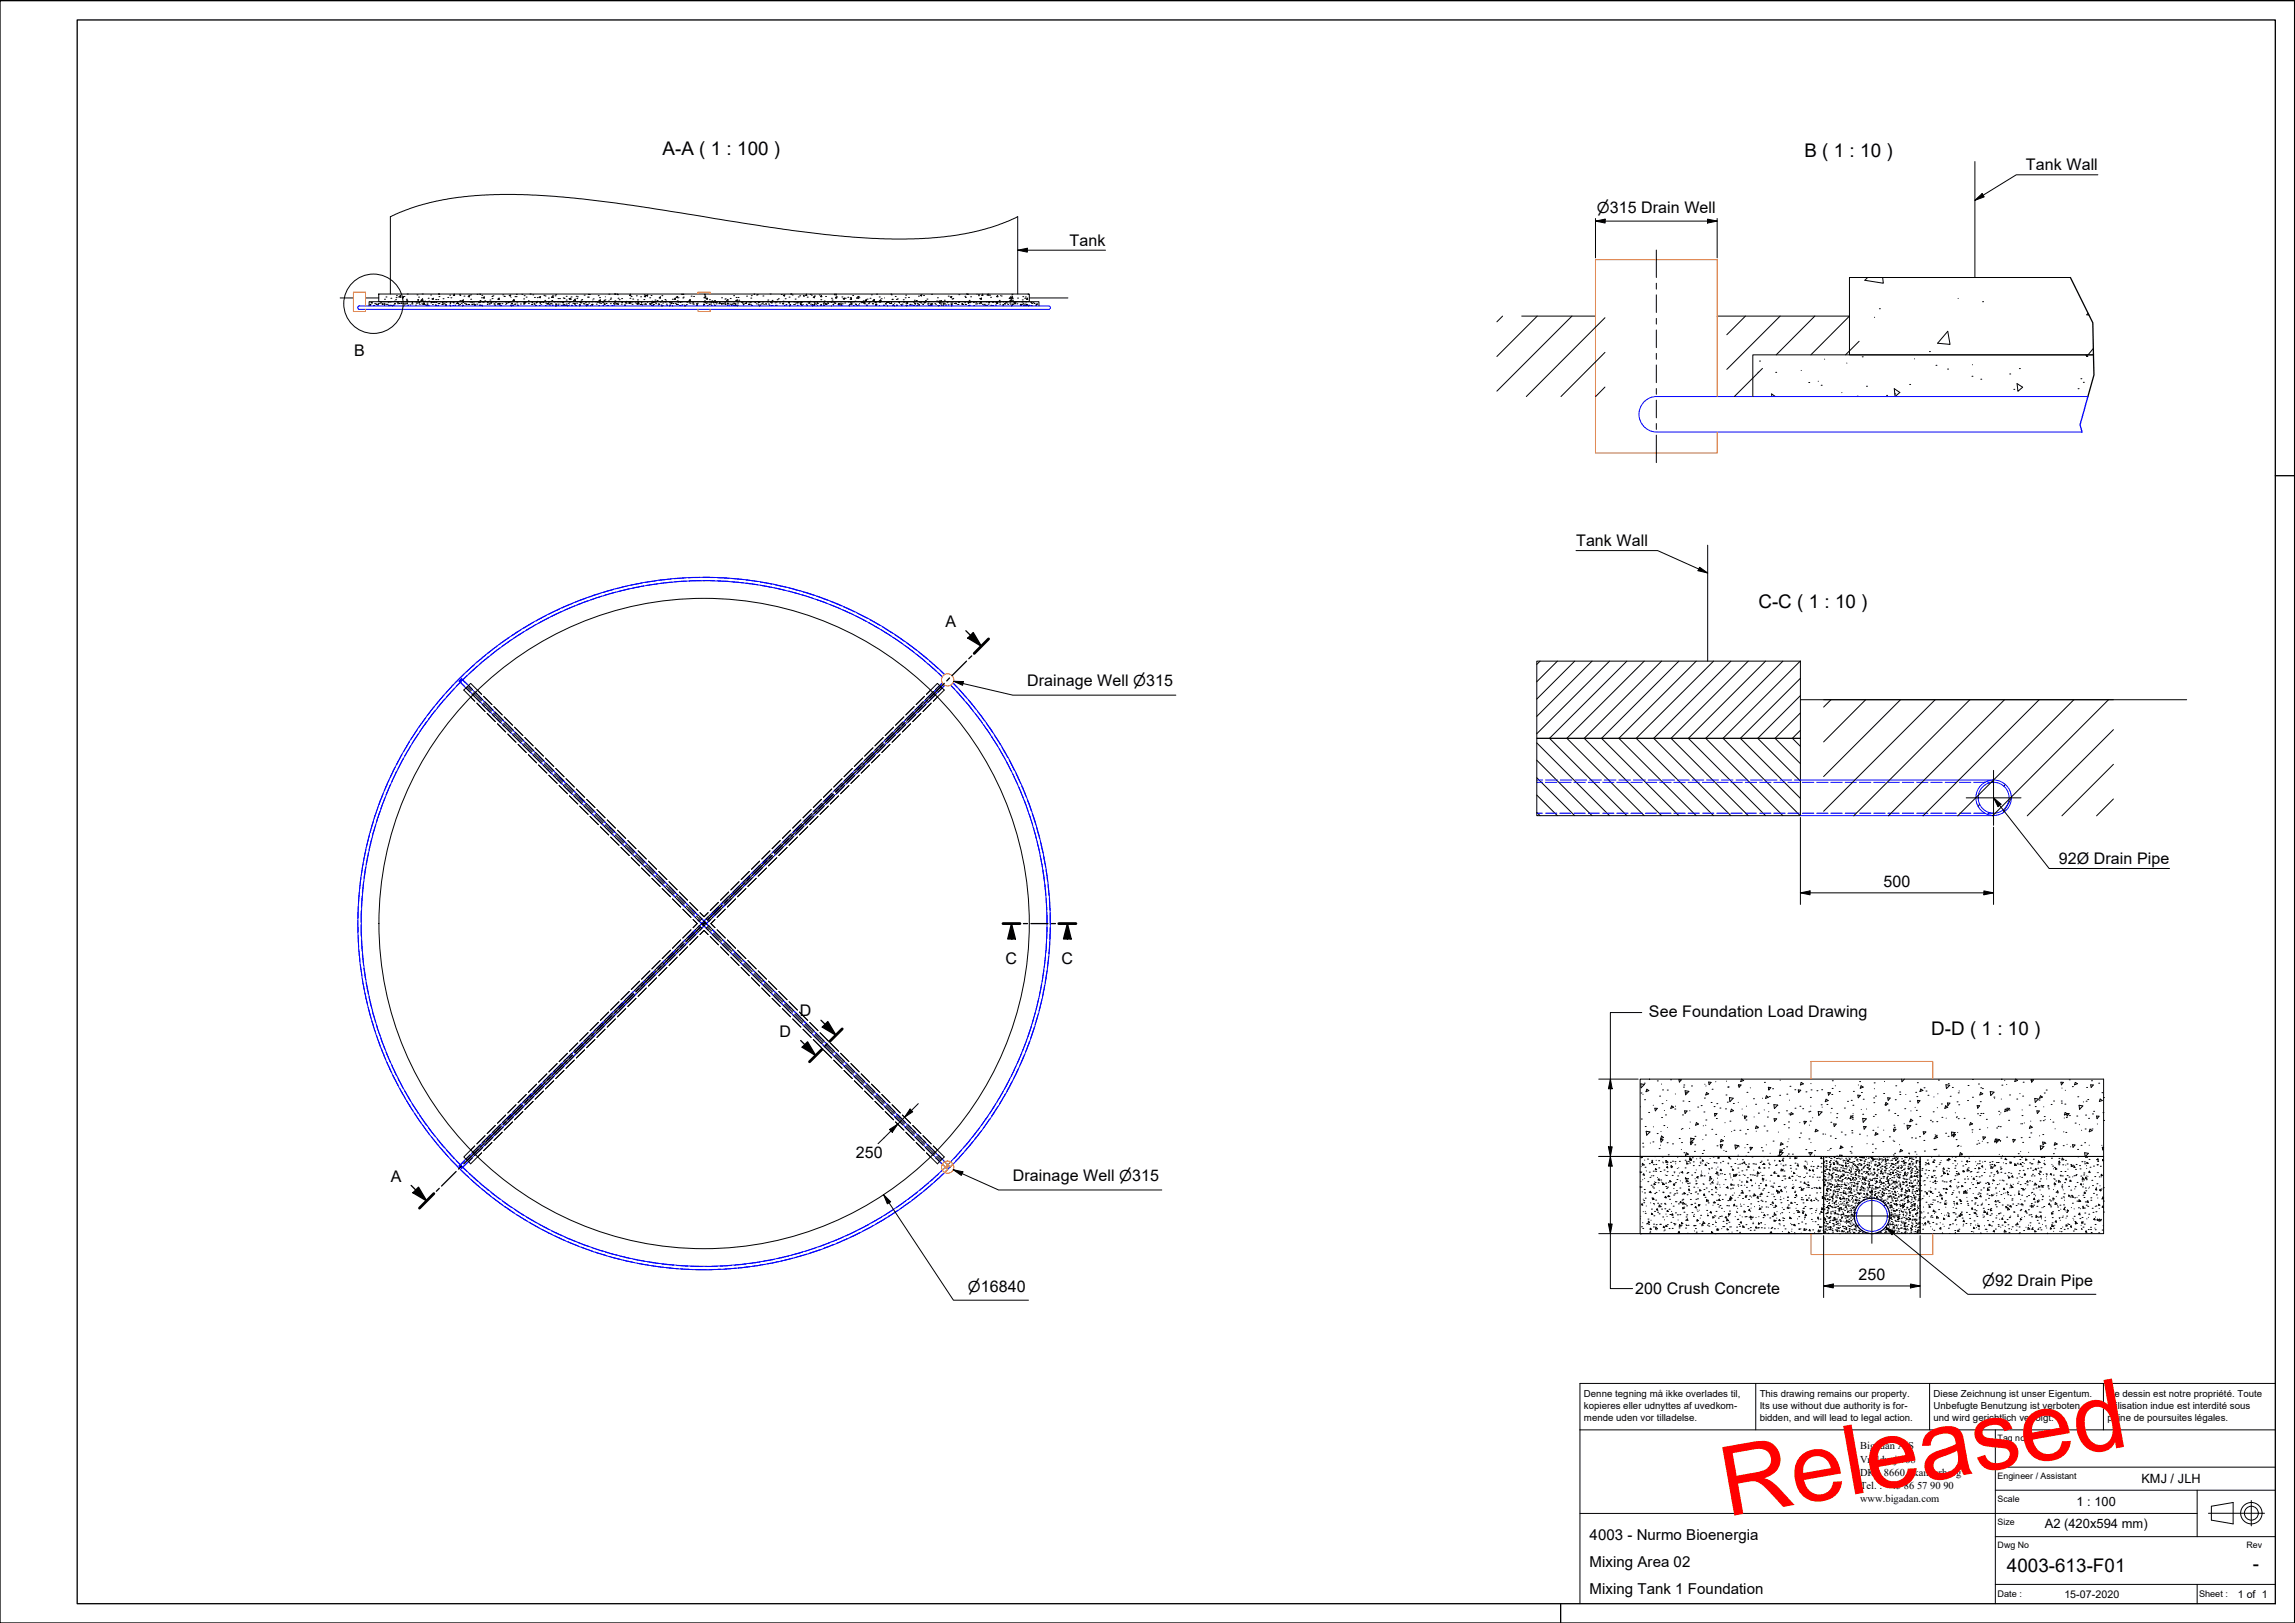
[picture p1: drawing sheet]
<svg xmlns="http://www.w3.org/2000/svg" width="594mm" height="420mm" viewBox="0 0 594 420" stroke-linecap="round" stroke-linejoin="round" font-family="sans-serif">
<defs><g id="words">
<text font-size="25.1" fill="#f00" x="447" y="392.7" transform="rotate(-10 447 392.7)">Released</text>
<g font-size="4.9">
<text x="171.5" y="40">A-A ( 1 : 100 )</text>
<text x="467.1" y="40.6">B ( 1 : 10 )</text>
<text x="455.2" y="157.5">C-C ( 1 : 10 )</text>
<text x="499.9" y="267.9">D-D ( 1 : 10 )</text>
<text x="519.5" y="406.9">4003-613-F01</text>
<text x="583.2" y="406.4">-</text>
</g>
<g font-size="4.1">
<text x="524.4" y="44.1">Tank Wall</text>
<text x="276.9" y="63.6">Tank</text>
<text x="91.7" y="92.3">B</text>
<text x="408" y="141.4">Tank Wall</text>
<text x="244.8" y="162.3">A</text>
<text x="265.9" y="177.7">Drainage Well ⌀315</text>
<text x="532.9" y="223.6">92Ø Drain Pipe</text>
<text x="487.6" y="229.7">500</text>
<text x="260.3" y="249.6">C</text>
<text x="274.8" y="249.7">C</text>
<text x="207" y="263.1">D</text>
<text x="426.8" y="263.2">See Foundation Load Drawing</text>
<text x="201.8" y="268.4">D</text>
<text x="221.6" y="299.8">250</text>
<text x="101.2" y="305.9">A</text>
<text x="262.2" y="305.8">Drainage Well ⌀315</text>
<text x="423.3" y="335.1">200 Crush Concrete</text>
<text x="481.1" y="331.5">250</text>
</g>
<g font-size="3.9">
<text x="413.3" y="55.1">⌀315 Drain Well</text>
<text x="250.5" y="334.4">⌀16840</text>
<text x="513.1" y="332.8">⌀92 Drain Pipe</text>
<text x="411.5" y="398.7">4003 - Nurmo Bioenergia</text>
<text x="411.5" y="405.6">Mixing Area 02</text>
<text x="411.5" y="412.7">Mixing Tank 1 Foundation</text>
</g>
<g font-size="3.3">
<text x="537.5" y="390">1 : 100</text>
<text x="554.3" y="384">KMJ / JLH</text>
<text x="529.3" y="395.6">A2 (420x594 mm)</text>
</g>
<g font-size="2.8">
<text x="534.4" y="413.6">15-07-2020</text>
<text x="579.2" y="413.6">1 of 1</text>
</g>
<g font-size="2.7">
<text x="481.5" y="375.2">Bigadan A/S</text>
<text x="481.5" y="378.6">Vroldvej 168</text>
<text x="481.5" y="382">DK - 8660 Skanderborg</text>
<text x="481.5" y="385.4">Tel. : +45</text>
<text x="481.5" y="388.8">www.bigadan.com</text>
<text x="492.8" y="385.4">86</text>
<text x="496.2" y="385.4">57</text>
<text x="499.7" y="385.4">90</text>
<text x="503" y="385.4">90</text>
</g>
<g font-size="2.5">
<text x="410" y="364.7">kopieres eller udnyttes af uvedkom-</text>
<text x="410" y="361.7">Denne tegning må ikke overlades til,</text>
<text x="455.5" y="361.7">This drawing remains our property.</text>
<text x="455.5" y="364.7">Its use without due authority is for-</text>
<text x="500.5" y="364.7">Unbefugte Benutzung ist verboten</text>
<text x="500.5" y="361.7">Diese Zeichnung ist unser Eigentum.</text>
<text x="545.5" y="364.7">utilisation indue est interdité sous</text>
<text x="545.5" y="361.7">Ce dessin est notre propriété. Toute</text>
<text x="410" y="367.9">mende uden vor tilladelse.</text>
<text x="455.5" y="367.9">bidden, and will lead to legal action.</text>
<text x="500.5" y="367.9">und wird gerichtlich verfolgt.</text>
<text x="545.5" y="367.9">peine de poursuites légales.</text>
</g>
<g font-size="2.4">
<text x="517.1" y="413.5">Date :</text>
<text x="569.3" y="413.5">Sheet :</text>
</g>
<g font-size="2.3">
<text x="517.1" y="373.2">Tag no.</text>
<text x="517.1" y="382.8">Engineer / Assistant</text>
<text x="517.1" y="388.8">Scale</text>
<text x="517.1" y="394.8">Size</text>
<text x="517.1" y="400.8">Dwg No</text>
<text x="581.5" y="400.8">Rev</text>
</g>
</g></defs>
<!-- layer: Hatch -->
<g fill="none" stroke="#000" stroke-width=".26">
<path d="M95.8 78.8h.1M95.8 78.8v.2zM96.1 78.3h.1M96.1 78.4h.1M96.2 78.4h.1M96.6 79.1h.1M97 78.6h.1M97.4 78.7h.2l-.1 .2zM97.7 79h.1M97.7 78.8h.1M98 78.6h.1M98.5 78.5h.1"/>
<path d="M98.5 78.2h.1M98.9 78.7h.1M99 78.7v.2zM99.4 78.5h.1M99.4 78.9h.2v.2zM99.5 77.5h.1M99.9 78.8h.1M99.9 76.9h.1M100.2 78.8h.1M100.5 78.2h.1M100.6 79.1h.1M100.8 79h.1"/>
<path d="M101.1 79h.1M101.2 77.2h.1M101.2 78.2v.1M101.6 79.1h-.1l.1 .1M101.6 79.1v.1M101.7 79.1h.1M101.8 79h.1M102.1 78h.1M102.2 78.5v.2zM102.4 77.6h.1M102.5 77h.1M102.6 76.5h.1"/>
<path d="M102.8 78.2h.1M102.9 78.6h.1M103 78.2h.1M103.3 76.9l.4-.4v.5zM103.3 78.6h.1M103.8 78.5h.1M103.8 78.1h.1M104.1 76.9l.4-.1-.1 .3zM104.4 79.2h.1M104.6 76.8h.1M104.7 78.7h.1M104.7 78.5h.1"/>
<path d="M105.2 77.5h.1M105.2 78.7h.1M105.2 77.7h.1M105.4 77.9h.1M105.4 78.4v.2zM105.4 76.1h.1M105.6 79h.1M106.1 79h.1M106.6 78.5h.1M106.6 78.7h.1M106.6 78.1l.2 .2v-.2M107.4 78.1h.1"/>
<path d="M107.6 79h.1M107.7 78.4h.1M107.9 78.4h.1M107.9 76.3h.1M108.1 77.6h.1M108.1 77.9h.1M108.3 78.4h.1M108.3 76.9h.1M108.5 78.9h.1M108.5 78.2l.1 .2zM109.2 78.7h.1M109.3 76.1h.1"/>
<path d="M109.4 77.3l.1 .6-.5-.1zM109.4 78.8h.1M109.6 78.1h.1M109.6 78.2h.1M109.6 78.8h.1M109.6 78.5h.3l-.1 .3zM109.9 78h.1M110 78.9h.1M110.4 79.1h.1M110.5 78.4h.1M110.5 78.8h.1M110.8 77.2h.1"/>
<path d="M110.9 79.2h.1M111 78h.1M111.5 76.4h.1M111.5 78.4h.1M111.7 78.1l.2 .1-.1 .1zM111.8 77.4l.4-.2-.1 .4zM111.9 78.9h.1M112.1 78.3h.1M112.4 78.1h.2M112.7 79h.2v.2zM112.8 77.6h.1M112.8 78.3h.1"/>
<path d="M113.1 78.1h.1M113.3 77.6h.1M113.3 79.2h.1M113.4 78.6h.1M113.5 76.1h.1M113.5 76.1h.3M113.6 76.8h.1M113.6 78.6h.1M113.9 78.1h.1M114.3 78.9h.1M114.5 78.8h.1M114.5 78.2h.1v.2z"/>
<path d="M114.6 78.7h.1M114.7 77.3h.1M114.9 78.1h.1M115 78.7h.1M115.3 79.1h.1M115.3 78.8h.1M115.4 78.2h.1M115.9 77h.1M116.4 79h.1M116.4 76.4h.1M116.5 78.4h.2l-.1 .2zM116.6 78.1h.1"/>
<path d="M116.6 79.2h.1M116.7 77.1h.1M117.2 78.3h.1M117.3 79.1h.1M117.3 78.4h.1M117.6 76.2l.1 .3h-.4zM117.8 79h.1M118.1 78.5h.1M118.3 78.6h.1M118.3 78.3h.1M118.6 78.6l.1 .1zM118.6 79.1h.1"/>
<path d="M119 76.2h.1M119 78.8h.1M119 77.9h.1M119 76.5h.1M119.4 78.5h.1M119.6 77.8l.4-.2-.2 .4zM119.8 79.1h.1M119.8 78.3h.1M119.8 79v.2zM120.1 76.7h.1M120.2 78.5h.1M120.6 78.7l.1 .2z"/>
<path d="M121.1 78.9h.1M121.2 78.8h.1M121.3 78.8h.1M121.5 76.5h.1M121.5 76.5v.3h-.3zM121.7 78.2h.1M121.8 77.5h.1M121.8 76.3h.1M122.1 78.4h.1M122.1 78.8h.1M122.2 78.9h.1M122.6 78.4h.1"/>
<path d="M122.7 78.9l.1 .1zM123 78.9v.1zM123.4 78.7h.1M123.5 76.2h.1M123.8 78.4h.1M124 79h.1M124.1 78.3h.1M124.2 76.1h.2M124.2 77.8h.1M124.2 79h.1M124.6 77.1h.1M124.7 76.5h.1"/>
<path d="M124.7 79h.2l-.1 .2zM124.8 78.1h.1M125.1 78.2h.1M125.3 76.8l.1 .4-.3-.1zM125.5 77.9h.1M126.2 78.7v.2zM126.2 78.1l.1 .3-.1-.3M126.5 78.5h.1M126.6 78.7h.1M126.8 77.7h.1M127 78.4h.1M127 78.5h.1"/>
<path d="M127.1 78.3h.1M127.3 76.8h.1M127.4 77.3h.1M127.6 76.6h.1M127.6 78.1h.1M127.7 78.1h.1M127.8 78.7h.1M127.9 78.7h.1M128.1 79h.1M128.2 78.2h.1M128.7 78.9h.1M128.8 78.6h.1"/>
<path d="M128.9 77.4h.1M128.9 78.7h.1M129.2 78.5l.2 .1-.1 .2zM129.2 77.2v.3h-.3zM129.3 78.6l.1 .2zM129.4 79.1h.1M129.6 79.2h.1M129.9 78.6h.1M130.1 76.3h.1M130.5 76.7h.1M130.5 76.8h.1M130.8 78.9h.1"/>
<path d="M130.9 78.2h.1M131 78.6h.1M131.5 78.4h.1M131.5 78.3h.1M131.8 76.5l.4-.1-.1 .3zM131.9 78.2h.1M132.3 77h.1M132.3 78.6h.1M132.3 79.2l-.1-.2h.3l-.1 .2M132.5 78.4l.2 .1-.2 .2zM132.7 79.1h.1M132.7 79h.1"/>
<path d="M132.8 77.8h.1M133.1 77.5v.4l-.3-.1zM133.2 78.9h.1M133.3 78.7h.1M133.3 76.8h.1M133.6 76.8h.1M133.6 76.2h.1M133.8 78.4h.1M133.9 79h.1M134 79.1h.1M134.7 78.7h.1M135.1 76.2h.1"/>
<path d="M135.5 78.4h.1M135.5 78.7h.1M135.6 77.4h.1M135.7 76.5h.1M135.7 78.3l.1 .1-.1 .1zM135.7 78.6h.1M135.7 78.1h.1M135.9 78.3h.1M136.2 76.9h.1M136.7 78.1l.2-.2v.2M136.8 78.5h.1M137.2 76.1h.3"/>
<path d="M137.6 78.8h.1M137.7 78.1h.1M137.7 78.2l.1 .2zM137.9 76.3h.1M138.2 78.5h.1M138.3 78.8h.1M138.3 77h.1M138.5 79h.1M138.6 79.1h.1M138.8 78.4h.1M138.9 78.2l.1 .1-.1 .1zM139 78h.1"/>
<path d="M139.1 77h.1M139.5 79.1h.1M139.6 76.9l.4-.1-.2 .3zM139.7 78.4h.2v.1zM139.9 78.3h.1M140 78.9h.1M140.4 78.2h.1M140.6 78.3h.1M140.8 76.5h.1M141 77.8h.1M141.1 76.6h.1M141.1 79.2h.1"/>
<path d="M141.2 78.4h.1M141.5 78.6h.1M141.6 78.7h.1M141.8 78.5h.2l-.1 .2zM141.9 77.2h.1M142.1 78.1h.1M142.1 78.7h.1M142.2 79h.1M142.5 78.5h.1M142.7 78.7h.1M142.7 77l.5-.5v.5zM142.8 77.8h.1"/>
<path d="M143 79h.1M143.4 78.2h.1M143.7 76.6h.1M143.8 78.1h.1M143.8 79.2h.1M143.8 76.3h.1M143.8 78.7h.2v.2zM144.3 78.1h.1M144.4 78.7h.1M144.4 79.1h.1M144.4 77.3h.1M144.8 77.3h.1"/>
<path d="M144.9 78.1h.1M144.9 78.7h.1M145.2 78.1h.1M145.3 79h.1M145.5 79h.1M145.6 78.1h.3l-.1 .3zM145.7 78.2h.1M145.7 78.4h.1M145.8 77.1h.1M145.9 78.9h.2l-.1 .1zM146 77.3h.1M146.3 79h.1"/>
<path d="M146.6 77.7h.1M146.6 76.7h.1M146.6 78.7h.1M146.7 79.1h.1M146.9 79.2v-.2l.1 .2M147.1 78.5h.1M147.3 77.3l.4-.1-.1 .4zM147.4 78.2h.1M147.4 79h.1M147.7 77.4h.1M147.8 76.9h.1M148 79l.1 .2z"/>
<path d="M148.3 78.5h.1M148.7 78.6h.2l-.1 .2zM148.9 77.4l.1 .5h-.5zM149 79.1h.1M149.1 76.7h.1M149.3 78.5h.1M149.3 77.3h.1M149.4 76.8h.1M149.9 78.9h.1M150 79.2h.2M150.1 78.9l.2 .1-.1 .1zM150.2 78.3h.1"/>
<path d="M150.2 78.4h.1M150.4 77.9h.1M150.4 78.4h.1M150.6 77.6h.1M151 78.6h.1M151.2 78.7h.1M151.2 76.4h.1M151.6 78.4h.1M151.7 78.9h.1M151.8 79.2l-.1-.2 .2 .2M151.9 78.9h.1M152.1 76.9h.1"/>
<path d="M152.1 79h.1M152.3 76.2h.1M152.3 76.9h.1M152.4 78.4h.1M152.6 76.2h.1M152.7 79.1h.1M153.1 78.9h.1M153.2 78.1h.1M153.2 78.8h.1M153.3 78.8l.2 .1-.2 .1zM153.5 77.6v.1M153.5 77.4h.1"/>
<path d="M154.2 78.1h.1M154.3 78.7h.1M154.6 78.3h.1M154.9 76.5h.1M155 79.1h.1M155.1 77.8l.3-.2-.1 .4zM155.1 78.4h.1M155.1 78.2h.1M155.2 77h.1M155.5 78.5h.1M156 78.2h.1M156 79.1h.1"/>
<path d="M156.1 78.4h.1M156.3 77.8h.1M156.3 78.8h.1M156.5 78.7h.1l-.1 .2zM156.6 77.6h.1M156.7 76.8h.1M156.9 78.6h.1M157.1 79.1h.1M157.2 79.1h.1M157.5 77.9h.1M157.6 76.2h.1M157.9 77.5h.1"/>
<path d="M158 78.6h.1M158.1 77.2h.1M158.4 79.1h.1M158.8 78.6h.1M158.9 78.9h.1M159 78.1h.1M159.1 76.1h.1M159.1 78.2h.1M159.1 76.1h.3M159.1 78.7h.1M159.2 77.9h.1M159.3 78.1h.1"/>
<path d="M159.6 78.5l.2 .1-.1 .1zM159.7 76.1h.2M159.9 76.3h.1M159.9 78.8h.1M159.9 78.5h.1M160 77.2h.1M160.3 77.6h.1M160.8 78.7h.1M160.9 77.3h.1M161 78.2h.1v.2zM161.6 79h.1M161.7 79h.1"/>
<path d="M161.8 79h.1M161.9 78.4h.1M162.1 78h.1M162.1 78.5h.1M162.8 78.4l.2 .1-.1 .1zM162.9 78.3h.1M163 78.3l.1 .2zM163.1 77.2h.1M163.1 78.1h.1M163.2 78.4h.1M163.2 76.2l.1 .3h-.4zM163.4 76.8h.1"/>
<path d="M163.5 78.1h.1M163.6 78.8h.1M163.8 77.4h.1M164.4 78.4h.1M164.7 76.6h.1M164.8 78.5h.1M164.9 78.9h.1M165 77.6h.1M165.1 78.5l.1 .2zM165.1 78.1l.3 .1-.1 .2zM165.3 78.7h.1M165.7 78.8h.1"/>
<path d="M165.8 76.8h.1M165.9 78.8h.1M166 78.8h.1M166 78.3v.1zM166.1 79h.1M166.7 77.6h.1M166.7 78.7h.1M166.8 76.3h.1M167 76.5l.1 .3h-.3zM167.1 78.7l.1 .1zM167.3 76.5l.4-.2-.1 .4zM167.6 78.3h.1"/>
<path d="M168.2 77.1h.1M168.2 78.6l.2 .1-.1 .2zM168.5 76.5h.1M168.6 79h.1M168.6 78.6h.1M168.7 78.3h.1M168.7 78h.1M168.8 79.2h.1M168.9 78.4h.1M169.2 78.8h.1l-.1 .2zM169.2 78.1v.2zM169.3 78.1h.1"/>
<path d="M169.5 77.7h.1M169.6 78.2h.1M169.7 78.6h.1M170.1 77.8h.1M170.3 79h.1M170.4 78.7h.1M170.6 78.9h.1M170.9 78.2h.1M170.9 76.8l.1 .4-.4-.1zM171.2 79h.2l-.1 .2zM171.3 77.9h.1M171.3 76.5h.1"/>
<path d="M171.3 79.2l-.1-.1 .2 .1M171.4 79.1h.1M171.5 78.4h.1M172 78.1h.1M172.1 77.6h.1M172.4 78.1h.1M172.4 77.8h.1M172.5 78.7h.1M172.6 79h.1M173.2 79h.1M173.3 79.2h.1M173.3 78.3h.1"/>
<path d="M173.4 78.7h.1M173.7 78.6h.1M173.8 78.3h.1M174 77.5h.1M174.1 79.2h.1M174.2 78.6h.1M174.8 77.2v.3h-.3zM174.8 78.5h.1M175 78.8h.1M175 76.9l.4-.1-.1 .3zM175.3 77.9h.1M175.3 78.8h.1"/>
<path d="M175.4 78.9h.1M175.5 78.2h.1M175.5 77.1h.1M175.9 79.1h.1M176 78.3h.1M176.3 79.2h.1M176.4 78.1h.1M176.5 78.9h.1M176.6 76.1l.4 .1v-.1M176.7 77.1h.1M176.9 76.9h.1M177.1 79.2h.1"/>
<path d="M177.2 79l.2 .1-.1 .1zM177.3 79.1h.1M177.7 78.9h.1M177.8 78.2h.1M178.2 78h.1M178.4 78.4h.1M178.6 78.5h.1M178.6 77.5l.1 .4-.3-.1zM178.9 76.7h.1M179.3 78.7h.1M179.3 78.4h.1M179.5 78.7h.1"/>
<path d="M179.5 76.8h.1M180.3 78.6h.1M180.3 79h.1M180.4 78.9l.2 .1-.1 .1zM180.5 78.5h.1M182 79h.1M182.1 78.7h.1M182.2 78.8h.1M182.2 78.1h.1M182.3 78.1l.2-.2v.2M182.3 76.4h.1M182.3 76.2h.1"/>
<path d="M182.6 78.3h.1M182.7 76.6v.5h-.5zM182.8 78.5h.1M182.8 77.3l.4-.1-.2 .3zM183.1 78.4h.1M183.1 79.1h.1M183.6 78.7l.2 .1-.2 .1zM183.6 77.6h.1M183.7 78.2h.1M183.9 78.7h.1M184.1 79h.1M184.2 78.1h.2l-.1 .2z"/>
<path d="M184.3 77.9h.1M184.6 78.2h.3l-.1 .2zM184.8 79h.1M184.9 79.1h.1M185 77.8h.1M185.1 78.3h.1M185.4 78.7h.1M185.5 78.3h.1M186.1 78.6h.1M186.2 78.3h.2v.2zM186.5 78.6h.1M186.8 77.1h.1"/>
<path d="M186.8 78.6v.2zM187 78.5h.1M187.2 78.7h.1M187.6 78.4h.1M187.7 77.4h.1M187.7 78.7h.2l-.1 .2zM188.2 79h.1M188.3 78.5h.2l-.1 .2zM188.4 78.7h.1M188.4 77.5l.1 .5h-.5zM188.8 79.2h.1M188.9 78.7h.1"/>
<path d="M189 77.3h.1M189.3 78.9h.1M189.3 79h.1M189.5 78.7h.1M189.9 79h.1M189.9 76.5h.1M190 78.4v.3zM190.2 79.2h.1M190.3 78.7h.2v.1zM190.5 77.8l.4-.2-.1 .3zM190.5 77h.1M190.8 79.2h.2"/>
<path d="M190.8 79h.1M190.9 78.4h.1M191.1 77h.1M191.2 77.7h.1M191.9 78.2h.1M192 78.3h.1M192.2 78.5h.1M192.4 78.8h.2l-.1 .2zM192.8 78.5h.1M192.9 78.6h.1M193.2 78.3v.2zM193.3 76.7h.1"/>
<path d="M193.8 78.8h.1M193.8 78.4h.1M194 78.9h.1M194.2 78.4h.1M194.4 77.2h.1M194.4 79l.2 .1zM194.5 76.5h.1M194.6 79.1h.1M195.2 76.1h.2M195.4 78.3h.1M195.7 78.7h.1M195.8 76.4h.1"/>
<path d="M196 78.1h.1M196 76.3h.1M196.2 78.9h.1M196.3 78.2v.2zM196.5 78.2h.1M196.5 79.1l.1 .1M196.6 79.2h.1M196.7 79h.1M197.1 78.7h.1M197.4 78.5h.1M197.4 78.1h.1M197.5 76.6h.1"/>
<path d="M197.7 78.9h.1M198.2 78.7h.1M198.5 78.1h.1M198.7 78.1h.1M198.8 77.7h.1M198.9 78.7h.1M199.1 79h.1M199.3 76.1h.1M199.5 78.1v.2l.1-.2M199.6 79.1h.1M199.6 78.4h.1M199.6 78.2h.1"/>
<path d="M199.8 78.1h.1M199.9 77.8h.1M199.9 79.1h.1M200.6 78.4h.1M200.7 79h.1M201 78.2h.1M201 79h.1M201.2 77.6h.1M201.5 77.3h.1M201.8 78.4h.1M202.2 76.2h.1M202.5 78.6h.1"/>
<path d="M202.6 78.5h.1M202.6 78.7h.1M202.7 78h.1M202.7 78.1h.1M202.8 76.5l.4-.2-.2 .4zM202.9 79.1h.1M203.2 77.3h.1M203.5 78.9h.1M203.5 79h.1M204.1 78.4h.1M204.1 78.2l.3 .1-.1 .2zM204.3 76.9h.1"/>
<path d="M204.4 78.8h.1M204.4 79.2v-.1l.1 .1M204.7 76.1h.1M204.7 76.1h.3M205.1 76.4h.1M205.4 78.9h.1M205.5 78.1h.1M205.7 78.9h.1M205.8 77.4h.1M205.9 78.4h.1M206.2 78.4h.1M206.3 79h.1"/>
<path d="M206.4 78.4h.1M206.6 76.9h.1M207 76.6h.1M207 78.4h.1M207.1 78.6h.1M207.2 78.7h.2l-.1 .3zM207.4 78.3h.1M207.4 78.1h.2l-.1 .2zM207.6 78.9v.2zM207.9 76.5h.1M208 76.7h.1M208 78.9h.1"/>
<path d="M208.7 78.8h.1M208.8 76.2v.3h-.3zM208.8 79.2h.1M209 76.9h.1M209.1 78.2h.1M209.3 78.5h.1M209.5 78.3l.1 .1zM209.7 78h.1M209.7 76.2h.1M209.8 78.7h.1M210 76.4h.1M210.2 78.8h.1"/>
<path d="M210.3 79.2h.2M210.5 76.9l.4-.1-.1 .3zM210.7 78.3h.1M210.8 78.8v.2zM210.8 76.6h.1M210.8 78.5h.1M211.2 78.7h.1M211.5 78.2h.1M211.5 79.2h.1M211.5 78.4h.2l-.1 .2zM211.6 78.6h.1M212 78.1h.1"/>
<path d="M212.1 76.4h.1M212.3 79.1h.1M212.4 78.8h.1M212.5 77.6h.1M212.6 76.5l.1 .3h-.3zM212.6 79.1h.1M213.1 79h.1M213.1 78.6h.1M213.2 78.3h.1M213.3 79.1h.1M213.4 77.9h.1M213.6 78.6h.1v.2z"/>
<path d="M213.7 76.8h.1M214 78.7v.2zM214.2 78.2h.1M214.2 78.6h.1M214.8 78.1h.1M215.1 79.2h.1M215.2 78.3h.1M215.2 77.2h.1M215.4 77.7h.1M215.6 78.8h.2l-.1 .2zM215.8 78.4h.1M216.1 78.5h.1"/>
<path d="M216.1 78.4h.1M216.2 76.1l-.2 .2 .5 .1v-.3M216.5 76.8l.1 .4-.4-.1zM216.6 76.9h.1M216.9 78.8h.1M217 78.7h.1M217 79h.1M217.1 78.5v.2zM217.6 78.5h.1M217.6 78.7h.1M217.7 79h.1v.1zM217.8 79h.1"/>
<path d="M217.9 76.9h.1M218 78.7h.1M218.3 77.3l.3-.1-.1 .3zM218.7 78.4h.1M218.8 77.2h.1M219.5 77h.1M219.6 78.2h.1M219.8 79.2h.1M219.8 78.8h.1M219.9 78.9h.1M220 78.2h.1M220.1 77h.1"/>
<path d="M220.3 78.4v.2zM220.3 78.9h.1M220.4 77.2v.3h-.3zM220.5 78.4h.1M220.7 76.5h.1M220.9 79.2h.1M221 78.1h.1M221.3 78h.1M221.4 78.7h.1M221.5 78.8h.1M221.7 77.2l.5-.4v.5zM221.8 79.1h.1"/>
<path d="M222.2 76.8h.1M222.2 79h.1M222.3 77.1h.1M222.5 78.6h.1M222.9 78.4h.1M223.1 78.3h.1M223.4 77.9h.1M223.5 78.3v.1zM223.6 78.3h.3l-.1 .2zM223.8 78.7h.1M224.2 77.5l.1 .4-.3-.1zM224.3 79.2h.1"/>
<path d="M224.3 79h.1M224.5 77.4h.1M224.8 78.6h.1M225 78.4h.1M225.2 77.2h.1M225.6 76.3h.1M225.8 78.6h.1M225.9 78.7h.1M226 77.8l.4-.2-.1 .3zM226.1 77.6h.1M226.4 78.2h.1M226.6 79h.1"/>
<path d="M226.7 78.1v.2zM226.7 78.9h.1M226.7 78.8h.1M226.7 78.7h.2v.3zM226.8 78.1h.1M226.9 76.2h.1M227.5 78h.1M227.5 79.2h.1M227.5 78.1h.1M227.6 76.9h.1M227.6 79.1h.1M227.7 78.2h.1"/>
<path d="M227.8 78.1h-.3l.4-.5 .1 .5M227.9 78.1l.2-.2v.2M228.1 77.3h.1M228.6 79h.1M228.7 79h.1M228.9 78.1h.1M228.9 77.1h.1M229.2 78.6h.1M229.2 78.7h.1M229.4 78.3h.1M229.7 78.3h.1M229.7 79.2h.2"/>
<path d="M229.8 78.1h.2M230 78.3h.1M230.3 78.6h.1M230.3 78.5h.1M230.6 78.6h.1M230.6 76.1h.2M230.7 78.1l.1 .2v-.2M230.7 76.3h.1M230.9 77.6h.1M230.9 77.5h.1M231 79.1h.1M231.1 78.9h.1"/>
<path d="M231.6 78.5h.1M231.6 79.2h.1M231.7 76.8h.1M232 79.1h.1M232 77.5h.1M232 79h.1M232.3 77.4h.1M232.7 78.3h.2l-.1 .1zM233.1 78.9h.1M233.3 79.2h.1M233.5 78.7h.1M233.8 77.6h.1"/>
<path d="M233.9 78.2h.1M233.9 78.1h.2M234.3 77.1h.1M234.4 76.4h.1M234.4 79h.1M234.4 78.4h.1M234.7 78.5h.1M234.7 78.4h.1M234.7 79v.2zM234.8 78.4h.1zM235.2 77h.1M235.4 79h.1"/>
<path d="M235.6 78.8h.1M236 79h.1M236.5 79h.1M236.5 78.2h.1M236.7 77.7h.1M236.7 78.5h.1M236.8 78.6l.1 .1zM237.2 77.8h.1M237.3 79.2h.1M237.4 78.5h.1M237.6 78.7h.1M237.7 76.7h.1"/>
<path d="M237.9 78.9v.2zM238 78.3h.1M238.3 76.5l.3-.2-.1 .3zM238.3 76.5h.1M238.3 78.2h.1M238.4 78.4h.1M238.9 78.7l.2 .1-.1 .1zM239.1 76.5h.1M239.2 78.4h.1M239.2 78.2h.1M239.4 78.3h.1M239.6 77.8h.1"/>
<path d="M239.9 77.4h.1M240.1 78.7h.1M240.2 78.1h.1M240.3 78.7h.1M240.4 79.1h.1M240.9 78.7h.1M240.9 79h.1M240.9 78.9h.2l-.1 .2zM241.1 78.7v.2zM241.1 76.2h.1M241.2 78.6h.1M241.2 79h.1"/>
<path d="M242 78.6h.1M242.2 78.9h.1M242.4 77.9h.1M242.7 77.1h.1M242.7 79.2h.1M242.8 78.1h.1M243 79.2v-.1l.1 .1M243.1 77.9h.1M243.1 78.3l.3 .1-.1 .2zM243.2 78.1h.1M243.5 78.7h.1M243.5 77.8h.1"/>
<path d="M243.7 78.4h.1M243.7 79h.1M244.1 79.1h.1M244.2 78.4h.1M244.3 78.6v.2zM244.4 77.7h.1M244.5 78.7h.1M244.8 79h.1M245.2 78.4h.1M245.3 78.1h.1M245.4 78.9h.1M245.4 76.7h.1"/>
<path d="M246 76.9l.4-.1-.1 .3zM246.1 78.4h.1M246.2 78.7l.3 .1-.2 .2zM246.3 79.2h.1M246.4 78.4h.1M246.5 77.4h.1M246.6 77.3h.1M247.1 78.6h.1M247.4 78.4l.1 .3zM247.9 78.8h.1M248 78.9h.1M248.1 78.3h.1"/>
<path d="M248.2 78.1h.1M248.2 76.3h.1M249 78.6h.1M249 78.8h.1M249.2 78.8h.1M249.7 78.4h.1M249.8 76.7h.1M249.9 78.8h.1M249.9 77h.1M250.1 78.9h.1M250.2 76.1h.1M250.2 76.1h.4"/>
<path d="M250.4 76.2h.1M250.6 78.3l.2 .1-.1 .1zM250.7 79.1h.1M250.8 78.3h.1M250.9 77.8h.1M250.9 79h.1M251 78.4h.1M251.2 76.8h.1M251.3 78.1h.1M252 78.3h.1M252 79.2h.1M252.5 78.7h.1"/>
<path d="M252.6 78.2h.1M252.9 78.7h.1M252.9 76.2h.1M253.3 76.5h.1M253.3 76.3h.1M253.4 78.5h.1M253.6 78.2h.1M253.6 78.7h.1M253.7 77.3h.1M253.7 77.3l.4-.1-.1 .3zM253.8 78.2l.2 .1-.2 .1zM253.9 78.5h.1"/>
<path d="M253.9 78.1h.1M254.3 78.8h.1M254.4 76.2v.3h-.3zM254.6 79h.1M254.8 78.8h.1M255.1 79h.1M255.3 78.1h.1M255.3 79.1h.1M255.8 78.7h.1M255.8 76.1l-.3 .3 .5 .1-.1-.4M255.9 78.2h.2v.2zM256.2 76.4h.1"/>
<path d="M256.4 77h.1M256.5 79h.1M256.6 78.1h.1M256.9 79.1h.1M257 78.1v.2v-.2M257 78.2h.1M257.7 79h.1M257.8 78.3h.1M257.9 78.5h.1M258 78.4h.2l-.1 .2zM258.1 78.5h.1M258.1 78.3h.1"/>
<path d="M258.2 76.5l.1 .3h-.3zM258.7 77.8h.1M258.7 78.2h.1M258.8 78.7h.1M259 76.5h.1M259.2 76.6h.1M259.6 79.2h.1M259.6 78.8h.1M259.6 79h.1M259.7 78.1h.1M260.1 78.6h.1v.1zM260.2 78.1h.1"/>
<path d="M260.3 78.4h.1M260.6 78.4h.1M260.9 78.9h.1M261.4 78.4h.1M261.5 77.8l.3-.2-.1 .3zM261.5 78.1h.1M261.6 78.7h.1M261.7 76.8v.5h-.5zM261.9 78h.1M261.9 76.7h.1M261.9 79.2h.1M262 76.2h.1"/>
<path d="M262 77.3h.1M262.1 77.8h.1M262.1 76.8l.1 .4-.4-.1zM262.1 78.7h.2l-.1 .2zM262.4 78.4h.1M262.5 78.4h.1M262.6 78.7h.1M262.6 78.4h.3l-.1 .2zM263 78.1h.1M263.2 78.7h.1M263.4 77.2h.1M264.1 78.9h.1"/>
<path d="M264.2 78.8h.1M264.2 78.9l.1 .1zM264.5 78.9h.1M264.5 78.2h.1M264.6 77.6h.1M264.8 76.8h.1M264.8 78.5h.1M264.9 79.2h.1M265 78.9l.1 .2zM265.3 77.2h.1M265.3 78.7h.1M265.4 79.2h.1"/>
<path d="M265.4 76.9h.1M265.5 78.1h.1M265.7 78.8h.2v.2zM265.9 77.2l.1 .3h-.3zM266.1 76.1h.2M266.2 79l.1 .2zM266.3 79h.1M266.4 79.1h.1M266.8 78.3h.1M266.9 78.2h.1M267 79.2h.1M267 78.6h.1"/>
<path d="M267.4 78.4h.1M267.7 78.6h.1M268.1 79.1h.1M268.2 78.8l.1 .2zM268.4 78.7h.1M268.5 78.8v.1M483.4 71.8l-.7 .8 4.8 .7-.2-1.5M486.5 79.9h.1M506.9 77.3h.1M513.2 78.1h.1M389 81.8l-1.5 1.5M397.9 81.8l-10.4 10.5"/>
<path d="M406.9 81.8l-19.4 19.5M415.5 91.2l-11.4 11.5M415.5 82.3l-20.4 20.4M451.8 81.8l-4.8 4.9M455.1 96.4h.1M455.5 93.5h.1M456.2 95.4l-7.3 7.3M459.7 96.4h.1M460.8 81.8l-13.8 13.8M466.3 95.9h.1M468.2 99h.1M469.8 81.8l-10 10.1"/>
<path d="M470.7 98.7h.1M471.4 99.7h.1M472.3 93h.1M478.1 94h.1M478.7 81.8l-9.9 10.1M481.2 88.3l-3.5 3.6M482 92.4h.1M483.2 100h.1M485.3 82.1l-.1 .1M494.3 99.5h.1M495.6 92.9h.1M499.4 91h.1"/>
<path d="M501.1 94.6h.1M504.1 95.5h.1M504.2 85.8l.6 3.4-3.2-.3zM510.5 97.4h.1M510.6 94.4h.1M512.7 98.2h.1M520.2 96.8h.1M522.1 99.3l1.5 .9-1.2 1.1zM522.7 95.4h.1M538.6 98h.1M539.3 99h.1M539.9 91.9l.3 .3 .1-.3"/>
<path d="M540.2 92.2h.1M540.5 81.1l-.3 .4 .6 .1M541.9 90.2l-1.4 1.7M415.5 100.2l-2.5 2.5M458.6 102.7v-.7l1 .7M476.8 101.6h.1M480.7 102.6h.1M488.4 102.4h.1M490.3 100.6l1.5 1-1.2 1.1zM490.5 102h.1M521.3 100.8h.1M537.9 100.6h.1"/>
<path d="M398.7 171.2l-.9 .8M403.1 171.2l-5.3 5.3M407.6 171.2l-9.8 9.8M412.1 171.2l-14.3 14.3M416.6 171.2l-18.8 18.7M421.1 171.2l-20 19.9 20 20.1M425.6 171.2l-20 19.9 20 20.1M430.1 171.2l-20 19.9 20 20.1M434.6 171.2l-20 19.9 20 20.1M439.1 171.2l-20 19.9 20 20.1M443.6 171.2l-20.1 19.9 20.1 20.1M448.1 171.2l-20 19.9 20 20.1"/>
<path d="M452.5 171.2l-19.9 19.9 19.9 20.1M457 171.2l-20 19.9 20 20.1M461.5 171.2l-20 19.9 20 20.1M466 171.2l-20 19.9 20 20.1M466 175.6l-15.5 15.5 15.5 15.6M397.8 196.8l14.3 14.4M397.8 192.3l18.8 18.9M466 189.1l-2 2 2 2.1M466 184.6l-6.5 6.5 6.5 6.6M466 180.1l-11 11 11 11.1M474 181.1l-1.9 1.9M482.9 181.1l-10.8 11"/>
<path d="M492 181.1l-19.9 19.9M500.9 181.1l-28.8 28.9M509.9 181.1l-30.1 30.1M518.9 181.1l-30.1 30.1M527.9 181.1l-30.1 30.1M536.8 181.1l-30 30.1M545.8 181.1l-30 30.1M547.1 197.9l-13.4 13.3M547.1 188.9l-22.3 22.3M397.8 210.3l.9 .9M397.8 205.8l5.3 5.4M397.8 201.3l9.8 9.9"/>
<path d="M512.4 208.2l-.3 .6M514.9 210.3l-.3 .5M516 202l-.4 .6M519 203.1l-.2 .5M520.7 206.7l-2.2 3.7M547.1 206.8l-4.4 4.4M427 279.4h.1M429 279.8h.1M432.4 279.5h.1M434.6 279.5h.6l-.5 .6zM446.9 279.9h.1M450.8 279.4l-.2 .6 .8-.3-.6-.3"/>
<path d="M460.8 279.7h.1M474.3 279.8h.1M481.4 280h.1M487.8 280h.1M492.3 279.4v.6l.7-.6M501.8 279.6h.1M510.6 279.4h.1M518.2 279.4h.1M518.9 279.7h.1M521.7 279.4l-.2 .6 .8-.3-.5-.3M525.7 279.7h.1M525.8 279.5h.6l-.5 .7z"/>
<path d="M535.6 279.5h.1M541.4 279.8h.1M424.6 286.5v.1M424.7 280.6l1 .2-.9 .8zM424.8 283h.1M424.8 299.4l.4 .2-.4 .1zM424.9 289.7h.1M425.2 296h.1M425.3 296.9h.1M425.3 283.3h.1M425.6 280.4h.1M425.7 284.7h.1"/>
<path d="M425.9 291.6h.1M426.1 292.9l1 .1-.8 .9zM426.3 282l.5 .3-.7 .3zM426.8 288h.1M427.2 295.9h.1M427.9 295.6h.1M427.9 286.1h.1M428 291.7h.1M428.3 299.4h.1M428.4 286.9h.6l-.5 .7zM429 293.5h.1M429.5 297.3h.1"/>
<path d="M429.6 283.8h.1M429.8 296.5h.1M429.9 295l.6 .1-.5 .6zM429.9 292.9h.1M430.1 289.3h.1M430.1 294.1l.5 .4-.7 .3zM430.1 280.6v.1M430.2 285.7h.1M430.3 299.5h.1M430.4 282.2h.1M430.7 291.4h.1M430.8 287.5h.1"/>
<path d="M431.1 288.6h.1M431.4 284.9h.1M431.5 295.8h.1M431.6 282.2h.1M431.6 291.8v.1M431.8 299h.1M432.7 286.3l.5 .3-.7 .3zM432.9 296.1h.1M433.5 287.1h.1M433.7 283.2h.1M433.7 286.3v.1M434.3 299.6h.1"/>
<path d="M434.7 294.7h.1M435.1 299.4h.1M435.2 297.6h.1M435.2 292.4h.1M435.3 295.8h.1M435.4 292.2h.1M435.5 288.6h.1M435.7 285h.1M435.8 281.4h.1M435.9 280.9h.1M435.9 298.4h.1M436.1 287.6h.6l-.5 .6z"/>
<path d="M436.2 282.4l1 .1-.9 .9zM436.4 282.9h.1M436.5 298.4l.5 .4-.7 .3zM437.2 285.2h.1M437.3 292.1h.1M437.4 287.5v.1M437.4 299.7l.5 .4-.6 .1zM437.5 290.4v.1M437.6 295.7h.6l-.5 .6zM437.6 294.6l1 .2-.8 .9zM437.8 294.8h.1M437.9 281.1h.1"/>
<path d="M438.1 299.7h.1M438.6 298.1h.1M438.7 296.4h.1M438.7 294.2h.1M439.1 290.6l.6 .4-.8 .3zM439.2 300h.1M439.5 286.6h.1M440 299.8h.1M440.4 286.2h.1M440.6 298.6h.1M440.8 295h.1M440.9 291.4v.1"/>
<path d="M441 297.8h.1M441.1 287.9h.1M441.2 284.3h.1M441.3 280.7h.1M441.5 293.8h.1M441.5 291.3h.1M441.6 289.9h.1M441.6 281.1h.1M441.7 282.8l.6 .4-.8 .3zM442.3 280.1l.6 .1-.5 .6zM442.7 299.9h.1M442.9 285.4h.1"/>
<path d="M443.1 292.4h.1M443.2 282h.1M443.5 299.4v.1l.4-.1M443.7 286.5h.1M443.8 288.2l.7 .1-.6 .6zM444.1 293.7h.1M444.1 280h.1M444.3 289.6h.1M444.4 285.7h.1M444.5 296.6h.1M444.8 299.5l.3 .3h-.4zM445.2 286.9h.1"/>
<path d="M445.3 296.3l.6 .1-.5 .6zM445.4 297.2h.1M445.6 295l.5 .3-.8 .3zM446.2 297.8h.1M446.4 294.2h.1M446.5 290.6v.1M446.7 287.1h.1M446.7 298.1h.1M446.8 283.5h.1M447.1 285.3h.1M447.3 281.4h.1M447.6 299.5l.2 .3-.3-.1z"/>
<path d="M447.7 284.1l.9 .2-.8 .9zM447.8 290.2h.1M448.2 287.1l.5 .4-.7 .3zM448.2 292.9h.1M448.7 285.7h.1M448.9 292.6h.1M449.1 296.4l1 .2-.9 .8zM449.5 296.6h.1M449.9 299h.1M450 281.1h.1M450 285.4h.1M450 280.8l.7 .1-.5 .6z"/>
<path d="M450.2 296.9h.1M450.4 292.6h.1M450.9 287.1h.1M451.1 288.7h.1M451.5 288.9l.7 .1-.5 .6zM451.7 297.1h.1M451.8 293.5h.1M452 289.9h.1M452 299.4h.1M452.1 286.3v.1M452.2 282.8h.1M452.2 296.3h.1"/>
<path d="M452.3 292.4h.1M452.5 298.3h.1M453 297l.6 .1-.5 .6zM453.1 281.6h.1M453.5 299.5h.1M453.9 284.4h.1M454.1 289.1v.1M454.4 285.9h.1M454.6 291.5l.6 .3-.8 .3zM454.6 292.8v.1M455 292.1h.1M455.2 288.2h.1"/>
<path d="M455.9 297.1h.1M456.2 297.9h.1M456.2 284.3h.1M456.6 299.5h.1M456.6 291.5h.1M456.7 287.3v.1M456.7 280.2h.1M457.2 296.4h.1M457.2 283.7l.6 .4-.8 .3zM457.4 292.8h.1M457.5 289.2h.1M457.6 285.6h.1"/>
<path d="M457.8 282h.1M457.8 281.5l.6 .1-.5 .6zM457.8 287.8h.1M458 283.9h.1M458.2 298.5v.1M458.9 281.9h.1M459 295.4h.1M459.2 286l1 .1-.9 .9zM459.2 289.6h.7l-.5 .7zM460.2 286.1h.1M460.2 299.1h.1M460.3 293.1h.1"/>
<path d="M460.4 288.1h.1M460.6 298.2l1 .2-.9 .9zM460.7 283.5h.1M460.8 297.7h.6l-.5 .7zM461.1 295.8l.5 .4-.8 .3zM461.5 299.8h.1M461.7 297.3h.1M461.8 291.1h.1M462.4 287.6h.1M462.5 296.9h.1M462.5 283.3h.1M462.7 299.1h.1"/>
<path d="M462.8 295.5v.1M462.9 298.7h.1M463 292h.1M463 290.4h.1M463 294.9h.1M463.1 288.4h.1M463.2 284.8h.1M463.3 299.8h.1M463.3 281.2h.1M463.7 288l.5 .4-.8 .3zM464 298.8h.1M464.6 282.1h.1"/>
<path d="M464.7 286.9h.1M464.7 299.6l.2 .3-.3 .1zM465 299.8h.1M465.5 282.2h.6l-.5 .6zM465.8 294.5h.1M465.9 290.6h.1M465.9 286.4h.1M466.1 293.3h.1M466.3 280.2l.5 .4-.8 .3zM466.6 287h.1M467 290.3h.6l-.5 .7zM467.4 297.6h.1"/>
<path d="M467.5 282.7h.1M468.1 298.4h.1M468.2 287.8h.1M468.2 294.9h.1M468.4 291.3h.1M468.5 298.4h.6l-.5 .6zM468.5 287.7h.1M468.6 290.2h.1M468.6 284.1h.1M468.7 286.3h.1M468.8 295.8h.1M468.8 282.2h.1"/>
<path d="M468.8 280.5h.1M469.2 289.3v.1M469.7 299h.1M469.7 297.9h.1M470.1 292.4l.5 .3-.7 .3zM470.3 282.4h.1M470.7 287.7l.9 .2-.8 .9zM471.4 286h.1M471.5 299.6l.1 .4-.3-.2zM471.6 282.1h.1M471.7 286.6h.1M471.8 293.6h.1"/>
<path d="M472.6 299.6h.1M472.6 293.6h.1M472.7 284.6l.5 .3-.7 .3zM472.9 285.9h.1M473 299.5h.1M473.2 297.8v.1M473.2 282.8l.6 .1-.5 .6zM473.5 299.5l.1-.1v.2zM473.6 297.7h.1M473.8 294.1h.1M473.8 297.3h.1M473.9 299.9h.1"/>
<path d="M473.9 290.5h.1M473.9 288.1h.1M474 299.4h.1M474 286.9h.1M474.2 283.3h.1M474.2 300h.1M474.3 281.8h.1M474.6 299.4h.1M474.7 291h.6l-.5 .6zM474.8 299.6h.1M474.9 299.7h.1M475.1 294.7h.1"/>
<path d="M475.1 281.1h.1M475.4 299.9h.1M475.4 289.3h.1M475.4 299.3h.1M475.5 288.3h.1M475.6 299.9h.1M475.9 299.5h.1M476.1 282.6h.1M476.1 300h.1M476.2 299.4v-.4l.6 .1-.2 .3M476.5 297h.1M476.5 296.7l.6 .4-.8 .2z"/>
<path d="M476.6 293.1h.1M476.7 299.4h.1M476.8 299.9h.1M477.4 286.9h.1M477.6 293.8h.1M477.8 299.8h.1M478.2 285.1h.1M478.4 299.4h.1M478.7 299.8h.1M478.9 298.1h.1M479.1 288.9l.6 .4-.8 .2zM479.2 298.5h.1"/>
<path d="M479.2 284.9h.1M479.2 299.6h.1M479.3 296.9h.1M479.3 292.7h.1M479.4 293.3h.1M479.5 288.8h.1M479.5 289.7h.1M479.6 286.1h.1M479.7 288.3h.1M479.8 282.5h.1M479.8 299.4h.1M480.1 299.8h.1"/>
<path d="M480.4 299.5l.2 .1zM480.9 283.5l.7 .1-.6 .6zM481 280.9h.1M481.3 293.6h.1M481.3 299.6h.1M481.7 299.6h.1M481.8 281.1l.5 .3-.8 .3zM481.8 287.2h.1M481.8 282.8h.1M482 299.5l.2 .2h-.3zM482.2 288.5h.1M482.2 289.5l.9 .1-.8 .9z"/>
<path d="M482.3 284.6h.1M482.4 291.6l.7 .1-.5 .6zM482.5 299.6l.1 .2h-.2zM483.1 299.7h.1M483.2 287.1h.1M483.3 296.1h.1M483.3 294h.1M483.6 299.8h.1M483.7 299.5h.1M484 299.4h.1M484.2 299.6h.1M484.5 299.8h.1"/>
<path d="M484.5 299.8l.2 .1h-.2zM484.7 296.2h.1M484.7 298.3h.1M484.8 292.6h.1M484.9 289h.1M485 284.2h.1M485.1 285.5h.1M485.1 299.9l.1 .3-.2-.1zM485.1 280.3h.1M485.2 281.9h.1M485.4 288.5h.1M485.4 297.4h.1"/>
<path d="M485.5 283.8h.1M485.6 293.2l.5 .4-.7 .3zM486.1 291.8h.1M486.3 299.5h.1M486.6 299.9l.1 .2h-.2zM487.4 295.5h.1M487.5 299.6h.1M487.6 283.1h.1M487.6 292.6h.1M488.1 286.1h.1M488.1 299.8h.1M488.1 299.4v.1"/>
<path d="M488.2 285.4l.5 .4-.7 .2zM488.4 299.6h.1M488.7 284.2l.6 .1-.5 .6zM488.9 287.4h.1M488.9 287.6h.1M489 299.7h.1M489.1 294.3h.1M489.9 300h.1M490.1 295.2h.1M490.1 299h.1M490.1 292.3l.7 .1-.5 .5zM490.2 295.4h.1"/>
<path d="M490.2 291.3h.1M490.3 299.9h.1M490.3 291.8h.1M490.3 299.8h.1M490.4 298.6h.1M490.5 288.2h.1M490.6 284.7h.1M490.7 281.1h.1M490.8 299.6h.1M491.1 300l.1-.1v.2zM491.2 288.8h.1M491.3 299.7h.1"/>
<path d="M491.7 296.3h.1M491.7 282.7h.1M491.8 283.3h.1M492 299.4h.1M492 297.6l.5 .3-.7 .3zM492.3 300h.1M492.9 290.9h.1M493 299.6h.1M493.1 287h.1M493.3 283.3h.1M493.5 299.6h.1M493.6 291.3l1 .1-.8 .9z"/>
<path d="M493.9 291.5h.1M494 298.5h.1M494.3 298.7h.1M494.3 299.8l.1-.1v.2zM494.3 285.1h.1M494.3 299.9h.1M494.6 289.7l.5 .4-.7 .3zM494.7 287.6h.1M494.7 299.8h.1M494.8 294.6h.1M495.3 299.5h.1M495.7 298.2h.1"/>
<path d="M495.7 286.7h.1M495.8 294.6h.1M495.9 299.7h.1M495.9 282.8h.1M495.9 291h.1M496.1 287.4h.1M496.2 283.9h.1M496.2 298.8h.1M496.3 280.3h.1M496.4 284.9h.6l-.5 .6zM496.9 294.3h.1M497 289.1h.1"/>
<path d="M497.2 281.9l.6 .4-.8 .3zM497.8 293h.7l-.5 .6zM498 295.2h.1M498.1 281.6h.1M498.1 298h.1M498.6 282.4h.1M499.1 283.5h.1M499.7 290h.1M500 299.6h.1M500.2 290.4h.1M500.4 287.8h.1M500.6 294.8h.1"/>
<path d="M500.6 297.6h.1M500.6 284h.1M500.8 297.6h.1M500.9 293.8h.1M501 294.1l.6 .3-.8 .3zM501.1 297.5h.1M501.2 293.9h.1M501.4 290.4h.1M501.5 286.8h.1M501.6 283.2h.1M501.9 299h.1M502.5 285.8h.1"/>
<path d="M502.7 289.3h.1M503.6 293.4h.1M503.6 286.3l.6 .3-.8 .3zM503.7 280.8l1 .2-.8 .8zM503.8 289.5h.1M504.1 285.5l.6 .1-.5 .6zM504.3 294.2h.1M504.3 280.5h.1M504.4 299.9l.4 .2-.4 .1zM504.8 283.8h.1M505.1 299.4h.1M505.1 299.4l.4 .1-.1-.1"/>
<path d="M505.2 293.1l.9 .1-.9 .9zM505.4 281.5h.1M505.6 293.6l.6 .1-.5 .6zM506.1 299.6h.1M506.1 288.1h.1M506.3 295h.1M506.4 289.3h.1M506.5 289.1h.1M506.6 285.2h.1M506.6 296.8h.1M506.8 293.2h.1M506.9 296.5h.1"/>
<path d="M506.9 289.6h.1M506.9 282.9h.1M507 286h.1M507.2 282.4h.1M507.4 298.4l.6 .4-.8 .3zM507.6 296.7v.1M507.7 299.3h.1M508.4 289.5h.1M508.5 299.4h.3M509.3 284.9h.1M509.4 281h.1M509.6 299.5h.1"/>
<path d="M509.7 299.8v.1M510.1 290.6l.5 .4-.7 .3zM510.5 292.5h.1M510.5 293.1h.1M510.6 284.1h.1M510.6 299.4h.1M511.7 296.2h.1M511.8 286.2l.6 .1-.5 .6zM511.9 288.3h.1M512.1 295.3h.1M512.1 280.6h.1M512.2 296h.1"/>
<path d="M512.4 292.4h.1M512.5 288.8h.1M512.6 285.2h.1M512.7 282.8l.5 .4-.7 .3zM512.7 281.6h.1M512.7 288.2h.1M513.1 295.4h.1M513.2 281.8h.1M513.3 288.2h.1M513.3 294.3l.7 .1-.6 .6zM514.2 289.8h.1M514.4 295.8h.1"/>
<path d="M514.5 291.9v.1M515.2 282.6l1 .1-.9 .9zM516.1 284h.1M516.3 284.3h.1M516.5 294.9l.6 .4-.8 .3zM516.6 294.9l1 .1-.8 .9zM516.8 292h.1M517.2 291.6h.1M517.4 287.7h.1M517.4 299.4h.1M517.5 298.8v.1M517.7 295.3h.1"/>
<path d="M517.7 288.5v.1M517.8 291.7h.1M517.8 295.5h.1M517.9 299.8h.1M517.9 288.1h.1M518 284.5h.1M518.2 280.9h.1M518.3 299.2h.1M519 287.1v.1M519.1 287.1l.5 .4-.7 .3zM519.2 299.8l.1 .4-.3-.1zM519.4 294.4h.1"/>
<path d="M519.4 280.8h.1M519.5 286.9h.7l-.6 .7zM519.9 290h.1M520.1 287.4h.1M520.2 283.5h.1M521 295l.7 .1-.5 .6zM521.2 294.9h.1M521.3 299.6h.1M522.1 284.5h.1M522.4 298.7h.1M522.9 299.4h.2M522.9 283.1h.1"/>
<path d="M523.1 298.1h.1M523.1 290.9v.1M523.2 294.5h.1M523.3 299.6h.1M523.3 290.9h.1M523.4 288.8h.1M523.5 287.3v.1M523.6 283.8h.1M523.6 295.7h.1M523.7 280.2h.1M524 290.7h.1M524.3 299.4h.1"/>
<path d="M525.1 298.3h.1M525.3 294.4h.1M525.3 286.1h.1M525.6 291.5l.5 .3-.8 .3zM525.7 290.2h.1M525.7 293.3h.1M526.7 284.4l.9 .1-.8 .9zM526.8 286.5h.1M527.3 287.6h.6l-.5 .6zM527.8 284.8h.1M527.9 294h.1M528.1 290.2h.1"/>
<path d="M528.2 296.6l.9 .2-.9 .8zM528.2 283.7l.5 .3-.8 .3zM528.4 299.4v.2h.3l-.2-.2M528.4 299.4h.1M528.7 297.3h.1M528.7 295.7h.7l-.5 .6zM528.8 293.7h.1M528.9 290.1h.1M529 286.5v.1M529.1 299.4l-.1 .1 .3 .1-.1-.2M529.2 283h.1M529.2 289.1h.1"/>
<path d="M529.3 296h.1M529.4 289.9h.1M529.7 282.2h.1M530.8 289.8h.1M530.9 285.9h.1M531 299.8h.1M531.1 299.4h.1M531.4 290.5h.1M531.5 298.7h.1M531.6 285h.1M531.9 297.4h.1M532 295.8l.5 .4-.8 .3z"/>
<path d="M532 292.2h.1M533 299.9h.1M533.5 280.2h.6l-.5 .6zM533.6 285h.1M533.6 285.6h.1M533.7 281.7h.1M533.8 299.8l.4 .4-.5 .1zM534.1 296.6h.1M534.2 293h.1M534.3 289.4h.1M534.5 285.8h.1M534.6 288l.5 .4-.7 .2z"/>
<path d="M534.6 282.2v.1M534.8 293.2h.1M534.9 289.3h.1M535 288.2l.6 .1-.5 .6zM535.1 296.2h.1M535.7 288.8h.1M536 296.9h.1M536.4 281.3h.1M536.5 296.3l.6 .1-.5 .6zM537.2 290.7h.1M537.2 280.2l.6 .3-.8 .3zM537.6 288.9h.1"/>
<path d="M537.8 297.6h.1M537.8 283.9h.1M537.9 299.5h.1M538.2 286.1l1 .2-.9 .9zM538.3 291.1v.1M538.7 296.5h.1M538.8 292.6h.1M539.3 285.2v.1M539.6 295.8h.1M539.8 292.3h.1M539.8 299.4l-.2-1 1 .2-.8 .8M539.9 288.7h.1"/>
<path d="M539.9 299.4v.2l.5-.1-.1-.1M540 285.1h.1M540.1 281.5h.1M540.3 299.6v.1M540.4 284.6h.1M540.6 289.5h.1M540.8 296.5h.1M541 292.3l.6 .4-.8 .3zM541.2 280.8l.7 .1-.6 .6zM541.5 292.3h.1M541.7 288.4h.1M542 287.7h.1"/>
<path d="M542.7 288.9l.6 .1-.5 .6zM542.9 291h.1M543.1 300l.1 .4-.4-.2zM543.3 280.4h.1M543.6 284.5l.6 .4-.8 .3zM544.1 296.5h.1M544.1 282.9h.1M544.4 288h.1M544.5 284.1h.1M544.5 290.1h.1M544.5 297.1l-.3-.1 .1 .7 .2-.3M424.6 303.3l.2 .2-.2 .1"/>
<path d="M424.6 307.2l.1 .1h-.1M424.6 319.4h.1M424.6 315.5v.1M424.7 314.9h.1M424.7 305.8h.1M424.8 307.3h.1M424.8 302h.1M424.9 317.6h.1M425 303.4h.1M425.1 311.6l.1 .4-.3-.1zM425.1 308.5v.1M425.2 301.2l.4 .4h-.5z"/>
<path d="M425.2 318h.1M425.2 305.4h.1M425.2 316.5v.1M425.4 310.4v.1M425.4 313.6v.1M425.5 311.4h.1M425.5 310.8h.1M425.5 303.9l.2 .3-.4-.1zM425.6 307.9h.1M425.7 308.8h.1M425.7 305.1h.1M425.7 300.3v.1"/>
<path d="M425.8 302.2h.1M425.9 314.1h.1M425.9 310.2h.1M425.9 313.6h.1M426.1 312.2h.1M426.2 303.1h.1M426.2 316.8h.1M426.4 316.7h.1M426.5 300.1h.1M426.6 305.9h.1M426.6 315.6h.1M426.8 316.9h.1"/>
<path d="M426.8 316.1l.2 .4-.4-.1zM426.9 308.6h.1M426.9 303.4h.1M426.9 301.2h.1M427.1 319h.1M427.1 304.8h.1M427.2 318l.3 .2-.4 .1zM427.2 308.4l.2 .4-.3-.1zM427.3 311.4h.1M427.3 318.7v.1M427.4 315.9h.1M427.4 306.8h.1"/>
<path d="M427.5 313h.1M427.5 304.4h.1M427.5 314.1l.3 .3h-.3zM427.6 300.4h.1M427.6 310.1h.1M427.7 314.2h.1M427.7 300.7l.1 .3-.3-.1zM427.7 307.3h.1M427.8 310.2h.1M427.9 304.4h.1M427.9 310.2l.3 .3-.4 .1zM427.9 303.2h.1"/>
<path d="M428 311.6h.1M428 301.5h.1M428 317.6h.1M428 316.9h.1M428 307.6h.1M428.1 314.7h.1M428.2 306.4l.3 .2-.3 .1zM428.2 311.9h.1M428.3 313.6h.1M428.3 309h.1M428.3 305.9v.1M428.5 306.1h.1"/>
<path d="M428.5 302.5l.3 .3h-.3zM428.6 303.2h.1M428.6 310.7h.1M428.6 301.5h.1M428.6 317.7l.4 .4-.5 .1zM428.7 308.7h.1M428.7 317h.1M428.7 300.4h.1M428.9 318.3v.1M429 312.9l.1 .4-.3-.1zM429 304.8v.1M429.1 311.5h.1"/>
<path d="M429.1 313.8h.1M429.2 306.2h.1M429.3 300.5h.1M429.4 302.3h.1M429.4 305.2l.2 .4-.4-.2zM429.5 314.2h.1M429.5 312l.5 .4h-.6zM429.5 308.2v.1M429.6 316.9h.1M429.8 303.3h.1M429.8 316.9h.1M429.9 305.5h.1"/>
<path d="M429.9 311.7h.1M430.1 313h.1M430.1 306h.1M430.4 315h.1M430.4 306.2l.5 .4-.5 .1zM430.4 308.6h.1M430.4 300.8v.1M430.5 308.7h.1M430.5 301h.1M430.7 317.5l.2 .3-.4-.1zM430.7 302.9h.1M430.7 318.6v.1"/>
<path d="M430.8 318.4h.1M430.9 311.5h.1M430.9 315.8h.1M431 312.9h.1M431 311.7h.1M431.1 310h.1M431.1 304.2h.1M431.1 300.5h.1M431.2 306.3h.1M431.2 309.7l.1 .4-.3-.1zM431.2 307.2h.1M431.2 317.2l.3 .3h-.3z"/>
<path d="M431.2 314.3h.1M431.3 300.4l.5 .5h-.6zM431.3 304.3h.1M431.4 307.6h.1M431.5 301.4h.1M431.5 303.3h.1M431.5 314.9h.1M431.6 317h.1M431.6 313.4l.3 .2h-.4zM431.6 302l.1 .3-.3-.1zM431.6 309.7h.1M431.6 307.3h.1"/>
<path d="M431.9 309.5l.3 .3h-.3zM431.9 306.1h.1M432.1 313.1h.1M432.1 318.1h.1M432.2 310.5h.1M432.3 308.8h.1M432.3 314.4h.1M432.3 305.6l.3 .3h-.4zM432.4 300.9h.1M432.5 316.4h.1M432.6 302.3h.1M432.6 301.8l.3 .2-.3 .1z"/>
<path d="M432.6 311.6h.1M432.7 313.6h.1M432.9 304.3h.1M432.9 318h.1M432.9 314.2l.1 .4-.3-.1zM432.9 300.6h.1M433 315.1h.1M433 314.4h.1M433.1 312.3h.1M433.2 309.4h.1M433.2 316.7h.1M433.3 307.7h.1"/>
<path d="M433.3 303.4h.1M433.3 306.5l.2 .4-.3-.2zM433.4 306.5h.1M433.4 317.1h.1M433.5 303.6h.1M433.5 309h.1M433.6 300.7h.1M433.6 316.9h.1M433.7 306.2h.1M433.7 314h.1M433.7 311.1h.1M433.7 301.3h.1"/>
<path d="M433.8 311.1h.1M434 308.2h.1M434 308.9h.1M434.1 305.4h.1M434.2 314.5h.1M434.2 302.5h.1M434.3 304.4h.1M434.4 315.8h.1M434.5 311.7h.1M434.6 302.3h.1M434.6 317.9h.1M434.6 318.8l.2 .3-.4-.1z"/>
<path d="M434.7 300.7h.1M434.7 303.7h.1M434.8 317l.4 .4-.5 .1zM434.8 314.5h.1M434.8 307.6h.1M435 305.7h.1M435.1 311l.1 .4-.3-.1zM435.1 303.4h.1M435.2 317.2h.1M435.3 316.4l.3 .3-.3 .1zM435.4 310.7h.1M435.4 309.1h.1"/>
<path d="M435.5 303.3l.1 .4-.3-.2zM435.5 306.2h.1M435.6 310.5h.1M435.6 312.6l.3 .2-.3 .1zM435.7 311.2l.4 .5h-.5zM435.9 308.9h.1M435.9 312.5h.1M435.9 313.8h.1M435.9 308.7l.4 .3-.4 .1zM436.2 300.4h.1M436.2 302.3h.1M436.2 311.7h.1"/>
<path d="M436.3 304.9l.3 .2-.3 .1zM436.3 315.9h.1M436.3 317.9h.1M436.5 315h.1M436.5 316.9v.1M436.5 300.7h.1M436.5 317.2h.1M436.5 305.5l.5 .4h-.5zM436.6 312.2h.1M436.6 314.5h.1M436.6 301l.4 .3h-.4zM436.7 303.7h.1"/>
<path d="M436.7 309.3h.1M436.7 305.5h.1M436.8 319.3h.1M436.8 315.6l.1 .3-.3-.1zM436.8 305.1h.1M436.8 306.4h.1M436.9 303.5h.1M437 317.2h.1M437 300.7h.1M437.1 307.1h.1M437.2 307.8l.2 .4-.4-.1zM437.3 308.6v.1"/>
<path d="M437.3 306.3h.1M437.4 301.1h.1M437.6 310.5h.1M437.6 309h.1M437.6 300.1l.2 .3-.3-.1zM437.7 311.9h.1M437.8 311.8h.1M437.9 304.2h.1M438 313.9h.1M438 311.8h.1M438.3 300.8h.1M438.3 301.8h.1"/>
<path d="M438.4 314.9h.1M438.4 314.6h.1M438.4 317.3h.1M438.4 307.3h.1M438.5 317.2h.1M438.6 314.4h.1M438.6 318.6v.1M438.7 303.6h.1M438.7 311.5h.1M438.8 317.3h.1M438.8 305.1v.1M438.8 308.6h.1"/>
<path d="M438.9 318.1h.1M439 306.5h.1M439 305.7h.1M439 312.3l.1 .4-.3-.1zM439 310.5h.1M439.1 306.4h.1M439.1 319h.1M439.1 302.9h.1M439.2 316.1h.1M439.2 308.5v.1M439.3 313.2h.1M439.3 315.7l.3 .3h-.3z"/>
<path d="M439.4 304.6l.1 .4-.3-.2zM439.4 309.1h.1M439.4 310.3h.1M439.5 307.5h.1M439.5 313.6h.1M439.7 312h.1M439.7 311.9l.3 .2-.4 .1zM439.7 304.6h.1M439.8 301.8h.1M439.8 311.9h.1M439.8 313.3h.1M440 308l.3 .2-.3 .1z"/>
<path d="M440.1 316.7v.1M440.1 300.9h.1M440.1 315.3h.1M440.2 301.1v.1M440.2 314.6h.1M440.4 304.1l.2 .3-.3 .1zM440.4 303.1v.1M440.5 303.7h.1M440.6 318.7h.1M440.6 317.3v.1M440.6 301.3h.1M440.7 300.3l.3 .2-.4 .1z"/>
<path d="M440.7 316.9l.2 .3-.4-.1zM440.9 306.4h.1M440.9 306.6h.1M440.9 316.3l.4 .4h-.5zM441.1 307.9h.1M441.1 304.4h.1M441.1 309.1l.2 .4-.4-.1zM441.2 309.1v.1M441.4 310h.1M441.5 301.4l.2 .4-.3-.2zM441.6 311.9v.1M441.7 307.6h.1"/>
<path d="M441.8 313.4h.1M441.8 310.5l.4 .4-.5 .1zM441.9 300.9h.1M442 314.7h.1M442 317.2h.1M442 314.3h.1M442.1 301.2h.1M442.2 311.4h.1M442.2 310.7h.1M442.3 316.7h.1M442.3 302.6h.1M442.3 308.5h.1"/>
<path d="M442.3 303.7h.1M442.3 317.4h.1M442.4 305.6h.1M442.6 302.8h.1M442.6 304.6h.1M442.7 306.5h.1M442.7 304.8l.4 .4-.5 .1zM442.7 313.9h.1M442.8 313.6l.2 .4-.3-.1zM443 309.2h.1M443 308h.1M443 302.4h.1"/>
<path d="M443.1 318.8l.3 .3-.4 .1zM443.2 309.3h.1M443.3 317h.1M443.3 305.9l.1 .4-.3-.1zM443.4 315l.3 .2-.3 .1zM443.4 312h.1M443.5 311.4h.1M443.5 305.5h.1M443.7 301h.1M443.7 311.1l.3 .3h-.3zM443.8 314.7h.1M443.9 314.8h.1"/>
<path d="M443.9 319.4h.1M444.1 303.8h.1M444.1 316.5h.1M444.1 308.7h.1M444.1 307.3l.3 .2-.4 .1zM444.1 316.1h.1M444.2 317.5h.1M444.2 313.6h.1M444.2 301.1h.1M444.2 302.6h.1M444.3 310.7h.1M444.4 318.2h.1"/>
<path d="M444.4 304h.1M444.4 303.4l.3 .3h-.3zM444.5 306.5h.1M444.5 307.8v.1M444.6 318.2l.2 .3-.4-.1zM444.6 305h.1M444.6 311.8h.1M444.7 318.2h.1M444.7 302.1h.1M444.7 304.2h.1M444.7 306h.1M444.8 315.3h.1"/>
<path d="M444.8 309.2v.1M444.9 312.5h.1M445.1 310.4l.1 .4-.4-.1zM445.1 309.6h.1M445.1 309.4h.1M445.2 314.9h.1M445.2 306.7h.1M445.2 312.1h.1M445.3 307.3v.1M445.3 303.9h.1M445.3 310.8h.1M445.4 301h.1"/>
<path d="M445.5 302.7l.1 .4-.3-.2zM445.5 301v.1M445.6 314.8h.1M445.6 312.8h.1M445.7 318.1h.1M445.8 310.5h.1M445.9 303.8v.1M445.9 317.5h.1M445.9 300.7h.1M446 316.2h.1M446.2 317.5h.1M446.2 306.6h.1"/>
<path d="M446.3 313.6h.1M446.4 304h.1M446.6 305.4h.1M446.6 309.3h.1M446.8 315l.1 .3-.3-.1zM446.8 307.4h.1M446.9 316.8h.1M447 312.1h.1M447 315.6l.5 .4h-.5zM447.1 318.1l.3 .2-.3 .1zM447.2 307.2l.1 .4-.3-.1zM447.3 301.1h.1"/>
<path d="M447.3 310.8h.1M447.4 314.9h.1M447.4 301.3h.1M447.4 319.3h.1M447.4 314.2l.4 .3h-.4zM447.5 312.2h.1M447.5 316.4h.1M447.7 303.9h.1M447.7 313.5h.1M447.7 317.6h.1M447.7 314.2h.1M447.8 310.3l.3 .3-.3 .1z"/>
<path d="M447.8 300h.1M447.8 310.6h.1M447.9 307.8h.1M447.9 309.8l.5 .4-.6 .1zM447.9 304.4v.1M448.1 302h.1M448.1 304.9h.1M448.1 306.5l.3 .2-.3 .1zM448.2 317.6h.1M448.2 302h-.1M448.4 318.9v.1M448.4 309.4h.1"/>
<path d="M448.4 302.6l.4 .3h-.4zM448.5 307.6h.1M448.5 305.4v.1M448.7 306.8h.1M448.8 312.2h.1M448.8 304l.4 .5h-.5zM448.9 311.7l.2 .4-.4-.1zM448.9 308.8v.1M449 310.7h.1M449.1 301.2h.1M449.2 315h.1M449.4 304l.1 .4-.3-.2z"/>
<path d="M449.4 312.3h.1M449.5 304h.1M449.5 317.7h.1M449.5 313.9h.1M449.6 318.6h.1M449.6 313.6h.1M449.7 315.7h.1M449.7 300.1h.1M449.8 312.8h.1M449.8 306.7h.1M449.8 315.6h.1M449.8 302.4h.1"/>
<path d="M449.9 301.4v.1M449.9 310h.1M450 307.1h.1M450.1 317h.1M450.2 309.5h.1M450.2 304.2h.1M450.2 303.4v.1M450.3 319h.1M450.3 301.4h.1M450.3 317.5h.1M450.3 305.5h.1M450.4 314.6h.1"/>
<path d="M450.6 311.7h-.1M450.6 312.3h.1M450.6 306.9h.1M450.6 308.9h.1M450.7 316.3l.1 .3-.3-.1zM450.8 306h.1M450.8 308.2h.1M450.8 301.2h.1M450.9 303.1h.1M450.9 308.7h.1M451 315h.1M451 300.2h.1"/>
<path d="M451 301.1h.1M451.1 310.3h.1M451.1 308.5l.1 .4-.3-.1zM451.1 317.3l.3 .3-.3 .1zM451.2 304h.1M451.3 317.8h.1M451.4 311.8h.1M451.5 313.5l.3 .2-.4 .1zM451.5 313.6h.1M451.5 304.2h.1M451.5 300.8l.2 .4-.3-.2zM451.6 306.8h.1"/>
<path d="M451.7 315h.1M451.8 309.6l.3 .3h-.3zM451.9 301.5h.1M452 317h.1M452 309.5h.1M452 315h.1M452 302.9h.1M452.1 307.4h.1M452.2 305.7l.3 .3-.4 .1zM452.3 304.9h.1M452.4 312.3h.1M452.5 318.1h.1"/>
<path d="M452.5 301.9l.3 .2-.3 .1zM452.6 301.3h.1M452.6 310.5h.1M452.8 315.1h.1M452.8 308.3h.1M452.8 313.1l.2 .3-.3-.1zM452.9 309.6h.1M453.1 304.1h.1M453.1 318.5h.1M453.1 317.8h.1M453.1 313.6h.1M453.2 311.7h.1"/>
<path d="M453.2 315.6h.1M453.2 314.8l.4 .5h-.5zM453.3 305.3l.1 .4-.3-.1zM453.3 312.8h.1M453.4 309.9h.1M453.4 306.9h.1M453.5 307h.1M453.6 315.1h.1M453.6 304.2h.1M453.7 316.8h.1M453.8 309.6h.1M453.8 301.3h.1"/>
<path d="M453.8 316.4h.1M454 302.9h.1M454.1 318.5h.1M454.1 309.1l.4 .4-.5 .1zM454.2 304.2h.1M454.2 312.4h.1M454.2 301.3h.1M454.4 306.3h.1M454.4 301.4h.1M454.5 315.2h.1M454.6 317.6l.1 .3-.3-.1zM454.7 304.5h.1"/>
<path d="M454.8 304.2h.1M454.9 309.7h.1M454.9 317.9h.1M455 303.4l.4 .3-.5 .1zM455 309.8l.2 .4-.4-.1zM455 311.1h.1M455.2 317.8h.1M455.2 307h.1M455.2 316.6l.3 .2-.3 .1zM455.3 307.6h.1M455.3 315h.1M455.3 313.1h.1"/>
<path d="M455.4 302.1l.2 .4-.3-.2zM455.4 312.1h.1M455.5 309.7h.1M455.5 309.2h.1M455.5 312.7l.3 .3-.3 .1zM455.6 300.9h.1M455.7 306.4h.1M455.8 316.5h.1M455.8 303.5h.1M455.8 310.7h.1M455.9 300.6h.1M455.9 308.9l.3 .2-.4 .1z"/>
<path d="M455.9 316.7h.1M455.9 317.8h.1M456 312.5h.1M456 313.8v.1M456.1 304.3h.1M456.1 311h.1M456.2 301.5h.1M456.2 305l.3 .3h-.3zM456.3 305.7h.1M456.3 308.1h.1M456.4 315.2h.1M456.4 305.2h.1"/>
<path d="M456.4 313.9h.1M456.5 302.3h.1M456.6 307.7h.1M456.6 301.2l.3 .2-.4 .1zM456.6 304.2h.1M456.6 302.4h.1M456.7 317.9h.1M456.7 314.4l.2 .3-.3-.1zM456.9 317h.1M457 311.1h.1M457 307h.1M457.2 312.5h.1"/>
<path d="M457.2 306.6l.1 .4-.3-.1zM457.2 305.5v.1M457.4 309.7h.1M457.5 314.5h.1M457.5 300.3h.1M457.7 308.7h.1M457.8 312.5h.1M457.8 302.3h.1M457.8 301.1h.1M457.9 317.9h.1M458 301.5h.1M458 319.2h.1"/>
<path d="M458.1 315.3h.1M458.2 305.7v.1M458.3 311.8h.1M458.3 304.2h.1M458.4 307.1h.1M458.4 304.3h.1M458.5 318h.1M458.5 318.9l.1 .3h-.3zM458.6 317.8h.1M458.7 309.1v.1M458.8 314.9h.1M458.8 307.1h.1"/>
<path d="M458.8 315h.1M458.9 307.4h.1M458.9 311.1l.2 .4-.4-.1zM458.9 312h.1M459 309.1v.1M459.1 312.5h.1M459.1 309.8h.1M459.1 306.3h.1M459.2 315.8l.4 .3h-.4zM459.3 303.4h.1M459.3 313.9h.1M459.3 318.1h.1"/>
<path d="M459.3 314.1l.4 .4-.5 .1zM459.4 303.4l.1 .4-.4-.1zM459.4 300.5h.1M459.4 310.5h.1M459.4 300.4h.1M459.5 312.6h.1M459.6 315.9h.1M459.6 312l.3 .3h-.3zM459.6 301.7h.1M459.8 301.6h.1M459.9 308.1l.3 .3h-.3zM459.9 303.7v.1"/>
<path d="M459.9 315.3h.1M460 319.3h.1M460 313.6v.1M460.2 304.4h.1M460.2 308.4l.4 .4-.5 .1zM460.2 304.2l.4 .3-.4 .1zM460.3 318.1h.1M460.3 307.2h.1M460.5 316.8h.1M460.5 308.5h.1M460.6 307.1h.1M460.6 300.4l.3 .3h-.3z"/>
<path d="M460.6 315.7l.2 .3-.3-.1zM460.8 310.6h.1M460.8 317.1h.1M460.9 309.8v.1M460.9 314.2h.1M461 311.4h.1M461 301.3h.1M461.1 302.6l.4 .5h-.5zM461.1 307.9l.1 .4-.3-.1zM461.1 308.5h.1M461.2 313.9h.1M461.3 305.6h.1"/>
<path d="M461.3 312.6v.1M461.4 302.7h.1M461.4 318.8v.1M461.4 315.3h.1M461.5 316h.1M461.5 300.2l.1 .4-.3-.2zM461.6 301.8h.1M461.6 304.5h.1M461.6 301.6v.1M461.6 313.1h.1M461.7 317.3h.1M461.7 315.4h.1"/>
<path d="M461.7 310.2h.1M461.8 303.1h.1M461.9 307.3h.1M462 304.5h.1M462 304.4v.1M462 305.2h.1M462.1 318.1h.1M462.1 301.6h.1M462.1 307.6h.1M462.4 307.2h.1M462.4 308.6h.1M462.7 309.9h.1"/>
<path d="M462.7 310.8h.1M462.8 312.5l.2 .3-.4-.1zM462.9 312h.1M463 318.9l.3 .3-.4 .1zM463.1 312.7h.1M463.2 313.9h.1M463.3 304.7l.1 .4-.4-.1zM463.3 315.1l.3 .2-.3 .1zM463.4 301.7h.1M463.4 315.3v.1M463.5 302.4h.1M463.5 315.5h.1"/>
<path d="M463.5 316.7h.1M463.6 311.2l.3 .3h-.3zM463.7 317h.1M463.7 303.2h.1M463.8 304.5h.1M463.8 318.7v.1M463.8 318.2h.1M463.9 304.5h.1M464 307.4l.3 .2-.4 .1zM464 305.6h.1M464.1 306.6h.1M464.2 307.3h.1"/>
<path d="M464.3 317h.1M464.3 303.5l.3 .3h-.3zM464.4 314.1v.1M464.5 311.3h.1M464.5 308.7h.1M464.5 319.4l.1-.2 .2 .2M464.5 310h.1M464.6 316.9l.1 .4-.3-.1zM464.6 310h.1M464.6 308.4h.1M464.7 301.1h.1M464.7 305.5h.1"/>
<path d="M464.8 311.3v.1M464.9 302.6h.1M464.9 312.8h.1M465 309.2l.1 .4-.3-.1zM465 313.4h.1M465.1 311.8h.1M465.2 301.8h.1M465.2 304.2v.1M465.3 315.6h.1M465.4 301.2h.1M465.4 301.5l.1 .4-.3-.1zM465.5 313.4l.4 .4-.5 .1z"/>
<path d="M465.5 316.8h.1M465.6 304.5v.1M465.6 315h.1M465.7 318.3h.1M465.7 318.1h.1M465.7 307.4h.1M465.8 304.6h.1M466 307.3h.1M466 306h.1M466.2 318.1h-.1M466.3 308h.1M466.3 310.6h.1"/>
<path d="M466.3 319.2h.1M466.3 310h.1M466.3 307.7l.5 .4h-.5zM466.4 316.4h.1M466.5 313.5h.1M466.6 310.6h.1M466.7 312.8h.1M466.7 311.4h.1M466.7 313.8l.2 .3-.3-.1zM466.8 307.7h.1M466.8 313.7h.1M466.9 312.8h.1"/>
<path d="M466.9 304.8h.1M467 301.8h.1M467 318.1h.1M467 302h.1M467 318.2l.3 .3h-.3zM467.1 315.2h.1M467.1 315.6h.1M467.1 314.8h.1M467.1 306l.2 .4-.3-.1zM467.2 300.6h.1M467.2 312.3h.1M467.2 301.9l.5 .4-.6 .1z"/>
<path d="M467.3 316.8h.1M467.4 309.5h.1M467.4 314.3l.3 .3-.4 .1zM467.4 304.6h.1M467.4 318.3h.1M467.5 302.6h.1M467.5 306.6h.1M467.6 303.7h.1M467.6 318.2h.1M467.7 310.5l.3 .2-.3 .1zM467.7 307.4h.1M467.7 300.8v.1"/>
<path d="M467.9 301.3l-.1 .1M468 306h.1M468 306.6l.3 .3-.3 .1zM468.1 310.1h.1M468.1 307.4h.1M468.4 309.4h.1M468.4 304.5h.1M468.4 302.8l.3 .2-.4 .1zM468.5 318.3l.1 .3h-.3zM468.5 312.9h.1M468.8 301.9h.1M468.8 312.8h.1"/>
<path d="M468.9 315.7h.1M468.9 310.6l.1 .3-.3-.1zM468.9 307.6h.1M469 314.2h.1M469.2 304.7h.1M469.2 300.7h.1M469.2 318.4h.1M469.3 316.2h.1M469.3 302.8l.2 .4-.4-.1zM469.3 302h.1M469.5 310.8h.1M469.6 307.5h.1"/>
<path d="M469.6 304v.1M469.7 319.1v.1M469.9 316.3h.1M469.9 310.2h.1M470 313.4h.1M470 313.9h.1M470.1 307.5h.1M470.1 310.5h.1M470.2 308.8h.1M470.2 307.6h.1M470.3 302.4h.1M470.3 313h.1"/>
<path d="M470.4 304.8h.1M470.5 301.9h.1M470.5 310.9h.1M470.5 317h.1M470.6 302h.1M470.6 315.1l.1 .3-.2-.1zM470.7 315.7v.1M470.7 318.4l.4 .5h-.5zM470.8 305.6h.1M471 304.8h.1M471 314.2h.1M471 318.5h.1"/>
<path d="M471 317.5l.4 .2-.4 .1zM471 307.3l.2 .4-.3-.1zM471.1 315.6h.1M471.3 302.1h.1M471.3 307.5v.1M471.3 308.7h.1M471.4 313.6l.3 .3h-.3zM471.4 317.6h.1M471.5 303.4h.1M471.5 301.2h.1M471.6 312.7l.4 .4-.5 .1zM471.7 310.3h.1"/>
<path d="M471.7 309.8l.4 .2h-.4zM471.8 305.5h.1M471.9 318.5h.1M471.9 311.9h.1M472 304.3h.1M472 315.6h.1M472.1 306.2h.1M472.1 315.2h.1M472.1 306v.3M472.1 306.8h.1M472.1 307h.1M472.1 318.9h.1"/>
<path d="M472.1 300.9h.1M472.1 316.5l.1-.1v.2zM472.1 313.2h.1M472.1 313h.1M472.1 300.7l.1 .2zM472.2 306h.1M472.2 301.9h.1M472.2 305.2h.1M472.2 312.3h.1M472.3 305.4h.1M472.3 317.3v.1M472.3 315.4h.1"/>
<path d="M472.3 304.4l.1 .2h-.2zM472.3 304.5v.1M472.3 318.9v.1M472.4 304.6h.1M472.4 309.5h.1M472.4 310l.1 .2zM472.4 318.9l.1-.1v.2zM472.4 311.8h.1M472.4 310.5h.1M472.4 315.8h.1M472.4 303.8h.1M472.4 306.5l.1 .3-.2-.1z"/>
<path d="M472.4 303.1v.2l-.1-.1zM472.4 318.3h.1M472.4 315.7l.2 .1h-.2zM472.5 317.6h.1M472.5 310.6h.1M472.5 310.4h.1M472.5 302.9h.1M472.5 305.5h.1M472.5 303.2v.1M472.5 305.6l.2-.1v.2zM472.6 317.3h.1M472.6 318.1h.1"/>
<path d="M472.6 314.2h.1M472.6 302.3h.1M472.6 309.6h.1M472.6 300.5h.1M472.6 319.1h.1M472.7 316.2h.1M472.7 316.7h.1M472.7 309h.1M472.7 301.8h.1M472.7 308.9h.1M472.7 312.6h.1M472.7 300.7h.1"/>
<path d="M472.7 301.2h.1M472.7 314.1h.1M472.8 308.2h.1M472.8 314.8h.1M472.8 309.1h.1M472.9 307.7h.1M472.9 315h.1M472.9 318.5h.1M472.9 311h.1M472.9 300.5h.1M472.9 307.2h.1M472.9 307.9v.2l-.1-.1z"/>
<path d="M472.9 302.6l.2 .2h-.2zM472.9 304.1h.1M473 313.9h.1M473 316.8h.1M473 316.9h.1M473 309.4h.1M473 306.2h.1M473 308.2l.2 .2zM473 306.2v.1M473 313.4v.1M473.1 313.3h.1M473.1 317.7h.1"/>
<path d="M473.1 313.9l.1 .1zM473.1 312.3l.1 .3-.2-.1zM473.2 319.2h.1M473.2 305.5h.1M473.2 315.3h.1M473.2 307.8h.1M473.2 310.3v.2l-.2-.1zM473.2 312.7h.1M473.2 312.1h.1M473.2 306.8h.1M473.2 304.9h.1M473.2 319.3h.1"/>
<path d="M473.3 307.7h.1M473.3 306.2h.1M473.3 313.7h.1M473.3 311.6h.1M473.3 317.8l.1 .1M473.4 310.7h.1M473.4 303.8h.1M473.4 302.7h.1M473.4 303.5h.1M473.4 318.3h.1M473.4 315.4h.1M473.4 312.7l.1 .2-.2-.1z"/>
<path d="M473.4 304.7h.1M473.5 310.6h.1M473.5 312.1h.1M473.5 302.8h.1M473.5 317.6h.1M473.5 316.3h.1M473.5 316.5h.1M473.5 309.9h.1M473.5 315.2l.2-.1v.2zM473.5 303.9l.2 .2h-.2zM473.5 302.1h.1M473.5 309.3h.1"/>
<path d="M473.6 302.1h.1M473.6 310.6h.1M473.6 303.1h.1M473.6 311.3h.1M473.6 305.4h.1M473.6 300.8l.2 .1h-.2zM473.7 315.1h.1M473.7 307.9h.1M473.7 315.9h.1M473.7 301.5h.1M473.7 306.4l.1 .2-.2-.1zM473.7 306.3v.1"/>
<path d="M473.7 308.9h.1M473.8 308.2h.1M473.8 312l.1 .2zM473.8 300.7v.1M473.8 300.4h.1M473.8 301.4h.1M473.8 318.1l.2 .2h-.3zM473.8 317.6l.1-.1 .1 .3zM473.8 317.7l.1 .1h-.1zM473.8 314.9h.1M473.8 314h.1M473.9 313.7h.1"/>
<path d="M473.9 306.5h.1M473.9 307.2h.1M473.9 307.4h.1M473.9 301.8v.2zM473.9 314.2h.1M473.9 314.9v.1M474 306.5h.1M474 305.8h.1M474 312.3h.1M474 310h.1M474 304h.1M474.1 305.2h.1"/>
<path d="M474.1 305h.1M474.1 304.2v.2zM474.2 304.2h.1M474.2 312.5h.1M474.2 318.1h.1M474.2 310.9h.1M474.2 304.8h.1M474.3 303.8h.1M474.3 318.6h.1M474.3 309.7l.1 .2h-.2zM474.3 319.2v.1M474.3 312.6h.1"/>
<path d="M474.3 302.6h.1M474.3 311.5h.1M474.3 313.6h.1M474.3 304.6l.2 .2zM474.3 303.7v.1M474.4 316.7h.1M474.4 309.6h.1M474.4 319h.1M474.4 306.6v.2zM474.4 310.8v.1M474.4 302.4h.1M474.4 310.2l.1 .2-.2-.1z"/>
<path d="M474.4 303.1h.1M474.5 308.6h.1M474.5 301h.1M474.5 315.8l.1 .2zM474.5 302.7h.1M474.5 317.4h.1M474.6 315.3h.1M474.6 316.9h.1M474.6 303.6h.1M474.6 308.2h.1M474.6 301h.1M474.6 309.1h.1"/>
<path d="M474.6 301.4h.1M474.6 309v.2zM474.7 315.8h.1M474.7 317.2h.1M474.7 314h.1M474.7 306.8h.1M474.7 308.1h.1M474.7 311.3h.1M474.7 301.2l.2 .3h-.3zM474.8 315.2h.1M474.8 312.2h.1M474.8 311.5l.1-.1v.3z"/>
<path d="M474.8 300.4h.1M474.8 307.4h.1M474.8 314.2h.1M474.9 312.6h.1M474.9 307.2h.1M474.9 305.4h.1M474.9 301.3h.1M475 313.5h.1M475 302.2h.1M475 312.6h.1M475 315.4l.1 .3-.2-.1zM475 302.8l.1 .1z"/>
<path d="M475 313.9h.1v.2zM475.1 318.4h.1M475.1 311.2h.1M475.1 305.7h.1M475.1 308.4l.1 .2zM475.1 304h.1M475.1 315.8h.1M475.1 311.1h.1M475.1 312.5h.1M475.1 314l.2 .2zM475.1 309.9h.1M475.2 304.7h.1"/>
<path d="M475.2 317h.1M475.2 311.8h.1M475.2 310.8h.1M475.3 309.8h.1M475.3 302.6h.1M475.3 304h.1M475.3 316.4l.1-.1v.2zM475.3 309.5h-.1M475.3 300.5l.1 .2zM475.3 305.8v.1M475.4 318.5h.1M475.4 315.6h.1"/>
<path d="M475.4 317.8h.1M475.4 307.9h.1M475.4 300.9h.1M475.4 308.4h.1M475.4 301.3h.1M475.4 310.1h.1M475.4 307l.2 .3-.2-.1zM475.5 302.3h.1M475.5 316.8h.1M475.5 318.8l.2-.1v.2zM475.6 314.2h.1M475.6 309.1h.1"/>
<path d="M475.6 308.5h.1M475.6 302.9v.2zM475.6 314.4l-.1 .1M475.6 318.2v.1M475.6 306.3h-.1M475.6 307h.1M475.6 301.3h.1M475.6 316.1h.1M475.7 308.4h.1M475.7 309.5h.1M475.7 316.7h.1M475.7 304.7h.1"/>
<path d="M475.7 300.9l.1 .2h-.2zM475.7 300.7h.1M475.7 304.5h.1M475.7 306.6l.2 .1zM475.8 305.7h.1M475.8 317.1h.1M475.8 312.8v.1M475.8 314.5h.1M475.8 303.1h.1M475.8 312.2l.1 .2-.2-.1zM475.8 305.4l.1 .2zM475.8 315.1h.1"/>
<path d="M475.9 318.1h.1M475.9 317.8l.1 .2zM475.9 318.6h.1M475.9 306.7h.1M475.9 311.4h.1M476 304.3h.1M476 313.4h.1M476 313.1h.1M476 307.2h.1M476 313.5h.1M476 301.5h.1M476 305.7h.1"/>
<path d="M476.1 312.8h.1M476.1 307.8v.2zM476.1 308.1h.1M476.1 317.2v.1M476.1 310.1h.1M476.1 302.9h.1M476.1 305h.1M476.1 311.9h.1M476.2 319.4h.1M476.2 312.8l.1 .2h-.3zM476.2 303.1h.1M476.2 310.3l.1-.1 .1 .2z"/>
<path d="M476.2 315.8h.1M476.2 315.8v.1M476.2 318.8h.1M476.3 311.1h.1M476.3 310.3h.1M476.3 301.5h.1M476.3 308.7h.1M476.3 316.7h.1M476.3 317.8h.1M476.3 303.3h.1M476.4 317.8h.1M476.4 311.7h.1"/>
<path d="M476.4 308.7h.1M476.4 304.8l.1 .1h-.2zM476.4 310h.1M476.4 305.8h.1M476.4 316.2h.1M476.5 314.5h.1M476.5 302.3h.1M476.5 310.4l.1 .2zM476.5 312.7l.1-.1v.2zM476.5 307.3h.1M476.5 317.1h.1M476.5 309.4h.1"/>
<path d="M476.5 306.7h.1M476.5 300.1v.1M476.5 301.6h.1M476.5 316l.1 .1h-.1zM476.6 307.1h.1M476.6 314.6h.1M476.6 313.1h.1M476.6 305.9h.1M476.6 301.7h.1M476.6 304.3l.2 .3-.3-.1zM476.7 314.4h.1M476.7 315.4h.1"/>
<path d="M476.7 315.3h.1M476.7 305.6h.1M476.7 315.1l.1-.1 .1 .2zM476.7 307.6v.1M476.7 313h.1M476.8 318.9h.1M476.8 304.6h.1M476.8 314.4h.1M476.8 311.7h.1M476.8 310.3h.1M476.8 318.5l.2 .3-.2-.1zM476.9 304.4h.1"/>
<path d="M476.9 311.4h.1M476.9 304h.1M476.9 306.6v.1M476.9 305.4h.1M476.9 313.7h.1M477 317.5h.1M477 317.5l.1-.1v.2zM477 303.1v.1M477 305.9v.1M477 310.3v.1M477 309.8h.1M477 302.4h.1"/>
<path d="M477.1 318.9h.1M477.1 300.4h.1M477.1 302.9l.1 .2zM477.1 301.7v.2zM477.1 313h.1M477.1 316.1h.1M477.1 309h.1M477.1 312h.1M477.1 313.9h.1M477.1 308.6l.2 .1zM477.2 304.2h.1M477.2 308.3h.1"/>
<path d="M477.2 314.2l.1 .1zM477.2 301.8h.1M477.2 300.8h-.1M477.2 318.7h.1M477.3 311h.1M477.3 308.9h.1M477.3 307.6h.1M477.3 303.2h.1M477.3 318.1h.1M477.3 306.7h.1M477.3 310.1l.2 .2h-.3zM477.3 303v.1"/>
<path d="M477.3 304.1v.2zM477.3 314.7v.1M477.4 300.4h.1M477.4 310.3h.1M477.4 304h.1M477.4 302.6h.1M477.5 313.4h.1M477.5 317.5h.1M477.5 305.1h.1M477.5 316.4h.1M477.5 306.2h.1M477.5 311.6v.1"/>
<path d="M477.6 308.6h.1M477.6 306.5v.2zM477.6 312.5h.1M477.6 303.5h.1M477.6 319.2h.1M477.6 312h.1M477.6 300.9h.1M477.6 315.3h.1M477.7 304.8h.1M477.7 307.6h.1M477.7 309l.1-.1v.2zM477.7 314.7h.1"/>
<path d="M477.7 301.7h.1M477.7 301.1l.2 .2zM477.7 301.9h.1M477.8 301.7l.1 .2h-.2zM477.8 317.8h.1M477.8 310.6h.1M477.8 306.9h.1M477.8 302.6h.1M477.8 318.3h.1M477.8 306.7l.1 .2h-.2zM477.9 303.4h.1M477.9 312.3l.1 .2h-.2z"/>
<path d="M477.9 300.3h.1M477.9 316.1h.1M477.9 310.3h.1M477.9 316.7h.1M477.9 318l.1 .1h-.1zM477.9 311.4l.2-.1v.2zM478 316.4h.1M478 313h.1M478 309.2h.1M478 302.1h.1M478 305.2h.1M478 311.2h.1"/>
<path d="M478 315.8l.2 .3h-.3zM478.1 312h.1M478.1 315.1h.1M478.1 306.2h.1M478.2 315h.1M478.2 307.8h.1M478.2 304.2h.1M478.2 319h.1M478.2 300.3h.1M478.2 300.7h.1M478.2 311.3h.1M478.2 318.9h.1"/>
<path d="M478.2 313.8l.1-.1v.2zM478.2 303.5h.1M478.2 301.2h.1M478.2 313.5h.1M478.3 313.6h.1M478.4 306.5h.1M478.4 317.3h.1M478.4 314.8h.1M478.4 308.9h.1M478.4 309.6h.1M478.4 312h.1M478.5 301.8h.1"/>
<path d="M478.5 309.8h.1M478.5 304.9l.1 .2zM478.5 312.3h.1M478.5 316.3h.1M478.5 307.4l.2 .3h-.3zM478.5 305.1h.1M478.5 308.6h.1M478.5 310.5l.1 .2h-.1zM478.5 300.4v.2zM478.5 310.3v.1M478.6 315.6h.1M478.6 316.1l.1 .2h-.2"/>
<path d="M478.6 316.1l-.1 .2M478.6 304.8h.1M478.6 316.1v.2M478.6 300.8h.1M478.6 317.5h.1M478.7 318.1h.1M478.7 307.9h.1M478.7 318.4h.1M478.7 310.9h.1M478.7 303.7h.1M478.7 300.1h.1M478.7 308.8h.1"/>
<path d="M478.7 318.6h.1v.1zM478.8 302.8v.2zM478.8 313.4h.1M478.8 316.7h.1M478.8 307.5h.1M478.8 319.2h.1M478.8 307.2h.1M478.8 313.9h.1M478.9 309.5h.1M478.9 302.3h.1M478.9 306.2h.1M478.9 308.4h.1"/>
<path d="M479 312.9h.1M479 315.3h.1M479 303.4h.1M479 317.5h.1M479 305.6h.1M479 305.2v.2zM479 305.1v.1M479 308.1h.1M479 300.9h.1M479 316.1h.1M479 312.2v.1M479.1 304.5h.1"/>
<path d="M479.1 317h.1M479.1 316h.1M479.1 304h.1M479.1 303.1l.2 .1zM479.2 313.9h.1M479.2 308.7l.1 .2h-.2zM479.2 306.7h.1M479.2 312h.1M479.2 313.2l.1 .3-.2-.1zM479.2 318.3h.1M479.3 306.2h.1M479.3 314.3l.1 .2h-.2z"/>
<path d="M479.3 307.6v.2zM479.3 310.5v.1M479.3 302.4h.1M479.3 314.4h.1M479.3 302.8h.1M479.3 307v.1M479.3 317.2h.1M479.3 312.5h.1M479.4 305.4h.1M479.4 309.5h.1M479.4 302.1h.1M479.4 312.8h.1"/>
<path d="M479.4 300.9h.1M479.4 316.6h.1M479.5 314.7h.1M479.5 301.8h.1M479.5 308.8v.1M479.5 310l.1 .3zM479.5 318.3h.1M479.6 311.1h.1M479.6 304h.1M479.6 301.1h.1M479.6 315.6v.1M479.6 311.2h.1"/>
<path d="M479.6 318.6v.1M479.6 310.7h.1M479.6 314.9h.1M479.7 316.9h.1M479.7 304.8h.1M479.7 304.8l.1 .3-.2-.1zM479.7 307.1h.1M479.7 317.1h.1M479.7 309.6h.1M479.7 305.7h.1M479.7 309.8h.1M479.7 302.6h.1"/>
<path d="M479.8 312.5v.1zM479.8 313.9h.1M479.8 301.3l.1 .1h-.2zM479.8 306.1h.1M479.8 300.7h.1M479.8 306.9l.2 .1h-.2zM479.8 308h.1M479.8 319.3h.1M479.9 315.6h.1M479.9 308.4h.1M479.9 313.2h.1M479.9 319l.2 .2h-.3z"/>
<path d="M479.9 313.4h.1M479.9 315.5h.1M479.9 305.4h.1M479.9 312.5l.1 .2h-.2zM479.9 301.2h.1M480 314.3h.1M480 318.1l.1 .2h-.2zM480 314.9v.1M480 313.9h.1M480 306.5h.1M480.1 307h.1M480.1 319.2h.1"/>
<path d="M480.1 309.3h.1M480.1 311.5h.1M480.1 303.4h.1M480.1 303.7h.1M480.1 304.8h.1M480.1 312.3h.1M480.2 318.2h.1M480.2 304.3h.1M480.2 310.5h.1M480.2 301.5l.1 .3-.2-.1zM480.2 305.6h.1M480.2 312.8h.1"/>
<path d="M480.3 302.7h.1M480.3 317.5h.1M480.3 317.3v.2zM480.3 309.8h.1M480.3 317.9h.1M480.3 310.7h.1M480.3 303.3h.1M480.3 312h.1M480.4 310.6l.1 .2h-.2zM480.4 304h.1v.2zM480.4 318.6h.1M480.4 311.4h.1"/>
<path d="M480.4 302h.1M480.4 304.2h.1M480.4 309.2h.1M480.4 301.7h.1M480.5 307.9h.1M480.5 302h.1M480.5 305.1l.1 .1h-.2zM480.5 317.2h.1M480.6 310h.1M480.6 308.1h.1M480.6 310.7l.1 .2h-.2zM480.6 302.9h.1"/>
<path d="M480.6 300.4h.1M480.6 307.6h.1M480.6 300.1h.1M480.6 306.5l.1-.1 .1 .2zM480.7 307.1h.1M480.7 313.9l-.7 .3M480.7 306h.1M480.7 308.6v.1M480.8 301.5h.1M480.8 306.4h.1M480.8 310.6h.1M480.8 311.5h.1"/>
<path d="M480.9 302.1l.1 .3-.3-.1zM480.9 308.9l.1-.1v.1zM480.9 304.4h.1M480.9 307.3h.1M480.9 300.1h.1M480.9 306.5v.1M480.9 300.7h.1M481 304.7h.1M481 319.2h.1M481 301.6h.1M481 302.8h.1M481.1 311.4h.1"/>
<path d="M481.1 305.9h.1M481.1 303.7h.1M481.1 318.5h.1M481.1 319.2h.1M481.1 311.3l.1-.1v.2zM481.2 310.8h.1M481.2 303.2l.1 .2h-.2zM481.2 303h.1M481.2 309.2h.1M481.2 301.2h.1M481.2 318.9h.1M481.2 310.2h.1"/>
<path d="M481.2 308.9l.2 .1h-.2zM481.3 304.5h.1M481.3 317.1l-.6 .1M481.4 305.2h.1M481.4 310.3h.1M481.4 309v.1M481.5 301.3h.1M481.5 300.2h.1M481.5 303.1h.1M481.5 318.8h.1M481.5 307.9l.2 .2h-.2zM481.5 308v.1"/>
<path d="M481.6 308.9h.1M481.6 300.4l.1-.1v.2zM481.6 300.3h.1M481.6 301.8h.1M481.6 307.9h.1M481.6 307.3v.1M481.7 308.8h.1M481.8 307.6h.1M481.8 300.4h.1M481.8 303.8h.1M481.8 301.4l.2 .2h-.2zM481.8 302.8l.2-.1v.2z"/>
<path d="M481.8 305.6v.1M481.9 318.5h.1M481.9 307l.1 .2h-.2zM481.9 318.5l.1 .1M482 306.2h.1M482 304.6h.1M482 309.7h.1M482 306.5h.1M482 304h.1M482.1 319.1h.1M482.1 305.2l.1-.1v.2zM482.1 304.8h.1"/>
<path d="M482.1 307.4h.1M482.1 308.1h.1M482.2 310h.1M482.2 302.4h.1M482.3 306.5h.1M482.3 310.6h.1M482.3 303.4h.1M482.3 302.3h.1M482.3 307.6l.2-.1v.2zM482.4 309h.1M482.4 301.2h.1M482.4 304.9h.1"/>
<path d="M482.5 309.2h.1M482.5 302h.1M482.5 308.3h.1M482.5 305.1h.1M482.5 300.6h.1M482.6 306.1h.1M482.6 303.3h.1M482.6 305.2l.1 .2h-.2zM482.6 310l.1-.1v.2zM482.6 307.8h.1M482.6 300.6h.1M482.6 301.1h.1"/>
<path d="M482.7 306.6h.1M482.7 301.8h.1M482.7 305.2l.2 .3-.3-.1zM482.8 306.4h.1M482.8 305.6h.1M482.9 300.1h.1M482.9 304.9h.1M482.9 309.7h.1M482.9 303.8h.1M483 305h.1M483 304.7h.1M483.1 303.2h.1"/>
<path d="M483.2 308.9h.1M483.2 303.7h.1M483.2 310h.1M483.2 303.4l.2 .2h-.2zM483.3 302.2h.1M483.3 309l.1 .2h-.2zM483.3 301.5l.1-.1v.2zM483.3 309.4h.1M483.3 309.3h.1M483.3 307.3h.1M483.3 308.3h.1M483.4 302.3h.1"/>
<path d="M483.4 301.5h.1M483.4 302.4h.1M483.4 303.3h.1M483.4 305.7h.1M483.5 308.1h.1M483.5 300.9h.1M483.5 307.6h.1M483.5 303.9l.2-.1v.2zM483.6 304.2h.1M483.7 306.6h.1M483.7 306.7h.1M483.7 305.9h.1"/>
<path d="M483.7 306.9h.1M483.7 310h.1M483.7 302.6h.1M483.8 301h.1M483.8 306.3l.1-.1 .1 .2zM483.8 305.3h.1M483.8 301.9v.1M483.9 301h.1M483.9 301.6l.1 .2h-.2zM483.9 308.4h.1M483.9 302.6l.1 .2h-.2zM484 307.2l.1 .2h-.2z"/>
<path d="M484 304.2h.1M484 309.6h.1M484 303.9h.1M484 306.9h.1M484 308.7h.2v.1zM484.1 303.1v.1M484.1 310.2v.1M484.2 305.6h.1M484.2 309.7h.1M484.2 305.3h.1M484.2 302.5v.1M484.3 300.6h.1"/>
<path d="M484.3 303.7h.1M484.3 308.3h.1M484.4 308.5h.1M484.4 301.1v.1M484.4 308.2h.1M484.4 300.8h.1M484.5 302.1h.1M484.5 307.5h.1M484.5 309.2h.1M484.5 307h.1M484.6 306.8h.1M484.6 304.2h.1"/>
<path d="M484.6 308.4l.2 .2h-.3zM484.6 300.5h.1M484.6 305.4l.1 .2h-.2zM484.7 305.5v.1M484.8 300.2l.1-.1v.3zM484.8 305.1h.1M484.8 306.9h.1M484.9 304.2h.1M484.9 304.1h.1M484.9 307.8h.1M485 310h.1M485 302.6h.1v.1z"/>
<path d="M485.1 302.8h.1M485.1 303.4h.1M485.2 301.4h.1M485.2 309.5h.1M485.2 308.6h.1M485.3 301.8h.1M485.3 303.6l.1 .1h-.2zM485.3 305.1l.1-.1v.1zM485.3 305.5h.1M485.4 308.5h.1M485.4 306.4h.1M485.4 309.2l.1 .2h-.2z"/>
<path d="M485.4 307.2h.1M485.4 300.7h.1M485.4 300v.1M485.4 307.8h.1M485.4 309h.1M485.5 300.1h.1M485.5 301.4h.1M485.5 307.5l.1-.1v.2zM485.6 305.8h.1M485.6 319.3h.1M485.6 307.4h.1M485.6 306.1h.1"/>
<path d="M485.7 310h.1M485.7 305.8h.1M485.7 304.5h.1M485.7 304.1h.1M485.8 305.1h.1M485.8 305.7l.1 .2h-.2zM485.9 304.4h.1M485.9 304.2h.1M485.9 310.2h.1M485.9 303.1h.1M485.9 300.1h.1M485.9 309.8v.2z"/>
<path d="M485.9 301.8l.2 .1h-.2zM486 302.6h.1M486 307.4l.1 .2h-.2zM486.1 308.9h.1M486.1 301.7h.1M486.1 310.5h.1M486.1 302.7h.1M486.1 308.7h.1M486.2 302.8h.1M486.2 301h.1M486.2 303.7h.1M486.2 309.4v.1"/>
<path d="M486.2 307.5h.1M486.2 301.7h.1M486.3 300.3h.1M486.3 308.8h.1M486.3 319l-.3 .1M486.3 301h.1M486.4 306.1h.1M486.5 309.8h.1M486.5 301.4l.1-.1v.2zM486.5 307v.1M486.5 319h.1M486.5 307.3h.1"/>
<path d="M486.6 301.4h.1M486.6 308.2h.1M486.6 304.7h.1M486.6 306v.1M486.7 302.3h.1M486.7 305.6l.1 .1h-.2zM486.7 303.8l.1-.1 .1 .2zM486.7 305.4h.1M486.7 310.5h.1M486.7 306.6h.1M486.8 303.3h.1M486.8 310h.1"/>
<path d="M486.8 319.2h.1M486.9 305.1h.1M486.9 309.1h.1M486.9 301.9h.1M487 303.7h.1M487 303l.1 .3-.2-.1zM487 306.2l.1-.1v.2zM487 305.9h.1M487 300h.1M487 310.4h.1M487 310.9h.1M487 303.4v.1"/>
<path d="M487.1 307.7h.1M487.1 302.6h.1M487.1 300.9h.1M487.1 300.6h.1M487.1 309.7h.1M487.2 302h.1M487.2 309.3h.1M487.2 301.9h.1M487.2 308.6l.1-.1 .1 .2zM487.2 308.6h.1M487.3 306.3h.1M487.3 309.5h.1"/>
<path d="M487.3 308h.1M487.3 307.8h.1M487.3 300.3h.1M487.3 303.7l.2 .2h-.2zM487.4 300.3h.1M487.4 309.4l.1 .1zM487.4 319.3h.1M487.4 304.5h.1M487.5 305h.1M487.5 307h.1M487.5 306.2h.1M487.6 306.3h.1"/>
<path d="M487.6 310.7h.1M487.6 310.9v.2l-.1-.1zM487.6 304.6h.1M487.6 303.6h.1M487.7 308.8l.1 .2h-.2zM487.7 307.2v.1M487.7 308.1h.1M487.8 303h.1M487.8 304.6h.1M487.8 309.4h.1M487.8 302.2h.1M487.8 319.1h.1"/>
<path d="M487.8 311.4h.1M487.8 303.1h.1M487.9 318.4h.1M487.9 303.6h.1M487.9 301.4h.1M487.9 300.1l.2-.1v.2zM488 300.8h.1M488 310.7h.1M488 301.9l.1 .2h-.2zM488 308h.1M488 302.9h.1M488.1 311.7h.1"/>
<path d="M488.1 307.6l.1 .1zM488.1 305.9h.1M488.1 306.8h.1M488.1 312l-.6 .1M488.1 300.4l.2 .2h-.3zM488.1 306.6h.1M488.2 309h.1M488.2 318.8l.1 .2zM488.2 302.5l.1-.1v.2zM488.2 301.2h.1M488.3 301.8h.1M488.3 305.2h.1"/>
<path d="M488.3 308h.1M488.4 300.2h.1M488.4 318.1v.2h-.2zM488.4 307.3h.1M488.4 311h.1M488.4 318.2h.1M488.5 303.9h.1M488.5 310.4h.1M488.5 304.5h.1M488.6 311.4h.1M488.6 304.8v.2zM488.6 305.6h.1"/>
<path d="M488.6 305.4h.1M488.7 300.1l.1 .2h-.2zM488.7 302.4v.1M488.7 309.6v.1M488.7 309.9h.1M488.7 300.4h.1M488.7 312.3h.1M488.7 319h.1M488.7 305.7l.1 .2h-.1zM488.8 311.4l.1 .1zM488.8 304.5v.1M488.8 311.6v.1"/>
<path d="M488.8 308.3h.1M488.8 306.1l.2 .3h-.3zM488.8 301.1h.1M488.8 307.2v.2zM488.9 303.9h.1M488.9 317v.2l-.1-.1zM488.9 303.1h.1M488.9 309h.1M489 306.9h.1M489 306.7h.1M489 317.7h.1M489 318.6h.1"/>
<path d="M489 304h.1M489 309.9v.1M489.1 302.2h.1M489.1 309.6v.2zM489.1 316.7h.1M489.1 315l-.6 .1M489.2 312.7h.1M489.2 308.9h.1M489.2 317h.1M489.2 305.1h.1M489.2 305.5h.1M489.2 317.6h.1"/>
<path d="M489.2 311.7h.1M489.2 301.2h.1M489.2 316h.1M489.2 312.6h.1M489.2 308.2v.1M489.3 318.5h.1M489.3 315.5h.1M489.3 303.5h.1M489.3 300.5h.1M489.3 311.3h.1M489.3 304.1h.1M489.3 312v.3z"/>
<path d="M489.4 307.6h.1M489.4 301.8h.1M489.4 303.9l.1 .2zM489.4 314.3h.1M489.4 301.9h.1M489.5 306.5h.1M489.5 313.9h.1M489.5 317.1h.1M489.5 309.5v.2h-.1zM489.5 314.6l.1-.1v.2zM489.5 302.6v.1M489.5 309.9h.1"/>
<path d="M489.5 302.7h.1M489.5 315.2l.1 .1zM489.5 313.3h.1M489.5 311.9l.2 .3-.2-.1zM489.6 305.5h.1M489.6 316.2h.1M489.6 312.3h.1M489.6 300.4h.1M489.6 315.7h.1M489.6 312.6h.1M489.6 310.3h.1M489.6 301.2h.2v.1z"/>
<path d="M489.7 308.5h.1M489.7 311.2v.1M489.7 301.4h.1M489.7 304.8h.1M489.8 318.2h.1M489.8 310.7h.1M489.8 318.6h.1M489.8 306.3h.1M489.8 314.3h.1M489.8 307.1h.1M489.8 318.9h.1M489.8 316.9v.2z"/>
<path d="M489.8 300.4h.1M489.9 310.9h.1M489.9 301.3h.1M489.9 316.6h.1M489.9 309.1h.1M489.9 303.1h.1M490 317.6h.1M490 319.4h.1M490 312.9h.1M490 305.8h.1M490 309.9h.1M490 314.9h.1"/>
<path d="M490 303.5l.2 .2h-.3zM490 303.5l.1 .2h-.2zM490.1 302.1h.1M490.1 316.9h.1M490.1 315h.1M490.1 302.1l.1 .2zM490.1 308.9v.1M490.1 307.5l-.1 .1M490.1 309.2h.1M490.1 309.9h.1M490.1 307.7l.1 .2zM490.1 301.5h.1"/>
<path d="M490.2 318.7h.1M490.2 311.5h.1M490.2 313.4h.1M490.2 305.9h.1M490.2 313.4l.1 .1zM490.2 304.4h.1M490.2 304.9h.1M490.2 319l.1 .1zM490.3 315.3h.1M490.3 317.7l.1 .2h-.3zM490.3 305.9v.3l-.2-.1zM490.3 317.5v.1"/>
<path d="M490.3 307.5h.1M490.3 317.3h.1M490.3 310.2h.1M490.3 318.5h.1M490.3 311.8h.1M490.3 303h.1M490.3 304.3v.1M490.4 314.2h.1M490.4 306.5h.1M490.4 313.5h.1M490.5 313.6h.1M490.5 307.6h.1"/>
<path d="M490.5 310.2h.1M490.5 302.8h.1M490.5 315.9h.1M490.5 308.8h.1M490.5 305.8h.1M490.5 308.4l.1 .2-.2-.1zM490.5 308.5h.1M490.6 301.6h.1M490.6 301.2h.1M490.6 308.7h.1M490.6 303.5h.1M490.7 314.6h.1"/>
<path d="M490.7 307.4h.1M490.7 316.2h.1M490.7 300.2h.1M490.7 311.9h.1M490.7 300.3l.1 .1h-.2zM490.7 309.2l.2 .3h-.3zM490.8 304.1h.1M490.8 317.1h.1M490.8 307h.1M490.8 305.9l.1 .2zM490.8 310.8v.2l-.2-.1zM490.8 318.6h.1"/>
<path d="M490.9 313.2h.1M490.9 310.9h.1M490.9 312.1h.1M490.9 311.5v.2h-.1zM490.9 306h.1M490.9 303.1h.1M490.9 317.9h.1M490.9 306.2h.1M490.9 317.2l.1 .1zM490.9 305.5h.1M490.9 310.2h.1M491 302.4h.1"/>
<path d="M491 307.1h.1M491 319h.1M491 311.8h.1M491 313.2l.1 .2-.2-.1zM491.1 304.6h.1M491.1 303.9h.1M491.1 302.1v.1M491.1 316.2h.1M491.1 314.8h.1M491.2 315.7l.1-.1v.2zM491.2 308.4v.1M491.2 300.7h.1"/>
<path d="M491.2 315.7h.1M491.2 302.3h.1M491.2 300.8l.1 .3-.2-.1zM491.2 317.6h.1M491.2 310.4h.1M491.2 303.2h.1M491.2 315.2h.1M491.3 318.7h.1M491.3 307.4v.1M491.3 304.8h.1M491.3 314.5h.1M491.3 310.7v.1"/>
<path d="M491.4 316.2h.1M491.4 300.7h.1M491.4 306.7v.1M491.4 301.9h.1M491.4 305.8h.1M491.4 315l.2 .3-.3-.1zM491.4 318.1l.1-.1 .1 .2zM491.4 309v.1M491.4 317.1h.1M491.4 304.1l.1 .1h-.1zM491.5 300.8h.1M491.5 309.7l.1 .2z"/>
<path d="M491.5 302.3v.2zM491.5 314.8h.1M491.5 307.6h.1M491.5 312.8h.1M491.5 319.3v.1M491.6 313.4h.1M491.6 315.5h.1M491.6 315.3l.1 .2h-.2zM491.6 300.5h.1M491.6 314.4h.1M491.6 305.1h.1M491.7 311.8h.1"/>
<path d="M491.7 318.9h.1M491.7 313.4v.1M491.7 313.9h.1M491.7 306.3h.1M491.7 304h.1M491.7 309.4h.1M491.7 303.5h.1M491.7 304.7v.2zM491.8 311.1h.1M491.8 303.4h.1M491.8 304.4h.1M491.9 312.3h.1"/>
<path d="M491.9 306.6l.1 .2h-.2zM491.9 312v.1M491.9 319.2v.1M491.9 304.9h.1M492 317.2h.1M492 318h.1M492 309.4h.1M492 312.1h.1M492 310.8h.1M492 307.1v.2zM492 317.9h.1M492 301.7h.1"/>
<path d="M492 313h.1M492.1 310.7h.1M492.1 316.1h.1M492.1 302.3l.1 .1zM492.1 303.5h.1M492.1 308.4h.1M492.1 309.2h.1M492.2 300.7h.1M492.2 315.5h.1M492.2 308h.1M492.2 307.9l.1 .1zM492.2 307.7h.1"/>
<path d="M492.2 302.1h.1M492.2 313.5l.1 .1h-.1zM492.2 316.4v.1M492.3 309.3h.1M492.3 302.1h.1M492.3 303h.1M492.3 309.5v.2zM492.3 307.6h.1M492.3 319.1l.1 .2h-.1zM492.4 313.8h.1M492.4 316.6h.1M492.4 315.1h.1"/>
<path d="M492.4 310.7h.1M492.4 306h.1M492.4 300.8h.1M492.4 317.9h.1M492.4 307.9h.1M492.5 306h.1M492.5 311.6h.1M492.5 312.8h.1M492.5 311.9v.2zM492.6 313.7h.1M492.6 305h.1M492.6 306.6h.1"/>
<path d="M492.6 316.4h.1M492.6 304.4h.1M492.6 312.3l.2 .3-.3-.1zM492.6 306.5v.1M492.6 312.1h.1M492.6 319.3h.1M492.6 300.7h.1M492.6 314.4l.2-.1v.2zM492.7 304.3h.1M492.7 301.7h.1M492.7 302.8h.1M492.7 314.7h.1"/>
<path d="M492.8 312.3h.1M492.8 305.2h.1M492.8 300.4l.1 .2zM492.8 318.1h.1M492.8 315.2h.1M492.8 310.4h.1M492.8 309.3h.1M492.8 306.1l.1 .1h-.1zM492.9 318.1h.1M492.9 302.6h.1M492.9 313.2h.1M492.9 301.2h.1"/>
<path d="M492.9 311.7l.1 .1h-.2zM492.9 316.8l.1-.1v.2zM492.9 303.8h.1M492.9 317.1h.1M492.9 310.3h.1M492.9 301l.1 .2zM492.9 310.9v.1M493 309.4h.1M493 317.3l.1 .2h-.2zM493 301.6h.1M493 316.4h.1M493 305.3h.1"/>
<path d="M493 311.6h.1M493 319.1h.1M493.1 316.7h.1M493.1 308.7h.1M493.1 317.9h.1M493.1 303.9l.1 .3-.2-.1zM493.1 309.6h.1M493.1 300.9h.1M493.1 300.3h.1M493.1 318.9h.1M493.1 319.2h.2v.2zM493.1 302.4h.1"/>
<path d="M493.2 317.5h.1M493.2 310h.1M493.2 303.4v.2l-.1-.1zM493.2 314.7h.1M493.2 313.9h.1M493.3 315.4h.1M493.3 308.2h.1M493.3 307h.1M493.3 307.9v.1M493.3 301h.1M493.3 315.9h.1M493.3 318.1l.2 .3-.3-.1z"/>
<path d="M493.3 305.9l.1-.1 .1 .2zM493.3 308.4h.1M493.4 308.9h.1M493.4 313.7h.1M493.4 314h.1M493.4 306.8h.1M493.4 306h.1M493.4 303.9h.1M493.4 313.1h.1M493.5 314.3h.1M493.5 306.8h.1M493.5 304.2l.1 .2z"/>
<path d="M493.5 316.6h.1M493.5 305.3h.1M493.6 317.5h.1M493.6 309.8v.2h-.1zM493.6 312.6h.1M493.6 312.7h.1M493.6 315.5l.1 .1h-.1zM493.6 305.4h.1M493.6 305.2v.1M493.6 319.1h.1M493.7 306.6h.1M493.7 308.2v.2h-.1z"/>
<path d="M493.7 311.3v.1M493.7 312.5h.1M493.7 303.6h.1M493.8 318.4h.1M493.8 311.2h.1M493.8 307.5h.1M493.8 311.1h.1M493.8 303.7h.1M493.8 304h.1M493.8 309.7l.1 .3-.2-.1zM493.8 318.1h.1M493.8 310.3h.1"/>
<path d="M493.9 302.6h.1M493.9 317.4h.1M493.9 302.5h.1M493.9 309.5h.1M493.9 302.1h.1M493.9 309.6v.1M493.9 317h.1M493.9 309.8h.1M493.9 315.2h.1M493.9 310.6l.1 .3-.2-.1zM493.9 301.9h.1M494 302.7h.1"/>
<path d="M494 316.1h.1M494 300.5h.1M494.1 315.7h.1M494.1 307.9h.1M494.1 313.1h.1v.2zM494.1 315.6h.1M494.1 308.4h.1M494.1 311.1h.1M494.1 307.9v.1M494.2 301.3h.1M494.2 305.2h.1M494.2 302.4l.1 .2z"/>
<path d="M494.2 314.7h.1M494.2 306.1h.1M494.2 306.4h.1M494.2 308l.1 .2h-.1zM494.2 300.2h.1M494.2 301.2l.2 .3h-.2zM494.2 306.9h.1M494.3 314.2h.1M494.3 314h.1M494.3 313.6l.1 .2h-.2zM494.3 307.1h.1M494.3 301.2h.1"/>
<path d="M494.3 319.4h.1M494.3 315.6l.2-.1v.2zM494.4 313.8h.1M494.4 304.8h.1M494.4 306.2v.1M494.5 312.8h.1M494.5 314.7h-.1M494.5 305.7h.1M494.5 303.2h.1M494.5 315.5l.1 .2h-.2zM494.5 312.3h.1M494.5 309.8h.1"/>
<path d="M494.6 304.5h.1M494.6 303.8h.1M494.6 318l.1-.1v.2zM494.6 318.6h.1M494.6 319h.1M494.6 304.8h.1M494.6 311.5h.1M494.7 304.3h.1M494.7 311.3h.1M494.7 302.1v.2zM494.7 301.6h-.1M494.7 303.5h.1"/>
<path d="M494.7 318.3h.1M494.7 318h.1M494.7 310.6h.1M494.8 317.2h.1M494.8 302.9h.1M494.8 312.4h.1M494.8 300h.1M494.8 310.1h.1M494.8 300.6l.1 .1h-.2zM494.8 316.4h.1M494.9 313.4h.1M494.9 306.2l.1 .2h-.2z"/>
<path d="M494.9 316.7h.1M494.9 304.5v.3zM495 315.9h.1M495 308.9h.1M495 308.4h.1M495 311.8v.2h-.1zM495 307l.1 .3h-.3zM495 308.7h.1M495 301.5h.1M495 301.2h.1M495 302.5h.1M495 314.8h.1"/>
<path d="M495 317.5l.1 .1h-.1zM495 315.6h.1M495 303.4h.1M495.1 307.9h.1M495.1 315h.1M495.1 313.2h.1M495.1 314.5h.1M495.2 307.3h.1M495.2 300.1h.1M495.2 307.2h.1M495.2 316.9h.1M495.2 307v.2z"/>
<path d="M495.2 311.1h.1M495.3 313.1h.1M495.3 312h.1M495.3 311.7h.1M495.3 305.9v.1M495.4 313.3h.1M495.4 307h.1M495.4 305.5h.1M495.4 310h.1M495.4 301.1h.1M495.4 309.4v.2zM495.5 318.9h.1"/>
<path d="M495.5 311.7h.1M495.5 304.5h.1M495.5 312.3h.1M495.5 302h.1M495.6 304.5h.1M495.6 319.3h.1M495.6 304.4v.1h-.1zM495.6 311.9l.1-.1v.2zM495.6 311.6h.1M495.6 308.5h.1M495.6 310l.1 .2h-.1zM495.6 303.8h.1"/>
<path d="M495.6 315.6h.1M495.6 312.8l.2 .3-.2-.1zM495.6 317.5h.1M495.7 303.2h.1M495.7 315.6l.1 .2h-.2zM495.7 310.3v.1M495.7 309.7h-.1M495.7 310.6h.1M495.7 318.8h.1M495.7 306.9h.1M495.8 317.6h.1M495.8 309.9h.1"/>
<path d="M495.8 305.6h.1M495.8 314.3l.1-.1v.2zM495.8 316.1l.1 .1M495.9 302.1h.1M495.9 308.9v.1M495.9 301.8h.1M495.9 305.3h.1M495.9 317.2h.1M495.9 316.6h.1M495.9 318.3h.1M495.9 319.2h.1M495.9 300.7h.1"/>
<path d="M495.9 308.8v.1M496 315.9h.1M496 301.1h.1M496 314.8h.1M496 307.6h.1M496 308.2h.1M496 315.6h.1M496 303.7h.1M496 300.4h.1M496.1 314.2h.1M496.1 316.7l.1-.1v.2zM496.1 300.4h.1"/>
<path d="M496.1 308.3h.1M496.1 304.4l.2 .2h-.3zM496.1 300.9v.2zM496.1 309.2h.1M496.1 302.1h.1M496.2 306.2h.1M496.2 314.1h.1M496.2 313.4h.1M496.2 314.2h.1M496.2 302.6l.1 .1h-.2zM496.3 304.2h.1M496.3 308.2l.1 .2h-.2z"/>
<path d="M496.3 306.5h.1M496.3 319.2h.1M496.3 316.9h.1M496.3 312.5h.1M496.3 300.5h.1M496.3 313.8l.1 .2h-.1zM496.3 319.1l.1-.1v.2zM496.4 317.8h.1M496.4 303.3v.2zM496.4 318.6l.1 .2h-.2zM496.4 304.8h.1M496.4 312h.1"/>
<path d="M496.4 313.2h.1M496.4 305.4v.1M496.4 312.5h.1M496.4 310.9h.1M496.5 317.8h.1M496.5 312.8h.1M496.5 318.3h.1M496.5 304.8h.1M496.5 310.6h.1M496.5 307h.1M496.6 307.8h.1M496.6 303.4v.1"/>
<path d="M496.6 318.6h.1M496.6 316.8h.1M496.6 305.7l.1 .2zM496.6 309.3h.1M496.7 310.8h.1M496.7 316.4h.1M496.7 309.2h.1M496.7 303.1h.1M496.7 302.9h.1M496.7 302.1h.1M496.7 317.5h.1M496.7 315.6h.1"/>
<path d="M496.7 307.7h.1M496.8 309.8h.1M496.8 315.2h.1M496.8 302h.1M496.8 316.9h.1M496.8 316.4h.1M496.8 310.1l.2 .3-.3-.1zM496.9 315h.1M496.9 309.1h.1M496.9 300.7l.1 .2h-.2zM496.9 308.1v.2zM496.9 307.8v.1"/>
<path d="M496.9 300.7h.1M496.9 301.4h.1M496.9 313.6h.1M496.9 306.1v.1M496.9 311.4v.1M497 305.6h.1M497 306.4v.1h-.1zM497 317.8h.1M497 306.5h.1M497 310.6h.1M497 313.6h.1M497 315.2h.1"/>
<path d="M497 312.1v.1M497 304.1l.5 .4h-.5l.2 .1-.2-.4M497 317.6v.2M497.1 300.2h.1M497.1 306.9h.1M497.2 313.9v.1M497.3 308.3h.1M497.3 314h.1M497.5 302.9h.1M497.5 310.3h.1M497.5 302.5h.1M497.5 316.7h.1"/>
<path d="M497.7 318.2h.1M497.8 315.3h.1M497.8 317.1h.1M497.8 305.7v.1M497.9 312.5h.1M498 313.7h.1M498 309.6h.1M498.1 305.6h.1M498.1 306.7h.1M498.2 315h.1M498.2 308.5h.1M498.3 303.9h.1"/>
<path d="M498.3 301.5h.1M498.4 301h.1M498.4 316.5l.1 .4-.3-.1zM498.4 317.1h.1M498.5 302.9h.1M498.6 311.2h.1M498.6 308.8h.1M498.7 301.2h.1M498.8 304.9h.1M498.8 308.8l.1 .4-.3-.2zM498.9 300.3h.1M499 314h.1"/>
<path d="M499.1 316.1l.3 .3h-.4zM499.2 311.9h.1M499.2 303h.1M499.2 308.4h.1M499.2 301l.2 .4-.3-.1zM499.2 304.3h.1M499.4 316.8h.1M499.4 312.2l.3 .3h-.3zM499.4 309.7h.1M499.6 305.8h.1M499.7 311.7h.1M499.7 315h.1"/>
<path d="M499.7 308.4l.3 .2-.3 .1zM499.8 307.5h.1M499.8 317.5v.1M499.9 314.7h.1M500 308.6h.1M500 311.8h.1M500.1 304.5l.3 .3h-.4zM500.1 315.1h.1M500.2 308.9h.1M500.3 318.2h-.1M500.3 316.5h.1M500.3 306.1h.1"/>
<path d="M500.3 310.6h.1M500.4 311.3h.1M500.4 303.2h.1M500.4 300.7l.3 .2h-.3zM500.4 319.3h.1M500.5 303h.1M500.5 316.4h.1M500.5 300.3h.1M500.5 313.3l.2 .3h-.3zM500.6 318.5h.1M500.6 304.3h.1M500.6 313.6h.1"/>
<path d="M500.7 300.4h.1M500.8 310.7h.1M500.8 314.1h.1M500.9 307.8h.1M500.9 313.8h.1M500.9 306.4h.1M501 305.6l.1 .3-.3-.1zM501 304.9h.1M501 303.1h.1M501.1 316.9h.1M501.1 302h.1M501.4 309.8h.1"/>
<path d="M501.4 314.9l.4 .4h-.5zM501.4 316.9h.1M501.4 305.9h.1M501.5 311.1h.1M501.8 308.7h.1M501.8 313.1h.1M501.9 301.4h.1M502.2 311.4h.1M502.2 301h.1M502.2 309.1l.5 .4-.5 .1zM502.2 316.5v.1M502.3 317.8l.1 .4-.3-.1z"/>
<path d="M502.4 317.9h.1M502.5 300.4h.1M502.5 304.5v.1M502.5 314.2h.1M502.6 304.4h.1M502.7 310.1l.1 .3-.3-.1zM502.8 305.7h.1M502.8 319.4v-.2l.2 .2M502.8 303.1h.1M502.9 316.9h.1M503 307.7h.1M503 307.8h.1"/>
<path d="M503.1 315.3l.3 .3-.3 .1zM503.1 303.4l.5 .4-.5 .1zM503.1 302.3l.2 .4-.3-.1zM503.2 305.9h.1M503.3 317.5h.1M503.4 314.6h.1M503.4 311.5l.4 .2-.4 .1zM503.5 311.1v.1M503.5 311.7h.1M503.6 310.9h.1M503.6 308.7h.1M503.6 308.9h.1"/>
<path d="M503.7 312.5h.1M503.8 306h.1M503.8 307.6l.3 .3h-.3zM503.9 303.1h.1M503.9 311.4h.1M503.9 314.5v.1M504 300.4h.1M504 300.2h.1M504.1 314h.1M504.1 303.7l.3 .3-.3 .1zM504.3 300.5h.1M504.3 302.4h.1"/>
<path d="M504.4 314.2h.1M504.4 318h.1M504.4 302.5h.1M504.4 314.6l.2 .4-.3-.1zM504.6 319.3h.1M504.6 317.1h.1M504.6 303.2h.1M504.7 305.8h.1M504.7 317h.1M504.9 306.9l.1 .4-.3-.2zM504.9 305.6h.1M504.9 307.1v.1"/>
<path d="M505 306h.1M505.2 309.2h.1M505.4 308.8h.1M505.4 316.8h.1M505.5 313.9h.1M505.5 301.2h.1M505.6 312.6h.1M505.7 311.1h.1M505.8 311.5h.1M505.8 308.2h.1M505.8 313.9h.1M505.9 305.3h.1"/>
<path d="M505.9 300.4h.1M506 311.9v.1M506 302.4h.1M506 318.6h.1M506 319.4l.2-.3 .1 .3M506.1 300.6h.1M506.1 316h.1M506.1 304.4h.1M506.1 314.3h.1M506.1 301.8h.1M506.1 315.7h.1M506.3 312.8h.1"/>
<path d="M506.4 303.3h.1M506.4 303.8h.1M506.4 309.9h.1M506.5 307h.1M506.5 315.1h.1M506.5 317v.1M506.6 304.2h.1M506.6 307.5h.1M506.6 311.4l.2 .3h-.4zM506.7 301.3h.1M506.8 306.1h.1M506.8 318.5l.3 .2-.3 .1z"/>
<path d="M506.9 307.2h.1M507 308.6h.1M507 303.7l.2 .3-.3-.1zM507.1 318.2h.1M507.2 310.6h.1M507.2 314.6l.2 .3h-.3zM507.2 308.8v.1M507.3 310.6h.1M507.5 310.7l.3 .3-.4 .1zM507.5 314.2l.4 .4h-.5zM507.5 311.6h.1M507.7 313.8h.1"/>
<path d="M507.7 314h.1M507.8 306.9l.3 .2-.3 .1zM507.8 300.6l.1 .1M507.9 315.3h.1M507.9 314.4h.1M508.1 301.8h.1M508.2 303l.3 .3h-.4zM508.2 317.4h.1M508.2 303.4h.1M508.2 316.9h.1M508.3 303.2h.1M508.3 317.1h.1"/>
<path d="M508.3 315.9l.2 .4-.3-.1zM508.4 308.4l.4 .4-.5 .1zM508.5 305.2h.1M508.6 306.2h.1M508.8 301.5h.1M508.8 308.2l.1 .3-.3-.1zM508.9 316.7h.1M509 308.9h.1M509 308.7h.1M509 313.9h.1M509.1 311h.1M509.1 310h.1"/>
<path d="M509.2 300.4l.2 .4-.4-.1zM509.2 308.1h.1M509.3 304.6h.1M509.3 302.6l.4 .5h-.5zM509.3 311.6h.1M509.4 305.2h.1M509.4 312h.1M509.5 302.3h.1M509.7 300.7h.1M509.7 314.4h.1M509.8 307.7h.1M509.9 315.4h.1"/>
<path d="M510 303.4h.1M510 316.8h.1M510.1 317.2h.1M510.2 303.3h.1M510.3 318.8h.1M510.4 310.9h.1M510.4 306.2h.1M510.4 304.6h.1M510.5 312.7l.2 .4-.4-.1zM510.6 306.7h.1M510.8 308.9v.1M510.9 317.7l.3 .3-.4 .1z"/>
<path d="M510.9 318.9h.1M510.9 314h.1M511 305l.1 .4-.3-.2zM511 316.1h.1M511.1 310h.1M511.1 311.7h.1M511.1 313.2h.1M511.2 302.5h.1M511.2 313.9l.3 .2-.3 .1zM511.3 311.4h.1M511.3 310.3h.1M511.4 307.4h.1"/>
<path d="M511.4 300.7v.1M511.4 317.1v.1M511.5 314.5h.1M511.5 313.4h.1M511.5 304.5h.1M511.6 310l.3 .3h-.4zM511.6 317.8h.1M511.6 301.7h.1M511.7 314.9h.1M511.7 305.6v.1M511.8 303.5h.1M511.9 301.3h.1"/>
<path d="M511.9 312h.1M511.9 317.2h.1M511.9 306.1l.3 .3-.3 .1zM512 309.2h.1M512 316.8v.1M512.1 306.3h.1M512.1 318.2h.1M512.2 306.3h.1M512.2 308.8h.1M512.2 302.3l.3 .2-.3 .1zM512.2 303.4h.1M512.3 317.2l.1 .4-.3-.1z"/>
<path d="M512.3 304.7h.1M512.4 300.6h.1M512.4 301.2h.1M512.5 306h.1M512.6 309h.1M512.7 319.4v-.2l.3 .2M512.7 309.5l.1 .3h-.3zM512.7 308.1h.1M512.8 312h.1M512.9 311.7h.1M512.9 304.4h.1M513.1 301.8l.1 .3-.2-.1z"/>
<path d="M513.2 300.8h.1M513.2 311.4v.1M513.3 314.5h.1M513.3 315.1h.1M513.4 312.8h.1M513.4 307.5h.1M513.6 303.5h.1M513.6 313.4l.5 .5h-.6zM513.7 317.3h.1M513.7 314.8v.1M513.7 300.7h.1M513.9 318.2h.1"/>
<path d="M514 306.3h.1M514 310.6h.1M514 302.7h.1M514.1 318.3h.1M514.3 309.1h.1M514.3 318.9h.1M514.4 306.1h.1M514.4 314l.2 .4-.4-.1zM514.5 316h.1M514.5 313.8h.1M514.5 307.7l.4 .4-.5 .1zM514.6 313.1h.1"/>
<path d="M514.6 307.4v.1M514.7 311.8h.1M514.7 310.2h.1M514.9 307.3h.1M514.9 306.3l.1 .4-.3-.2zM514.9 309.5h.1M514.9 316.9l.3 .3-.3 .1zM515 304.5h.1M515 300.9h.1M515 316.9h.1M515.1 314.6h.1M515.1 301.6h.1"/>
<path d="M515.2 313.1l.4 .3h-.4zM515.3 312.9h.1M515.4 303.6h.1M515.4 302l.4 .4h-.5zM515.5 317.4h.1M515.5 314.2h.1M515.6 301.5h.1M515.6 309.2l.3 .3-.3 .1zM515.7 300.7h.1M515.7 306.4h.1M515.8 316.3h.1M515.8 302.1h.1"/>
<path d="M515.9 305.4l.4 .2-.4 .1zM516.1 304.6h.1M516.1 304.1h.1M516.1 309.2h.1M516.2 318.5l.1 .4-.3-.1zM516.3 301.5l.3 .3h-.3zM516.5 311.9h.1M516.5 318.2h.1M516.6 307.5h.1M516.6 310.8l.1 .3h-.3zM516.6 315.3h.1M516.6 307.7v.1"/>
<path d="M516.7 308.9h.1M516.8 312.4h.1M516.8 300.9h.1M516.8 309.5h.1M516.9 314.7h.1M517 306.7h.1M517 310.9h.1M517 303.1l.2 .3-.4-.1zM517.1 303.8h.1M517.1 303.7h.1M517.2 310.9h.1M517.2 300.9h.1"/>
<path d="M517.2 317h.1M517.3 317.5h.1M517.4 314.2h.1M517.4 314.3h.1M517.5 311.3h.1M517.6 306.5h.1M517.6 308.4h.1M517.6 315.6h.1M517.7 314h.1M517.7 305.5v.1M517.8 302.1h.1M517.8 302.7h.1"/>
<path d="M517.9 317.7h.1M517.9 309.2h.1M517.9 303.5h.1M518 302.6h.1M518.2 305.5h.1M518.2 317.2h.1M518.3 312h.1M518.3 315.3l.2 .4-.3-.1zM518.5 305.7h.1M518.6 301h.1M518.7 314.7h.1M518.7 308.9h.1"/>
<path d="M518.8 307.6l.1 .3-.3-.1zM518.9 318.5l.4 .4h-.5zM518.9 310.3h.1M519 303.7h.1M519 316.2l.3 .3h-.4zM519 317.5h.1M519 308.8h.1M519.1 312.3h.1M519.2 301.2h.1M519.3 312.3l.3 .3-.3 .1zM519.3 306.5h.1M519.5 300.1v.1"/>
<path d="M519.6 315.7h.1M519.6 312h.1M519.6 308.5l.3 .2-.3 .1zM519.7 309.3h.1M519.7 304.4h.1M519.8 317.1h.1M519.8 312.7l.4 .4-.5 .1zM519.9 303.6h.1M520 318.1h.1M520 304.6l.3 .3-.4 .1zM520 319.1h.1M520.1 312h.1"/>
<path d="M520.1 315.2h.1M520.1 304.9h.1M520.1 315.1h.1M520.2 312.3h.1M520.2 307.5v.1M520.3 300.8l.3 .2-.3 .1zM520.4 307h.1M520.4 309.5h.1M520.4 301.1h.1M520.4 306.6h.1M520.5 312.1l.2 .4-.4-.1zM520.5 314.8h.1"/>
<path d="M520.6 303.7h.1M520.7 307l.4 .4-.5 .1zM520.7 300.8v.1M520.7 318.2v.1M520.7 303.8h.1M520.8 310.7h.1M520.8 310.3h.1M520.9 317.6h.1M520.9 304.4l.2 .4-.4-.2zM521 311.7h.1M521.1 306.6h.1M521.3 313.7h.1"/>
<path d="M521.3 313.8h.1M521.5 309.4h.1M521.5 301.2l.5 .5h-.5zM521.6 301.6h.1M521.7 317.1h.1M521.8 316.9h.1M521.9 312.1h.1M521.9 318.5h.1M522.1 305h.1M522.1 317.4h.1M522.2 301.2h.1M522.2 306.3h.1"/>
<path d="M522.2 314.5h.1M522.2 316.6l.2 .4-.3-.1zM522.3 314.9h.1M522.4 311.7h.1M522.4 301.5h.1M522.5 308.4h.1M522.5 308.8h.1M522.5 303.9h.1M522.6 305.9h.1M522.6 317.6h.1M522.6 308.9l.2 .3h-.3zM522.7 319.4h.1"/>
<path d="M522.7 303.1h.1M522.7 319.2h.1M522.8 316.3h.1M522.9 300.2h.1M522.9 304.6h.1M522.9 306.7h.1M522.9 313.4h.1M522.9 311.7v.1M523 315.5l.3 .2-.3 .1zM523.1 310.5v.1M523.1 301.2l.1 .3-.3-.1zM523.1 313.1h.1"/>
<path d="M523.2 307.7h.1M523.3 309.4h.1M523.3 304.8h.1M523.4 311.6l.3 .3h-.4zM523.4 315.1v.1M523.5 300.9h.1M523.5 301.9h.1M523.5 307.8h.1M523.7 312.1v.1M523.7 303h.1M523.7 307.8l.3 .2-.3 .1zM523.8 318.6h.1"/>
<path d="M524 301.2h.1M524 310.9h.1M524 315h.1M524 303.9l.3 .3h-.3zM524.2 306.4h.1M524.3 303.9v.1M524.3 307.7v.1M524.4 300l.3 .3-.4 .1zM524.4 313.4l.2 .4-.4-.1zM524.4 317.7h.1M524.6 314h.1M524.6 309.8h.1"/>
<path d="M524.7 306.7h.1M524.8 302.6h.1M524.8 305.7l.2 .3-.4-.1zM525 317.8l.4 .4h-.5zM525.1 313.2h.1M525.1 317.2h.1M525.1 309.5h.1M525.2 314.5h.1M525.4 305.7h.1M525.4 301h.1M525.4 312.2h.1M525.5 316.6h.1"/>
<path d="M525.6 302.4h.1M525.6 317.3h.1M525.7 314.5h.1M525.8 301.3h.1M525.8 304.4h.1M525.8 311.6h.1M525.9 315h.1M525.9 312l.4 .4-.5 .1zM525.9 308.8v.1M525.9 308.7h.1M526 301.3h.1M526.1 305.8v.1"/>
<path d="M526.1 304h.1M526.1 317.9l.2 .4-.4-.1zM526.2 303h.1M526.2 317.8h.1M526.3 307.8h.1M526.3 300.1h.1M526.4 312h.1M526.5 309.2h.1M526.5 306.8h.1M526.5 304.4h.1M526.6 310.2l.1 .4-.3-.1zM526.7 311.2h.1"/>
<path d="M526.7 318.6l.3 .3h-.3zM526.8 306.3l.4 .4h-.5zM526.9 309.5v.1M527 315.1h.1M527 302.5l.1 .4-.3-.2zM527 307.6h.1M527 314.7l.4 .3h-.4zM527.2 314.6h.1M527.3 312.3h.1M527.3 315.9h.1M527.4 310.9l.3 .2-.3 .1zM527.5 302.4h.1"/>
<path d="M527.5 318.3h.1M527.6 301.3v.1M527.6 310.7h.1M527.6 315.1h.1M527.6 318h.1M527.7 303.8h.1M527.7 300.5l.4 .4-.5 .1zM527.7 316.7h.1M527.7 307l.4 .3h-.4zM527.9 313.8h.1M527.9 304.1h.1M527.9 305.8h.1"/>
<path d="M528 310.9h.1M528 317.8h.1M528.1 303.1l.3 .3h-.3zM528.1 308.1h.1M528.2 313.8h.1M528.2 305.2h.1M528.3 306.9h.1M528.3 302.3h.1M528.3 318.4h.1M528.3 314.7l.1 .4-.3-.1zM528.4 309.2h.1M528.4 315.5v.1"/>
<path d="M528.6 310.6h.1M528.6 312.6v.1M528.7 309.6h.1M528.7 309.8h.1M528.7 316.9v.1M528.7 307l.2 .3h-.4zM528.8 306.9h.1M528.9 312.6h.1M528.9 304h.1M529 312.3h.1M529 301.2h.1M529.2 301.5h.1"/>
<path d="M529.2 300.4v.1M529.3 316h.1M529.3 301.4h.1M529.4 315.1h.1M529.5 317.4h.1M529.6 303.9h.1M529.7 304.1h.1M529.7 304.6h.1M529.8 305.2h.1M529.8 317.9h.1M529.9 319.4h.2M530.1 306.9h.1"/>
<path d="M530.1 307.3h.1M530.3 307.8h.1M530.5 311.5l.1 .4-.3-.1zM530.5 309.7h.1M530.5 310.6h.1M530.7 312h.1M530.8 317.8l.3 .3-.4 .1zM530.8 312.4h.1M530.8 310.9h.1M530.9 303.8l.1 .4-.3-.2zM531 314h.1M531.1 314l.3 .2-.3 .1z"/>
<path d="M531.2 317l.4 .5h-.5zM531.2 301.5h.1M531.2 316.6h.1M531.2 315.2h.1M531.3 301.9h.1M531.3 313.7h.1M531.4 314v.1M531.4 317.4h.1M531.5 310.1l.2 .3h-.3zM531.5 310.8v.1M531.5 304.2h.1M531.6 318.8h.1"/>
<path d="M531.6 307.9v.1M531.6 318h.1M531.6 302.6h.1M531.7 305.1h.1M531.7 305.3h.1M531.8 302.2h.1M531.8 306.2l.3 .3-.4 .1zM531.9 307h.1M531.9 317.2h.1M531.9 306.6h.1M532 311.3l.5 .4-.5 .1zM532.1 302.4l.3 .2-.3 .1z"/>
<path d="M532.2 305.7h.1M532.2 308.7h.1M532.2 316l.1 .4-.3-.1zM532.3 309.8h.1M532.6 312.5h.1M532.6 308.3l.2 .4-.3-.1zM532.6 312v.1M532.7 308.9h.1M532.8 301.3h.1M532.8 313.4h.1M532.9 301.5h.1M532.9 305.6l.5 .4h-.6z"/>
<path d="M533 315.3h.1M533.1 300.6l.1 .3-.3-.1zM533.1 315.4v.1M533.1 301.2h.1M533.2 318.8h.1M533.2 312h.1M533.3 304.2h.1M533.3 315.9h.1M533.4 304.4h.1M533.4 318.1h.1M533.4 303.3h.1M533.4 313v.1"/>
<path d="M533.5 318.9h.1M533.6 310.2h.1M533.7 307h.1M533.7 307.3h.1M533.8 315.1h.1M533.8 304.4h.1M533.9 306.7h.1M533.9 307.6h.1M534 301.5h.1M534 317.6v.1M534 314.8h.1M534.1 309.8h.1"/>
<path d="M534.1 308v.1M534.2 311.9h.1M534.3 309h.1M534.3 318.3h.1M534.3 310v.1M534.4 312.8l.1 .4-.3-.1zM534.4 312.5h.1M534.4 306.2h.1M534.4 310.7h.1M534.5 303.3h.1M534.7 300.4h.1M534.7 301.6h.1"/>
<path d="M534.8 313.5h.1M534.8 315.3h.1M534.8 305.1l.2 .3h-.4zM534.8 317.1l.3 .2-.3 .1zM535 314.8h.1M535 313.9h.1M535.1 304.3h.1M535.1 301.3h.1M535.2 318.1h.1M535.2 313.2l.3 .3-.4 .1zM535.2 316.9h.1M535.3 302.6v.1"/>
<path d="M535.5 307.1h.1M535.5 317h.1M535.5 309.4l.3 .2-.3 .1zM535.6 304.7h.1M535.9 309.9h.1M535.9 305.5l.3 .3h-.4zM536 308.1h.1M536 301.5h.1M536.1 317.3l.1 .4-.3-.1zM536.2 309.5h.1M536.2 301.6l.3 .3-.3 .1zM536.2 312.6h.1"/>
<path d="M536.4 311.5h.1M536.5 301.7h.1M536.5 309.6l.2 .4-.3-.1zM536.6 304.6l-.1 .1M536.6 315.4h.1M536.7 318.7h.1M536.8 315.8h.1M536.9 304.4h.1M536.9 314.9h.1M536.9 312.9v.1M537 301.9l.1 .4-.3-.2zM537 318.2h.1"/>
<path d="M537 310.1h.1M537.1 316.2h.1M537.1 307.8h.1M537.2 307.2h.1M537.3 302.7h.1M537.3 307.2h.1M537.3 304.3h.1M537.3 316.3l.4 .4-.5 .1zM537.3 318.3h.1M537.4 304.1h.1M537.4 301.5h.1M537.6 310.9h.1"/>
<path d="M537.6 310h.1M537.7 306.1h.1M538 312.7h.1M538.1 309.5h.1M538.2 314.1h.1M538.2 310.6l.4 .4-.5 .1zM538.3 314.1l.1 .4-.3-.1zM538.3 301.8h.1M538.3 310.9h.1M538.4 315.5h.1M538.4 302.6h.1M538.6 312.9h.1"/>
<path d="M538.6 304.5h.1M538.7 306.4l.2 .3h-.4zM538.7 317.2h.1M538.8 318.2h.1M538.8 318v.1M538.9 316.4l.3 .2-.3 .1zM538.9 300.7h.1M538.9 315.2h.1M539 305.7h.1M539 316.3h.1M539.1 307.3h.1M539.1 312.3h.1"/>
<path d="M539.1 304.8l.4 .5h-.5zM539.2 317.7h.1M539.2 309.4h.1M539.2 312.5l.3 .3h-.3zM539.3 306.5h.1M539.4 304.2h.1M539.4 303.7h.1M539.5 310h.1M539.5 308.9h.1M539.5 300.8h.1M539.5 316.9h.1M539.5 308.6l.4 .3h-.4z"/>
<path d="M539.5 305.5h.1M539.6 301.3h.1M539.7 314h.1M539.8 307.6h.1M539.8 311.1h.1M539.8 312.7v.1M539.9 304.8l.3 .2-.3 .1zM539.9 308.3h.1M540 318.6l.2 .4-.4-.1zM540 305.4h.1M540 312h.1M540.1 301.8h.1"/>
<path d="M540.1 302.5h.1M540.2 315.5v.1M540.2 304.4v.1M540.2 300.9l.4 .3h-.4zM540.3 310.9h.1M540.4 312.3h.1M540.4 310.9l.2 .4-.3-.1zM540.5 304.5h.1M540.6 318.3h.1M540.6 315.1v.1M540.7 314.3h.1M540.7 307.6h.1"/>
<path d="M540.8 300.1h.1M540.9 307.3h.1M540.9 303.2l.1 .4-.3-.2zM541 302.2h.1M541.1 317.7h.1M541.1 318.3h.1M541.2 310.1h.1M541.2 310.7h.1M541.3 319.1h.1M541.5 305.6h.1M541.6 312.8h.1M541.7 306.9h.1"/>
<path d="M541.8 313.9h.1M541.9 301.9h.1M541.9 308.9h.1M542 315.6h.1M542.2 315.4l.1 .4-.3-.1zM542.2 304.6h.1M542.3 317.9v.1M542.3 317h.1M542.4 318.3h.1M542.4 312.3v.1M542.4 315v.1M542.5 313.7h.1"/>
<path d="M542.5 312.2h.1M542.6 307.7l.2 .4-.4-.1zM542.6 307.4h.1M542.7 309.3h.1M542.7 300.2h.1M542.8 306.5h.1M542.8 301.5h.1M542.8 315.7v.1M542.9 301.5h.1M542.9 303.6h.1M542.9 315.6l.3 .2-.3 .1zM543 300.7h.1"/>
<path d="M543 310.1h.1M543.1 303.6h.1M543.3 319.2h.1M543.3 311.7l.3 .3h-.4zM543.4 304.7h.1M543.4 312.8v.1M543.4 315.6l.5 .4-.6 .1zM543.6 307.9l.3 .2-.3 .1zM543.6 307h.1M543.7 301.9h.1M543.8 315.7h.1M543.8 308.3v.1"/>
<path d="M543.9 307.8h.1M543.9 304l.3 .3h-.3zM544 304.6v.1M544.1 310.3v.1M544.2 318.4h.1M544.3 300.1l.2 .3-.3 .1zM544.4 312.2l.1 .4-.3-.1zM544.4 317.3h.1M544.4 307.5h.1M544.4 310.9h.1M544.5 313.8h.1M544.5 310.1l-.2-.2-.1 .4h.3"/>
</g>
<!-- layer: Hidden -->
<g fill="none" stroke="#000" stroke-width=".26">
<path d="M120.6 178.1l1.1 1.1M120.9 177.8l1.1 1M121.3 177.5l1 1M122.2 179.7l2.1 2.1M122.5 179.4l2.1 2M122.9 179l2 2.1M123.6 178.7l1.1 1M240.9 178.7l-1.1 1M241.6 179l-2 2.1M242 179.4l-2.1 2M242.3 179.7l-2.1 2.1M243.2 177.5l-1 1"/>
<path d="M243.5 177.8l-1 1M243.9 178.1l-1.1 1.1M121.8 180.4l1.1 1.1M123.4 182l2.2 2.2M124.8 182.3l2.1 2.1M125.1 182l2.2 2.1M125.2 180.3l2.1 2.1M125.5 181.7l2.1 2.1M126.1 184.7l2.1 2.1M127.4 185l2.1 2M127.8 184.6l2.1 2.1M127.8 182.9l2.2 2.2"/>
<path d="M128.1 184.3l2.1 2.1M128.8 187.4l2.1 2.1M130.1 187.6l2.1 2.1M130.4 187.2l2.1 2.2M130.5 185.6l2.2 2.1M130.7 186.9l2.1 2.1M131.4 190l2.2 2.2M132.7 190.2l2.1 2.1M133 189.9l2.1 2.1M133.2 188.3l2.1 2.1M133.3 189.5l2.2 2.1M134.1 192.7l2.1 2.1"/>
<path d="M135.3 192.8l2.1 2.1M135.6 192.5l2.2 2.1M135.8 190.9l2.2 2.2M136 192.2l2.1 2.1M136.8 195.4l2.1 2.1M138 195.5l2 2M138.3 195.1l2.1 2.1M138.5 193.6l2.2 2.1M138.6 194.8l2.1 2.1M139.4 198l2.2 2.2M140.6 198.1l2.1 2.1M140.9 197.7l2.1 2.2"/>
<path d="M141.2 196.3l2.1 2.1M141.2 197.4l2.1 2.1M143.8 198.9l2.2 2.2M220.6 198.9l-2.1 2.2M223.3 197.4l-2.2 2.1M223.3 196.3l-2.2 2.1M223.6 197.7l-2.1 2.2M223.9 198.1l-2.1 2.1M225.1 198l-2.2 2.2M225.9 194.8l-2.1 2.1M226 193.6l-2.2 2.1M226.2 195.1l-2.1 2.1"/>
<path d="M226.5 195.5l-2 2M227.8 195.4l-2.2 2.1M228.5 192.2l-2.1 2.1M228.6 190.9l-2.1 2.2M228.9 192.5l-2.2 2.1M229.2 192.8l-2.1 2.1M230.4 192.7l-2.1 2.1M231.1 189.5l-2.1 2.1M231.3 188.3l-2.1 2.1M231.5 189.9l-2.1 2.1M231.8 190.2l-2.1 2.1M233 190l-2.1 2.2"/>
<path d="M233.8 186.9l-2.2 2.1M234 185.6l-2.2 2.1M234.1 187.2l-2.1 2.2M234.4 187.6l-2.1 2.1M235.7 187.4l-2.1 2.1M236.4 184.3l-2.1 2.1M236.6 182.9l-2.1 2.2M236.7 184.6l-2.1 2.1M237.1 185l-2.2 2M238.4 184.7l-2.1 2.1M239 181.7l-2.1 2.1M239.3 180.3l-2.1 2.1"/>
<path d="M239.4 182l-2.2 2.1M239.7 182.3l-2.1 2.1M241 182l-2.1 2.2M242.7 180.4l-1.1 1.1M142.1 200.7l2.1 2.1M143.2 200.7l2.1 2.1M143.6 200.4l2 2.1M143.8 200.1l2.2 2M144.7 203.4l2.2 2.1M145.8 203.3l2.2 2.1M146.2 203l2.1 2.1M146.5 202.7l2.1 2.1"/>
<path d="M146.5 201.6l2.2 2.2M147.4 206l2.2 2.2M148.5 206l2.1 2.1M148.8 205.6l2.1 2.1M149.1 205.3l2.1 2.1M149.2 204.3l2.1 2.1M150.1 208.7l2.1 2.1M151.1 208.6l2.1 2.1M151.4 208.2l2.1 2.2M151.7 207.9l2.1 2.1M151.8 206.9l2.2 2.1M152.7 211.4l2.2 2.1"/>
<path d="M153.7 211.2l2.1 2.1M154.1 210.9l2 2.1M154.3 210.6l2.2 2M154.5 209.6l2.1 2.1M155.4 214l2.2 2.2M156.3 213.8l2.2 2.1M156.7 213.5l2 2.1M157 213.2l2.1 2.1M157.2 212.3l2.1 2.1M158.1 216.7l2.1 2.1M159 216.5l2.1 2.1M159.3 216.2l2.1 2"/>
<path d="M159.6 215.8l2.1 2.1M159.9 214.9l2.1 2.1M160.7 219.4l2.2 2.1M161.6 219.1l2.1 2.1M161.9 218.8l2.1 2.1M162.3 218.4l2 2.2M162.5 217.6l2.1 2.1M202 217.6l-2.1 2.1M202.2 218.4l-2 2.2M202.6 218.8l-2.2 2.1M202.9 219.1l-2.1 2.1M203.8 219.4l-2.2 2.1"/>
<path d="M204.6 214.9l-2.1 2.1M204.9 215.8l-2.1 2.1M205.2 216.2l-2.1 2M205.5 216.5l-2.1 2.1M206.4 216.7l-2.1 2.1M207.3 212.3l-2.1 2.1M207.5 213.2l-2.1 2.1M207.8 213.5l-2.1 2.1M208.2 213.8l-2.2 2.1M209.1 214l-2.2 2.2M210 209.6l-2.1 2.1M210.1 210.6l-2.1 2"/>
<path d="M210.4 210.9l-2 2.1M210.8 211.2l-2.1 2.1M211.8 211.4l-2.2 2.1M212.6 206.9l-2.1 2.1M212.8 207.9l-2.1 2.1M213.1 208.2l-2.1 2.2M213.4 208.6l-2.1 2.1M214.4 208.7l-2.1 2.1M215.3 204.3l-2.2 2.1M215.4 205.3l-2.1 2.1M215.7 205.6l-2.1 2.1M216 206l-2.1 2.1"/>
<path d="M217.1 206l-2.2 2.2M218 201.6l-2.2 2.2M218 202.7l-2.1 2.1M218.3 203l-2.1 2.1M218.7 203.3l-2.2 2.1M219.8 203.4l-2.2 2.1M220.6 200.1l-2.1 2M221 200.4l-2.1 2.1M221.3 200.7l-2.1 2.1M222.4 200.7l-2.1 2.1M163.4 222l2.2 2.2M164.2 221.7l2.1 2.1"/>
<path d="M164.5 221.4l2.2 2.1M164.9 221.1l2.1 2.1M165.2 220.3l2.1 2.1M166.1 224.7l2.1 2.1M166.8 224.3l2.2 2.1M167.2 224l2.1 2.1M167.5 223.7l2.1 2.1M167.9 222.9l2.1 2.1M168.7 227.4l2.2 2.1M169.5 227l2.1 2.1M169.8 226.7l2.1 2M170.1 226.3l2.1 2.1"/>
<path d="M170.5 225.6l2.1 2.1M171.4 230l2.2 2.2M172.1 229.6l2.1 2.1M172.4 229.3l2.1 2.1M172.8 228.9l2 2.2M173.2 228.3l2.1 2.1M174.1 232.7l2.1 2.1M174.8 232.2l2 2.1M175 231.9l2.2 2.1M175.4 231.6l2.1 2.1M175.9 230.9l2.1 2.1M176.7 235.4l2.2 2.1"/>
<path d="M177.4 234.9l2.1 2M177.7 234.5l2.1 2.1M178 234.2l2.1 2.1M178.5 233.6l2.1 2.1M179.4 238l1.1 1.1-1.1 1.1M180 237.5l1 1 .3-.2M180.3 237.2l1.1 1M180.6 236.8l1.1 1.1-.2 .2M181.2 236.3l1 1 1.1-1-1.1 1zM181.3 239.9l-.3-.3-1 1.1M181.4 240l-1.1 1M181.6 239.1h.2"/>
<path d="M181.6 239.1l.2 .2M181.8 238.9l-.2 .2M182 239.1h.5M182 239.5l.2 .2M182.2 238.4v.2M182.2 238.9v.4M182.2 239.5v.2M182.2 238.4l.3 .2M182.2 238.4l-.2 .2M182.5 239.5l-.3 .2M182.7 239.1h.2M182.7 238.9l.2 .2"/>
<path d="M182.9 239.1l-.2 .2M183.1 240l1.1 1M183.2 239.9l.3-.3 1 1.1M183.9 236.8l-1.1 1.1 .2 .2M184.2 237.2l-1.1 1M184.5 237.5l-1 1-.3-.2M185.1 238l-1.1 1.1 1.1 1.1M186 233.6l-2.1 2.1M186.5 234.2l-2.1 2.1M186.8 234.5l-2.1 2.1M187.1 234.9l-2.1 2M187.7 235.4l-2.1 2.1"/>
<path d="M188.6 230.9l-2.1 2.1M189.1 231.6l-2.1 2.1M189.4 231.9l-2.1 2.1M189.8 232.2l-2.1 2.1M190.4 232.7l-2.1 2.1M191.3 228.3l-2.1 2.1M191.7 228.9l-2 2.2M192.1 229.3l-2.2 2.1M192.4 229.6l-2.1 2.1M193.1 230l-2.2 2.2M194 225.6l-2.1 2.1M194.4 226.3l-2.1 2.1"/>
<path d="M194.7 226.7l-2.1 2M195 227l-2.1 2.1M195.7 227.4l-2.1 2.1M196.6 222.9l-2.1 2.1M197 223.7l-2.1 2.1M197.3 224l-2.1 2.1M197.7 224.3l-2.2 2.1M198.4 224.7l-2.1 2.1M199.3 220.3l-2.1 2.1M199.6 221.1l-2.1 2.1M199.9 221.4l-2.1 2.1M200.3 221.7l-2.1 2.1"/>
<path d="M201.1 222l-2.2 2.2M160.2 259.3l-2.1 2.2M161.1 259.6l-2.1 2.1M161.4 259.9l-2.1 2.1M162.9 256.7l-2.2 2.1M163.7 257l-2.1 2.1M164 257.3l-2.1 2.1M164.3 257.6l-2 2.2M164.6 258.4l-2.1 2.2M165.6 254l-2.2 2.2M166.3 254.3l-2.1 2.2M166.7 254.7l-2.2 2.1"/>
<path d="M167 255l-2.1 2.1M167.3 255.8l-2.1 2.1M168.2 251.3l-2.1 2.2M169 251.7l-2.2 2.1M169.3 252.1l-2.1 2.1M169.6 252.4l-2.1 2.1M170 253.1l-2.1 2.2M170.9 248.7l-2.2 2.1M171.6 249.1l-2.1 2.1M171.9 249.4l-2.1 2.1M172.2 249.8l-2.1 2M172.6 250.4l-2.1 2.2"/>
<path d="M173.6 246l-2.2 2.2M174.2 246.5l-2.1 2.1M174.5 246.8l-2.1 2.1M174.8 247.1l-2 2.1M175.3 247.8l-2.1 2.1M176.2 243.3l-2.1 2.2M176.8 243.8l-2 2.2M177.2 244.2l-2.2 2.1M177.5 244.5l-2.1 2.1M178 245.1l-2.1 2.2M178.9 240.7l-2.2 2.1M179.5 241.2l-2.1 2.1"/>
<path d="M179.8 241.6l-2.1 2.1M180.1 241.9l-2.1 2.1M180.6 242.4l-2.1 2.2M181.2 241.9l1-1 1.1 1M181.5 240.1l.2 .2-1.1 1M183 240.1l-.2 .2 1.1 1M183.9 242.4l2.1 2.2M184.4 241.9l2.1 2.1M184.7 241.6l2.1 2.1M185 241.2l2.1 2.1M185.6 240.7l2.1 2.1M186.5 245.1l2.1 2.2"/>
<path d="M187 244.5l2.1 2.1M187.3 244.2l2.1 2.1M187.7 243.8l2.1 2.2M188.3 243.3l2.1 2.2M189.2 247.8l2.1 2.1M189.7 247.1l2 2.1M189.9 246.8l2.2 2.1M190.3 246.5l2.1 2.1M190.9 246l2.2 2.2M191.9 250.4l2.1 2.2M192.3 249.8l2.1 2M192.6 249.4l2.1 2.1"/>
<path d="M192.9 249.1l2.1 2.1M193.6 248.7l2.1 2.1M194.5 253.1l2.1 2.2M194.9 252.4l2.1 2.1M195.2 252.1l2.1 2.1M195.5 251.7l2.2 2.1M196.3 251.3l2.1 2.2M197.2 255.8l2.1 2.1M197.5 255l2.1 2.1M197.8 254.7l2.1 2.1M198.2 254.3l2.1 2.2M198.9 254l2.2 2.2"/>
<path d="M199.9 258.4l2.1 2.2M200.2 257.6l2 2.2M200.4 257.3l2.2 2.1M200.8 257l2.1 2.1M201.6 256.7l2.2 2.1M203.1 259.9l2.1 2.1M203.4 259.6l2.1 2.1M204.3 259.3l2.1 2.2M141.6 278l-2.2 2.2M142.7 278l-2.1 2.1M143 278.3l-2.1 2.1M143.3 279.8l-2.1 2.1"/>
<path d="M143.3 278.6l-2.1 2.2M144.2 275.3l-2.1 2.2M145.3 275.4l-2.1 2.1M145.6 275.7l-2 2.1M146 276l-2.2 2.1M146 277.1l-2.2 2.1M146.9 272.7l-2.2 2.1M148 272.8l-2.2 2M148.3 273.1l-2.1 2.1M148.6 273.4l-2.1 2.1M148.7 274.4l-2.2 2.2M149.6 270l-2.2 2.2"/>
<path d="M150.6 270.1l-2.1 2.1M150.9 270.4l-2.1 2.1M151.2 270.8l-2.1 2.1M151.3 271.8l-2.1 2.1M152.2 267.3l-2.1 2.2M153.2 267.5l-2.1 2.1M153.5 267.8l-2.1 2.1M153.8 268.1l-2.1 2.2M154 269.1l-2.2 2.1M154.9 264.7l-2.2 2.1M155.8 264.9l-2.1 2.1M156.1 265.2l-2 2.1"/>
<path d="M156.5 265.5l-2.2 2.1M156.6 266.4l-2.1 2.2M157.6 262l-2.2 2.2M158.5 262.3l-2.2 2M158.7 262.6l-2 2.1M159.1 262.9l-2.1 2.1M159.3 263.8l-2.1 2.1M161.7 260.3l-2.1 2.1M162 261.1l-2.1 2.1M202.5 261.1l2.1 2.1M202.8 260.3l2.1 2.1M205.2 263.8l2.1 2.1"/>
<path d="M205.4 262.9l2.1 2.1M205.7 262.6l2.1 2.1M206 262.3l2.2 2M206.9 262l2.2 2.2M207.9 266.4l2.1 2.2M208 265.5l2.1 2.1M208.4 265.2l2 2.1M208.7 264.9l2.1 2.1M209.6 264.7l2.2 2.1M210.5 269.1l2.1 2.1M210.7 268.1l2.1 2.2M211 267.8l2.1 2.1"/>
<path d="M211.3 267.5l2.1 2.1M212.3 267.3l2.1 2.2M213.1 271.8l2.2 2.1M213.3 270.8l2.1 2.1M213.6 270.4l2.1 2.1M213.9 270.1l2.1 2.1M214.9 270l2.2 2.2M215.8 274.4l2.2 2.2M215.9 273.4l2.1 2.1M216.2 273.1l2.1 2.1M216.5 272.8l2.2 2M217.6 272.7l2.2 2.1"/>
<path d="M218.5 277.1l2.1 2.1M218.5 276l2.1 2.1M218.9 275.7l2.1 2.1M219.2 275.4l2.1 2.1M220.3 275.3l2.1 2.2M221.1 279.8l2.2 2.1M221.1 278.6l2.2 2.2M221.5 278.3l2.1 2.1M221.8 278l2.1 2.1M222.9 278l2.2 2.2M121.7 299l-1.1 1.1M122 299.3l-1.1 1.1"/>
<path d="M122.3 299.7l-1 1M122.9 296.7l-1.1 1M124.3 296.4l-2.1 2.1M124.6 296.7l-2.1 2.1M124.7 298.4l-1.1 1.1M124.9 297.1l-2 2M125.6 294l-2.2 2.1M126.9 293.8l-2.1 2.1M127.3 294.1l-2.2 2.1M127.3 295.8l-2.1 2.1M127.6 294.4l-2.1 2.1M128.2 291.3l-2.1 2.2"/>
<path d="M129.5 291.1l-2.1 2.1M129.9 291.5l-2.1 2.1M130 293.1l-2.2 2.1M130.2 291.8l-2.1 2.1M130.9 288.7l-2.1 2.1M132.2 288.5l-2.1 2.1M132.5 288.8l-2.1 2.2M132.7 290.4l-2.2 2.2M132.8 289.2l-2.1 2.1M133.6 286l-2.2 2.1M134.8 285.9l-2.1 2.1M135.1 286.2l-2.1 2.1"/>
<path d="M135.3 287.8l-2.1 2.1M135.5 286.5l-2.2 2.1M136.2 283.3l-2.1 2.2M137.4 283.3l-2.1 2.1M137.8 283.6l-2.2 2.1M138 285.1l-2.2 2.1M138.1 283.9l-2.1 2.1M138.9 280.7l-2.1 2.1M140 280.6l-2 2.1M140.4 281l-2.1 2M140.7 282.4l-2.2 2.2M140.7 281.3l-2.1 2.1"/>
<path d="M223.8 281.3l2.1 2.1M223.8 282.4l2.2 2.2M224.1 281l2.1 2M224.5 280.6l2 2.1M225.6 280.7l2.2 2.1M226.4 283.9l2.1 2.1M226.5 285.1l2.1 2.1M226.7 283.6l2.2 2.1M227.1 283.3l2.1 2.1M228.3 283.3l2.1 2.2M229 286.5l2.1 2.1M229.2 287.8l2.1 2.1"/>
<path d="M229.4 286.2l2.1 2.1M229.7 285.9l2.1 2.1M230.9 286l2.1 2.1M231.6 289.2l2.2 2.1M231.8 290.4l2.2 2.2M232 288.8l2.1 2.2M232.3 288.5l2.1 2.1M233.6 288.7l2.1 2.1M234.3 291.8l2.1 2.1M234.5 293.1l2.1 2.1M234.6 291.5l2.1 2.1M234.9 291.1l2.2 2.1"/>
<path d="M236.3 291.3l2.1 2.2M236.9 294.4l2.1 2.1M237.2 295.8l2.1 2.1M237.2 294.1l2.2 2.1M237.6 293.8l2.1 2.1M238.9 294l2.1 2.1M239.6 297.1l2 2M239.8 298.4l1.1 1.1M239.9 296.7l2.1 2.1M240.2 296.4l2.1 2.1M241.6 296.7l1.1 1M242.2 299.7l1 1"/>
<path d="M242.5 299.3l1 1.1M242.8 299l1.1 1.1"/>
</g>
<g fill="none" stroke="#00f" stroke-width=".26">
<path d="M141.4 159.3l-2.6 1.4M142 159.9l-2.6 1.4M144.8 157.7l-2.7 1.3M145.3 158.3l-2.6 1.3M148.3 156.2l-2.8 1.2M148.8 156.8l-2.8 1.2M151.8 154.9l-2.9 1M152.2 155.5l-2.8 1.1M155.3 153.6l-2.9 1M155.7 154.3l-2.8 1M158.9 152.6l-2.9 .8M159.3 153.3l-2.8 .8"/>
<path d="M162.6 151.7l-3 .7M162.9 152.4l-2.9 .7M166.2 150.9l-2.9 .6M166.6 151.7l-2.9 .6M170 150.3l-3 .5M170.2 151.1l-2.9 .5M173.7 149.9l-3 .3M173.9 150.7l-2.9 .3M177.4 149.6l-2.9 .2M177.6 150.4l-2.9 .2M181.2 149.5l-3 .1M181.4 150.3l-3 .1"/>
<path d="M181.9 149.5h3.1M182.1 150.3h2.9M185.7 149.6l3 .1M185.8 150.4l3 .1M189.4 149.8l3 .3M189.5 150.6l3 .3M193.2 150.2l3 .4M193.2 151l3 .4M196.9 150.7l3 .6M196.9 151.5l2.9 .6M200.5 152.2l3 .7M200.6 151.4l2.9 .7"/>
<path d="M204.2 153l2.8 .8M204.3 152.2l2.9 .8M207.7 154l2.9 .9M207.9 153.2l2.8 .9M211.3 155.2l2.8 1M211.5 154.4l2.8 1M214.8 156.5l2.7 1.1M215 155.7l2.8 1.1M218.2 157.9l2.7 1.2M218.4 157.1l2.8 1.3M221.6 159.5l2.6 1.3M221.9 158.7l2.6 1.4"/>
<path d="M117.4 177.2l-2 2.2M117.6 178.2l-2 2.3M118.9 176.3l.1 .1M119 176.2l.1 .1M119 176.5l.1 .1M119.1 176.5l1.2 1.2M119.1 176.4v.2M119.1 176.6l-1 1.1M119.2 176.4v.2l.2-.2M119.2 176l-.2 .2M119.3 175.9h.2M119.4 175.8l-.1 .1"/>
<path d="M119.4 176.4l-.2 .2M119.4 175.7l.2 .1M119.5 176.1l-.2 .2M119.5 175.7v.1M119.6 176.1h.2M119.7 175.9l.1 .1M119.8 176l-.3 .2M119.8 176.1l1 1M119.8 176.1l-.2 .1M120.1 174.5l-2.2 2.2M120.6 178.1l1.1 1.1M120.8 178.2l2.1 2.1"/>
<path d="M120.9 174.9l-1.1 1.1M121.3 177.5l1 1M121.3 177.6l2.1 2.1M122.2 179.7l2.1 2.1M122.9 172l-2.3 2M122.9 179l2.1 2.2M123.6 172.4l-2.2 2M125.7 169.6l-2.3 1.9M126.4 170l-2.2 1.9M128.7 167.3l-2.4 1.8M129.4 167.8l-2.4 1.7M131.7 165.1l-2.4 1.7"/>
<path d="M132.4 165.6l-2.4 1.7M134.9 163l-2.5 1.7M135.5 163.6l-2.5 1.6M138.1 161.1l-2.6 1.5M138.7 161.7l-2.6 1.5M224.8 161.2l2.7 1.4M225.2 160.4l2.6 1.5M228.1 163l2.5 1.6M228.5 162.3l2.5 1.6M231.2 165l2.5 1.7M231.6 164.3l2.5 1.7M234.3 167.1l2.3 1.8"/>
<path d="M234.7 166.5l2.5 1.8M237.2 169.4l2.3 1.8M237.7 168.7l2.4 1.9M240.1 171.7l2.2 2M240.6 171.1l2.3 2M241.6 179l-4.1 4.3M242.3 179.7l-2.1 2.1M242.4 178.4l-2.2 2.2M242.9 174.2l1.1 1M242.9 179l-2.1 2.1M243.4 173.6l1.1 1.1M243.9 178.1l-1.1 1.1"/>
<path d="M244 176.8l-1.9 1.7M244.5 177.4l-1 1M246.1 177.4l1 1.1M246.7 176.8l1 1.1M247.6 179l2 2.2M248.2 178.5l2 2.2M102.3 198.6l-1.3 2.7M102.7 199.7l-1.3 2.7M104.1 195.3l-1.4 2.7M104.4 196.4l-1.4 2.6M106 192.1l-1.6 2.5M106.3 193.1l-1.5 2.6"/>
<path d="M108 188.9l-1.6 2.5M108.3 189.9l-1.7 2.6M110.2 185.8l-1.7 2.5M110.4 186.9l-1.7 2.5M112.5 182.9l-1.9 2.4M112.7 183.9l-1.8 2.4M114.9 180l-2 2.3M115.1 181l-1.9 2.3M123.4 180.8l2.1 2.1M124 180.2l3.6 3.6M124.8 182.3l2.2 2.2M126 183.4l2.1 2.1"/>
<path d="M126.5 182.8l2.1 2.1M127.5 185l2.1 2.1M128.1 184.4l2.2 2.1M128.6 186l2 2.1M129.2 185.4l2 2.1M130.2 187.7l2.1 2.1M130.8 187l2.1 2.1M131.2 188.6l2.1 2.1M131.7 188l2.1 2.1M132.8 190.3l2.1 2.1M133.5 189.7l2.1 2.1M133.8 191.2l2 2.1"/>
<path d="M134.4 190.6l2 2.1M135.5 193l2.1 2.1M136.1 192.3l2.1 2.1M136.4 193.8l2.1 2.1M136.9 193.2l2.1 2.1M138.1 195.6l2.2 2.1M138.8 194.9l2.1 2.2M139 196.4l2.1 2.1M139.5 195.8l2.1 2.1M140.8 198.2l2.1 2.2M141.4 197.6l2.2 2.1M141.6 199l2.1 2.1"/>
<path d="M142.2 198.4l4 4M220.9 199.9l-2.6 2.5M223.1 197.6l-2.2 2.1M223.6 197.2l-2.2 2.1M223.7 198.2l-2.1 2.2M224.2 197.7l-2.2 2.2M225.7 194.9l-2.1 2.2M226.3 194.5l-2.2 2.1M226.4 195.6l-2.2 2.1M226.8 195.1l-2.1 2.1M229 193l-2.1 2.1M229.5 192.4l-2.1 2.1"/>
<path d="M231 189.7l-4.7 4.7M231.6 189.1l-2.1 2.2M231.7 190.3l-2.1 2.1M232.2 189.7l-2.2 2.2M233.7 187l-2.1 2.1M234.3 186.5l-2.1 2.1M234.3 187.7l-2.1 2.1M234.9 187l-2.2 2.2M237 185l-2.1 2.1M237.5 184.4l-2.1 2.1M239 181.7l-4.8 4.8M239.6 182.3l-2.1 2.2"/>
<path d="M240.2 181.7l-2.1 2.1M250.1 181.8l1.9 2.3M250.7 181.3l1.9 2.3M252.4 184.7l1.8 2.4M253.1 184.2l1.7 2.4M254.6 187.7l1.7 2.4M255.3 187.2l1.7 2.5M256.7 190.8l1.6 2.5M257.4 190.3l1.6 2.6M258.7 193.9l1.4 2.6M259.4 193.5l1.5 2.6M260.5 197.1l1.4 2.7"/>
<path d="M261.2 196.8l1.4 2.7M94.7 219.8l-.6 3M95.6 216.2l-.7 2.9M96.2 217.2l-.7 2.9M96.7 212.6l-.9 2.8M97.2 213.6l-.8 2.9M97.9 209l-1 2.8M98.3 210.1l-.9 2.8M99.2 205.4l-1.1 2.9M99.6 206.5l-1 2.8M100.7 202l-1.2 2.8M101.1 203.1l-1.2 2.7"/>
<path d="M143.4 200.9l2.9 2.8M144.7 201l2.1 2.1M146 203.6l2.2 2.1M146.7 202.9l2.1 2.1M146.8 204.2l2.1 2.1M147.4 203.6l4.1 4.1M148.7 206.2l2.1 2.1M149.4 206.8l2.1 2.1M149.9 206.2l2.1 2.1M151.4 208.9l2.1 2.1M152 209.4l4.1 4.2M152 208.2l2.1 2.1"/>
<path d="M152.6 208.8l2 2.1M154.6 212l2.1 2.1M154.7 210.9l2.1 2.1M155.2 211.4l2 2.1M156.7 214.2l2.1 2.1M157.2 214.6l2.1 2.1M157.3 213.5l2.1 2.1M157.7 214l2.2 2.1M159.3 216.8l2.2 2.1M159.8 217.2l2.1 2.1M160 216.2l2.1 2.1M160.4 216.6l2 2.1"/>
<path d="M162 219.5l2.1 2.1M162.4 219.8l2.1 2.1M162.6 218.8l2.2 2.1M162.9 219.2l2.2 2.1M201.8 218.8l-2.1 2.1M202.1 218.7l-2.1 2.1M202.5 219.5l-2.1 2.1M202.7 219.2l-2.2 2.2M204.5 216.2l-2.1 2.1M204.8 215.9l-2.2 2.2M205.1 216.8l-2.1 2.1M205.4 216.5l-2.2 2.2"/>
<path d="M207.2 213.5l-2.1 2.1M207.5 213.3l-2.1 2.1M207.8 214.2l-2.1 2.1M208.1 213.8l-2.2 2.2M209.8 210.9l-2.1 2.1M210.2 210.6l-2.2 2.1M210.5 211.5l-2.1 2.1M210.7 211.2l-2.1 2.1M212.5 208.2l-2.1 2.1M212.9 207.9l-2.2 2.2M213.1 208.9l-2.1 2.1M213.4 208.5l-2.1 2.1"/>
<path d="M215.1 205.6l-2.1 2.1M215.5 205.2l-2.1 2.2M215.8 206.2l-2.1 2.1M216.1 205.8l-2.1 2.1M217.8 202.9l-2.2 2.1M218.2 202.6l-2.1 2.1M218.4 203.6l-2.1 2.1M218.8 203.1l-2.2 2.2M221.1 200.9l-2.2 2.1M221.4 200.4l-2.1 2.2M262.2 200.4l1.2 2.8M262.9 200.2l1.3 2.7"/>
<path d="M263.7 203.8l1.2 2.8M264.5 203.6l1.1 2.7M265.1 207.3l1 2.8M265.9 207.1l1.1 2.8M266.4 210.8l.9 2.8M267.2 210.6l.9 2.8M267.5 214.3l.8 2.9M268.3 214.2l.8 2.9M268.5 217.9l.7 2.9M269.3 217.8l.7 2.9M397.8 201.9h1.5M397.8 202.5h1.5"/>
<path d="M397.8 210.5h1.5M400 202.5h3M400 210.5h3M400.1 201.9h3M403.7 202.5h3M403.7 210.5h3M403.9 201.9h3M407.4 202.5h3M407.4 210.5h3M407.7 201.9h3M411.1 202.5h3M411.1 210.5h3"/>
<path d="M411.5 201.9h3M414.8 202.5h3M414.8 210.5h3M415.2 201.9h3.1M418.5 202.5h3M418.5 210.5h3M419.1 201.9h3M422.2 202.5h3M422.2 210.5h3M422.8 201.9h3.1M425.9 202.5h2.9M425.9 210.5h2.9"/>
<path d="M426.6 201.9h3.1M429.6 202.5h3M429.6 210.5h3M430.4 201.9h3.1M433.3 202.5h2.9M433.3 210.5h2.9M434.2 201.9h3.1M437 202.5h2.9M437 210.5h2.9M438 201.9h3M440.7 202.5h3M440.7 210.5h3"/>
<path d="M441.8 201.9h3M444.4 202.5h2.9M444.4 210.5h2.9M445.6 201.9h3M448.1 202.5h2.9M448.1 210.5h2.9M449.4 201.9h3M451.8 202.5h2.9M451.8 210.5h2.9M453.2 201.9h3M455.5 202.5h2.9M455.5 210.5h2.9"/>
<path d="M456.9 201.9h3.1M459.1 202.5h3M459.1 210.5h3M460.8 201.9h3M462.8 202.5h3M462.8 210.5h3M464.5 201.9h1.5M466.6 202.5h2.9M466.6 210.5h2.9M470.2 202.5h3M470.2 210.5h3M473.9 202.5h3"/>
<path d="M473.9 210.5h3M477.6 202.5h3M477.6 210.5h3M481.3 202.5h3M481.3 210.5h3M485 202.5h3M485 210.5h3M488.7 202.5h3M488.7 210.5h3M492.4 202.5h3M492.4 210.5h3M496.1 202.5h3"/>
<path d="M496.1 210.5h3M499.8 202.5h3M499.8 210.5h3M503.5 202.5h2.9M503.5 210.5h2.9M507.2 202.5h3M507.2 210.5h3M510.9 202.5h2.9M510.9 210.5h2.9M514.6 202.5h1.4M514.6 210.5h1.4M92.7 238.4v3"/>
<path d="M92.8 234.7l-.1 3M93 230.9l-.2 3M93.4 227.2l-.3 3M93.4 239.5l.1 2.9M93.5 235.7l-.1 3M93.7 232l-.1 2.9M94 223.5l-.4 2.9M94.1 228.3l-.3 2.9M94.7 224.5l-.5 3M95.3 220.9l-.5 2.9M164.6 222.1l2.2 2.1M165 222.4l2.1 2.1"/>
<path d="M165.3 221.5l2.1 2.1M165.6 221.8l2 2.1M167.3 224.8l2.1 2.1M167.6 225l2.1 2.1M167.9 224.1l2.2 2.1M168.1 224.5l2.1 2M169.9 227.4l2.1 2.1M170.2 227.6l2.1 2.1M170.6 226.8l2.1 2.1M170.8 227l2 2.1M172.6 230.1l2.1 2.1M172.8 230.2l2.1 2.1"/>
<path d="M173.2 229.4l2.1 2.2M173.4 229.6l2 2.1M175.2 232.7l2.1 2.2M175.4 232.8l2.1 2.1M175.9 232.1l2.1 2.1M176 232.2l2.1 2.1M177.9 235.4l2.2 2.1M178.5 234.7l2.1 2.2M178.6 234.8l2 2.1M180.6 238l1.2 1.3M180.6 238l1.3 1.3M181.1 237.4l1.1 1.1"/>
<path d="M181.2 237.4l1 1M181.8 239.1l-1.2 1.1M181.8 239.1h-.2l-1 1.1M181.9 239.2l.3 .2M181.9 239l-.2 .1 .1-.3-.1 .3M182 239.1h.5M182 239.5l1.3 1.3M182.1 239.5l1.2 1.2M182.1 238.7l.1-.2 .2 .2M182.2 239.5v.2M182.2 238.5v.3M182.2 238.5l-.2 .2"/>
<path d="M182.2 238.9v.4M182.2 238.4v.2M182.3 238.5v.1M182.3 238.5l.2 .2M182.3 238.8l.2 .2M182.3 239.4v.3M182.6 238.9l.2 .2M182.7 238.8l.1 .3-.1-.1M182.7 239.1h.2l1 1.1-1.1-1.1M182.8 239.1l-.3 .1M183.3 237.4l-1.1 1M183.3 237.4l-1 1.1"/>
<path d="M183.9 238l-1.3 1.3M183.9 238l-1.2 1.3M186 234.7l-2.1 2.2M186.1 234.7l-2.2 2.2M186.6 235.3l-2.2 2.1M186.6 235.4l-2.1 2.1M188.6 232.1l-2.1 2.1M188.7 232l-2.1 2.2M189.3 232.6l-2.1 2.1M189.3 232.7l-2.1 2.2M191.3 229.4l-2.2 2.2M191.4 229.4l-2.1 2.1"/>
<path d="M191.9 230.1l-2.1 2.1M192 229.9l-2.2 2.2M193.9 226.8l-2.1 2.1M194.1 226.7l-2.2 2.1M194.6 227.4l-2.2 2.1M194.6 227.2l-2.1 2.2M196.6 224.1l-2.2 2.1M196.8 224l-2.2 2.1M197.2 224.8l-2.1 2.1M197.3 224.6l-2.1 2.1M199.2 221.5l-2.1 2.1M199.4 221.3l-2.1 2.2"/>
<path d="M199.9 222.1l-2.2 2.1M200 221.9l-2.1 2.1M269.3 221.5l.5 3M270 225.2l.4 2.9M270.1 221.4l.5 3M270.5 228.9l.3 2.9M270.8 225.2l.4 2.9M270.8 232.6l.2 2.9M271 236.3l.1 2.9M271.1 240l-.1 3M271.3 228.9l.3 3M271.6 232.6l.2 3"/>
<path d="M271.8 236.4l.1 3M92.7 242.2l.1 3M92.9 246l.3 2.9M93.3 249.7l.4 2.9M93.6 243.2l.1 3M93.8 253.4l.5 3M93.8 246.9l.3 3M94.2 250.7l.5 2.9M94.5 257.1l.6 3M94.8 254.4l.5 2.9M95.5 258l.7 2.9M161.5 259.2l-2.2 2.2"/>
<path d="M161.9 258.9l-2.1 2.1M162.1 259.9l-2.1 2.1M162.4 259.5l-2 2M164.1 256.6l-2.1 2.1M164.5 256.3l-2.1 2.1M164.8 257.2l-2.2 2.2M165.1 256.9l-2.2 2.1M166.8 253.9l-2.2 2.2M167.1 253.7l-2.1 2.1M167.4 254.6l-2.1 2.1M167.6 254.3l-2 2M169.4 251.3l-2.1 2.1"/>
<path d="M169.7 251.1l-2.1 2.1M170.1 251.9l-2.2 2.1M170.2 251.7l-2.1 2M172 248.6l-2.1 2.1M172.3 248.5l-2.1 2.1M172.7 249.3l-2.1 2.1M172.8 249l-2 2.1M174.7 246l-2.1 2.1M174.9 245.9l-2.1 2.1M175.3 246.6l-2.1 2.2M175.4 246.5l-2 2M177.3 243.3l-2.1 2.1"/>
<path d="M177.5 243.3l-2.1 2.1M178 244l-2.1 2.1M178.1 243.8l-2.1 2.2M180 240.7l-2.1 2.1M180.1 240.7l-2.1 2.1M180.6 241.3l-2 2M180.6 241.3l-2.1 2.2M181.1 240.7l1.3-1.2-1.2 1.3M183.9 241.3l2.1 2.2M183.9 241.3l2 2M184.4 240.7l2.1 2.1M184.5 240.7l2.1 2.1"/>
<path d="M186.4 243.8l2.1 2.2M186.5 244l2.1 2.1M187 243.3l2.1 2.1M187.2 243.3l2.1 2.1M189.1 246.5l2 2M189.1 246.6l2.2 2.2M189.6 245.9l2.1 2.1M189.8 246l2.1 2.1M191.6 249l2.1 2.1M191.8 249.3l2.1 2.1M192.2 248.5l2.1 2.1M192.4 248.6l2.2 2.1"/>
<path d="M194.3 251.7l2 2M194.4 251.9l2.2 2.1M194.8 251.1l2.1 2.1M195.1 251.3l2.1 2.1M196.8 254.3l2.1 2M197.1 254.6l2.1 2.1M197.4 253.7l2.1 2.1M197.7 253.9l2.2 2.2M199.5 256.9l2 2.1M199.7 257.2l2.1 2.2M200 256.3l2.1 2.1M200.4 256.6l2.1 2.1"/>
<path d="M202.1 259.5l2 2M202.4 259.9l2.1 2.1M202.6 258.9l2.1 2.1M203 259.2l2.1 2.2M268.9 258.4l-.7 2.9M269.7 258.8l-.8 2.9M269.7 254.8l-.6 2.9M270.2 251.1l-.4 2.9M270.4 255.1l-.6 2.9M270.6 247.4l-.3 3M270.9 243.7l-.2 3M271 251.4l-.4 2.9"/>
<path d="M271.4 247.6l-.3 3M271.7 243.9l-.2 3M271.8 240.2l-.1 3M95.3 260.8l.8 2.9M96.3 264.4l.9 2.9M96.4 261.7l.8 2.9M97.4 268l1.1 2.8M97.4 265.3l.9 2.8M98.6 268.8l1 2.9M98.7 271.5l1.2 2.8M99.9 272.3l1.2 2.8M100.2 275l1.2 2.7"/>
<path d="M101.4 275.8l1.3 2.7M101.7 278.4l1.4 2.7M103 279.1l1.4 2.7M141.1 279.7l-3 2.9M142.9 277.8l-2.1 2.1M143.6 278.5l-2.2 2.1M143.7 277.1l-2.1 2.1M144.2 277.7l-2 2M146.2 275.8l-2.1 2.1M146.3 274.5l-2.9 2.8M146.8 275.1l-2.1 2.1M148.8 273.1l-2.1 2.2"/>
<path d="M148.9 271.9l-2.9 2.7M149.4 272.5l-2 2M150.8 269.8l-2.1 2.1M151.5 270.5l-2.1 2.1M151.5 269.3l-2.1 2.1M152 269.9l-2.1 2M154.1 267.8l-2.1 2.2M156.1 264.5l-4.7 4.8M156.7 264.1l-2.1 2.1M156.8 265.2l-4.2 4.2M157.2 264.7l-2 2M158.8 261.9l-2.1 2.1"/>
<path d="M159.3 261.5l-2.1 2.1M159.4 262.6l-2.1 2.1M159.9 262l-2.2 2.2M204.6 262l2.2 2.2M205.1 262.6l2.1 2.1M205.2 261.5l2.1 2.1M205.7 261.9l2.1 2.1M207.3 264.7l2 2M207.7 265.2l2.1 2.1M207.8 264.1l2.1 2.1M208.4 264.5l4.7 4.8M209.8 267.3l2.1 2.1"/>
<path d="M210.4 267.8l4.1 4.1M213 270.5l2.1 2.1M213 269.3l2.1 2.1M213.7 269.8l2.1 2.1M215.1 272.5l2 2M215.6 273.1l2.2 2.2M215.6 271.9l2.1 2.1M216.3 272.5l2.1 2.1M217.7 275.1l2.1 2.1M218.2 274.5l2.9 2.8M218.3 275.8l2.1 2.1M220.3 277.7l2 2"/>
<path d="M220.8 277.1l2.1 2.1M220.9 278.5l2.2 2.1M221.6 277.8l2.1 2.1M223.4 279.7l2.1 2.1M261.4 279.4l-1.4 2.6M262 279.9l-1.4 2.7M263 276l-1.3 2.7M263.7 276.5l-1.4 2.7M264.5 272.6l-1.2 2.7M265.1 273.1l-1.2 2.7M265.8 269.1l-1 2.8M266.5 269.6l-1.1 2.8"/>
<path d="M267 265.6l-.9 2.8M267.7 266l-1 2.9M268 262l-.8 2.9M268.8 262.4l-.9 2.9M103.5 281.7l1.4 2.7M104.8 282.4l1.5 2.6M105.3 285l1.6 2.6M106.6 285.7l1.7 2.5M107.3 288.2l1.7 2.5M108.7 288.8l1.7 2.5M109.4 291.3l1.8 2.4M110.9 291.9l1.8 2.4"/>
<path d="M111.7 294.3l1.9 2.3M113.2 294.9l1.9 2.2M114 297.2l2 2.3M115.6 297.7l2 2.2M121.7 299l-1.1 1.1M122.3 299.7l-1 1M123.4 298.5l-2.1 2.1M124.3 296.4l-3.5 3.6M125 297l-2.1 2.1M125.5 295.3l-2.1 2.1M126 295.9l-2 2M127 293.7l-2.2 2.1"/>
<path d="M128.1 292.7l-2.1 2.1M129.6 291l-2.1 2.2M132.3 288.4l-3.7 3.8M133.3 287.5l-2.1 2.1M133.8 288.1l-8.3 8.4M134.9 285.8l-2.1 2.1M135.6 286.4l-2.1 2.1M135.8 284.9l-2 2.1M136.4 285.5l-2 2.1M137.6 283.1l-2.1 2.1M138.5 282.3l-2.1 2.1M140.9 281.1l-4.8 4.8"/>
<path d="M141.6 280.3l-2.1 2.1M222.8 280.3l2.2 2.1M223.6 281.1l2.1 2.1M224.2 280.5l2.2 2.1M225.5 282.9l2 2M226 282.3l2.1 2.1M226.3 283.8l2.1 2.1M226.9 283.1l2.1 2.1M228 285.5l2.2 2.1M228.6 284.9l2.1 2.1M228.9 286.4l2.1 2.1M229.6 285.8l2.1 2.1"/>
<path d="M230.7 288.1l2 2.1M231.2 287.5l2.1 2.1M231.6 289.1l2.1 2.1M232.2 288.4l2.1 2.1M233.3 290.7l2 2M233.8 290.1l2.1 2.1M234.2 291.7l2.1 2.1M234.9 291l2.1 2.2M235.9 293.3l2.1 2.1M236.4 292.7l2.1 2.1M236.9 294.3l2.1 2.2M237.5 293.7l2.1 2.1"/>
<path d="M238.5 295.9l2 2M239 295.3l2.1 2.1M239.5 297l3.7 3.6M240.2 296.4l3.5 3.6M242.1 299.7l1.1 1M242.8 299l1.1 1.1M248.9 297.7l-2 2.2M249.3 298.5l-2 2.2M251.3 294.9l-1.9 2.3M251.8 295.6l-2 2.3M253.6 292l-1.8 2.3M254.1 292.7l-1.9 2.3"/>
<path d="M255.7 288.9l-1.7 2.5M256.2 289.6l-1.7 2.5M257.8 285.8l-1.6 2.5M258.3 286.5l-1.6 2.5M259.6 282.6l-1.5 2.6M260.2 283.2l-1.5 2.6M116.5 300l2.1 2.2M118.1 300.5l1 1M119 301.8l-.1 .1M119 302h.1M119.1 301.9l-.1 .1M119.1 301.5v.2"/>
<path d="M119.1 302.1l.1 .1M119.1 301.5l-.1 .2M119.2 302.7l2.1 2.1M119.2 301.6l-.1 .1M119.2 301.5v.2M119.2 301.5l.2 .3-.2-.2M119.3 301.9l.2 .2M119.3 302.3h.1M119.3 302.3l.3 .1M119.5 302.3h-.2M119.5 302.3v.1M119.5 302l.2 .2"/>
<path d="M119.6 301.9l.2 .2h-.2M119.6 302.2h.2M119.8 302.2l1.1 1M120.3 300.5l-1.1 1M120.8 301.1l-1 1.1M121.4 303.8l2.2 2M121.9 305.3l2.2 2M124.2 306.3l2.3 1.9M124.7 307.8l2.3 1.9M127 308.7l2.5 1.8M127.6 310.1l2.4 1.8M130 310.9l2.5 1.7"/>
<path d="M130.7 312.3l2.4 1.7M133.1 313.1l2.5 1.6M133.8 314.5l2.6 1.5M136.3 315.1l2.6 1.5M137 316.4l2.6 1.5M139.5 316.9l2.7 1.4M140.3 318.3l2.7 1.3M142.8 318.7l2.7 1.3M143.6 320l2.7 1.2M221.7 318.7l-2.8 1.3M222.7 319l-2.7 1.3M225 316.9l-2.7 1.4"/>
<path d="M226 317.2l-2.6 1.5M228.2 315.1l-2.6 1.5M229.3 315.3l-2.6 1.6M231.4 313.1l-2.5 1.6M232.4 313.3l-2.5 1.7M234.4 310.9l-2.4 1.7M235.5 311.1l-2.5 1.8M237.4 308.7l-2.4 1.8M238.5 308.9l-2.4 1.8M240.3 306.3l-2.3 1.9M241.3 306.5l-2.2 1.9M243.1 303.8l-2.2 2"/>
<path d="M243.7 301.1l1.2 1.2M244.1 303.9l-2.2 2M244.2 302.6l-.3 .3M244.2 300.5l1.1 1.2M244.4 301.9l.4 .4M244.6 300.8l.2 .2M244.9 302.2l-1.3 1M244.9 302.2l-.5 .2M244.9 301.9l-.2 .2h.2M244.9 302.4h.2M244.9 302.3l.1 .1M245 302.3h.2"/>
<path d="M245.1 301.2l.2 .5 .1-.2M245.2 302.3l-.1 .1M245.2 302.3h.1M245.2 301.9l-.2 .2M245.3 302.9l-.7 .6M245.3 302v.2h-.2M245.3 301.6l.1 .1M245.3 301.6l-.2 .2M245.4 302.1l-.1 .1M245.4 301.5v.2M245.4 301.9l.1 .1M245.5 302h-.1"/>
<path d="M245.5 301.8h.2h-.2M245.6 301.2l-.5 .6M246 300.8l-.2 .2M246.4 300.5l-1 1M246.7 301.4l-.7 .7M246.8 301.2l-2.2 2.2M146.2 320.3l2.8 1.1M147.1 321.5l2.7 1.1M149.7 321.7l2.8 1M150.5 322.9l2.9 1M153.2 323l2.8 .9M154.1 324.1l2.8 .9"/>
<path d="M156.8 324.1l2.8 .9M157.6 325.2l3 .8M160.4 325.2l2.9 .6M161.3 326.2l2.9 .7M164 326l3 .6M165 327l2.9 .5M167.7 326.7l3 .4M168.7 327.7l3 .3M171.4 327.2l3 .3M172.4 328.1l3 .3M175.1 327.6l3 .2M176.1 328.5l3.1 .1"/>
<path d="M178.9 327.8l3 .1M179.9 328.7h3M185.6 327.8l-3 .1M186.6 328.6l-3 .1M189.4 327.6l-3 .2M190.4 328.3l-3 .2M193.1 327.2l-3 .3M194.1 327.9l-3 .4M196.8 326.7l-3 .4M197.9 327.3l-3 .5M200.4 326l-2.9 .6M201.5 326.6l-2.9 .6"/>
<path d="M204.1 325.2l-2.9 .6M205.2 325.7l-2.9 .7M207.7 324.1l-2.8 .9M208.8 324.7l-2.9 .8M211.3 323l-2.9 .9M212.3 323.5l-2.8 .9M214.8 321.7l-2.8 1M215.9 322.2l-2.8 1M218.3 320.3l-2.8 1.1M219.3 320.7l-2.7 1.2"/>
</g>
<g fill="none" stroke="#ff8000" stroke-width=".26">
<path d="M243.9 301.4l.3 .2M244.2 302.6l-.3 .3M244.2 302.7l-.2 .2M244.4 301.9l.4 .4M244.5 301.9l.4 .4M244.5 300.8l.3 .2M244.6 300.8l.2 .2M244.9 302.2l-.4 .3M244.9 301.9l-.2 .2h.2M244.9 302.2l-.5 .2M244.9 302.4h.2M244.9 302.3l.1 .1"/>
<path d="M245 301.3l.3 .4M245 302.3h.2M245.1 301.2l.2 .5 .1-.2M245.2 302.3l-.1 .1M245.2 302.3h.1M245.2 301.9l-.2 .2M245.2 302.8l-.7 .7M245.3 302.9l-.7 .6M245.3 302v.2h-.2M245.3 301.6l.1 .1M245.4 302.1l-.1 .1M245.4 301.5v.2"/>
<path d="M245.4 301.9l.1 .1M245.5 302h-.1M245.5 301.8h.2h-.2M245.6 301.2l-.5 .6M245.6 301.3l-.5 .5M246 300.8l-.2 .2M246.1 300.8l-.2 .2M246.7 301.4l-.7 .7"/>
</g>
<!-- layer: Visible -->
<g fill="none" stroke="#000" stroke-width=".26">
<path d="M88.1 77.1h3.4M94.6 77.1h3.4M95.5 79.2v-1.1h173.4v1.1M98 76.1h168.4v2h-168.4zM266.4 77.1h10M535.9 71.8h-57.2v20.1h63.2h-88.2v10.8M393.9 81.8h19.1M444.5 81.8h34.2M123.6 178.7l-1.8-1.8-1.7 1.7 1.7 1.8M240.9 178.7l1.8-1.8 1.7 1.7-1.7 1.8M397.8 171.2h68.2v19.9h-68.2zM397.8 191.1h68.2v20.1h-68.2z"/>
<path d="M466 181.1h100M424.6 279.4h119.9v20h-119.9zM121.8 297.7l-1.7 1.8 1.7 1.8 1.8-1.8M242.7 297.7l1.7 1.8-1.7 1.8-1.8-1.8M424.6 299.4h47.5v20h-47.5zM472.1 299.4h24.9v20h-24.9zM497 299.4h47.5v20h-47.5z"/>
<circle cx="182.3" cy="239.1" r="84.2"/>
<circle cx="484.6" cy="314.8" r="4.6"/>
</g>
<g fill="none" stroke="#00f" stroke-width=".26">
<path d="M271.4 79.2h-178.5l-.3 .4 .3 .5h178.5M271.5 79.2a.44 .44 0 0 1 .4 .5 .44 .44 0 0 1-.4 .4M540.5 102.7h-111.6a4.6 4.6 0 0 0-4.6 4.6 4.6 4.6 0 0 0 4.6 4.5h110M119.2 176.6a88.8 88.8 0 0 0 0 124.9M121.3 177.5l-1.7-1.5a.4 .4 0 0 0-.5 .1 .4 .4 0 0 0 .1 .6l1.4 1.4M243.9 176.7l-.7 .8M244 175.3a88.8 88.8 0 0 0-124.2 .7M244.6 177.4l-.7 .7M244.6 174.6a89.6 89.6 0 0 0-126.1 1.4 89.6 89.6 0 0 0 0 126.1 89.6 89.6 0 0 0 126.1 1.4M246.1 177.4a88.8 88.8 0 0 1 0 123.4M246.7 176.8a89.6 89.6 0 0 1 0 124.6M466 201.9h50"/>
<path d="M466 211.2h50M119.8 302.2a88.8 88.8 0 0 0 124.1 .7M120.6 300.1l-1.4 1.6a.41 .41 0 0 0 .1 .5 .41 .41 0 0 0 .5 0l1.5-1.5M243.2 300.7l.7 .7M243.9 300.1l.7 .7"/>
<circle cx="516.1" cy="206.5" r="4"/>
<circle cx="516.1" cy="206.5" r="4.6"/>
<circle cx="484.6" cy="314.8" r="4.6"/>
<circle cx="484.6" cy="314.8" r="4"/>
</g>
<g fill="none" stroke="#ff8000" stroke-width=".26">
<path d="M94.6 79.2v-3.6h-3.1v5h3.1v-.5M180.7 76.1v-.5h3.1v.5M180.7 80.1v.5h3.1v-.5M444.5 102.7v-35.5h-31.5v50.1h31.5v-5.5M468.8 279.4v-4.6h31.5v4.6M468.8 319.4v5.4h31.5v-5.4"/>
<circle cx="245.3" cy="176" r="1.59"/>
<circle cx="245.3" cy="302.2" r="1.59"/>
</g>
<!-- layer: Break Line -->
<path d="M535.9 71.8l5.8 11.8 .3 13.5-1.5 5.6" fill="none" stroke="#000" stroke-width=".34"/>
<path d="M540.5 102.7l-2.1 7.3 .5 1.8" fill="none" stroke="#00f" stroke-width=".34"/>
<!-- layer: Section Line -->
<g fill="none" stroke="#000" stroke-width=".34">
<path d="M244.4 176.9l-3.7 3.8M245.8 175.5l-.7 .8M250 163.3l4 4M250.2 171.2l-3.8 3.7M251.5 169.8l-.7 .7M251.9 163.7l2.1 3.6-3.5-2.1zM255.9 165.4l-3.7 3.8M221.4 199.9l-3.7 3.7M222.8 198.5l-.7 .8M227.2 194.1l-3.8 3.8M228.6 192.8l-.8 .7M233 188.4l-3.8 3.8"/>
<path d="M234.3 187l-.7 .7M238.7 182.6l-3.8 3.8M240.1 181.3l-.8 .7M204.2 217.1l-3.8 3.8M205.6 215.7l-.7 .8M210 211.4l-3.8 3.7M211.3 210l-.7 .7M215.7 205.6l-3.7 3.8M217.1 204.3l-.8 .7M182.6 238.7l-.7 .8M187 234.3l-3.8 3.8M188.3 233l-.7 .7"/>
<path d="M192.7 228.6l-3.7 3.8M194.1 227.2l-.7 .8M198.5 222.8l-3.8 3.8M199.9 221.5l-.8 .7M259.6 239.1h4.4M261.8 239.1l1 4h-1.9zM261.8 239.1v4M264.9 239.1h1.1M266.9 239.1h4.4M272.2 239.1h1M274.1 239.1h4.4M276.3 239.1l1 4h-2z"/>
<path d="M276.3 239.1v4M164 257.3l-3.7 3.8M165.4 255.9l-.8 .8M169.8 251.5l-3.8 3.8M171.1 250.2l-.7 .8M175.5 245.8l-3.8 3.8M176.9 244.5l-.8 .7M181.3 240.1l-3.8 3.7M142.4 278.9l-.8 .8M146.8 274.5l-3.8 3.8M148.2 273.2l-.8 .7M152.5 268.8l-3.7 3.7"/>
<path d="M153.9 267.4l-.7 .8M158.3 263.1l-3.8 3.7M159.6 261.7l-.7 .7M207.3 269.4l3.9 3.9M209 269.7l2.2 3.6-3.6-2.2zM212.5 264.1l3.9 3.9M212.8 271.6l-3.3 3.3M212.9 265.9l1.4-1.4 2.1 3.5zM214.2 270.3l-.8 .7M218 266.4l-3.2 3.2M123.8 297.5l-3.7 3.8M125.2 296.2l-.8 .7"/>
<path d="M129.5 291.8l-3.7 3.7M130.9 290.4l-.7 .8M135.3 286l-3.8 3.8M136.7 284.6l-.8 .8M141.1 280.3l-3.8 3.8M106.4 306.9l4 4M108.3 307.3l2.1 3.6-3.5-2.1zM112.3 309l-3.7 3.8M113.7 307.6l-.8 .8M118.1 303.3l-3.8 3.7M119.4 301.9l-.7 .7"/>
</g>
<path d="M255.9 165.4l-3.7 3.8M259.6 239.1h4.4M274.1 239.1h4.4M212.8 271.6l-3.3 3.3M218 266.4l-3.2 3.2M112.3 309l-3.7 3.8" fill="none" stroke="#000" stroke-width=".72"/>
<path d="M251.9 163.7l2.1 3.6-3.5-2.1zM261.8 239.1l1 4h-1.9zM276.3 239.1l1 4h-2zM209 269.7l2.2 3.6-3.6-2.2zM212.9 265.9l1.4-1.4 2.1 3.5zM108.3 307.3l2.1 3.6-3.5-2.1z" fill="#000"/>
<!-- layer: Detail Boundary -->
<circle cx="96.7" cy="78.6" r="7.7" fill="none" stroke="#000" stroke-width=".26"/>
<!-- layer: Section Line -->
<circle cx="261.8" cy="243.1" r=".17" fill="#000"/>
<!-- layer: Border -->
<path d="M0 .2h594v420h-594zM20 5.2h569v410h-569zM589 123.1h5M404 415.2v5" fill="none" stroke="#000" stroke-width=".34"/>
<!-- layer: Title -->
<g fill="none" stroke="#000" stroke-width=".26">
<path d="M454.5 358.1v12.1M499.5 358.1v12.1M544.5 358.1v12.1M589 358.1h-180v57.1M409 370.2h180M516.5 379.8h72.5M516.5 370.2v45M409 391.8h159.7M516.5 397.8h72.5M516.5 385.8h72.5M568.7 385.8v12M571.7 391.8h14.5"/>
<path d="M572.4 389.9l5.7-.9v5.5l-5.7-1zM582.8 388.5v6.5M516.5 410.2h72.5M568.7 410.2v5"/>
<circle cx="582.8" cy="391.7" r="2.77"/>
<circle cx="582.8" cy="391.7" r="1.8"/>
</g>
<!-- layer: Sketch Geometry -->
<path d="M511.2 41.8v30M101 76.1v-20l5-2.1 6.9-1.9 8.6-1.3 8-.5 9 .2 12.1 1 17.4 2.3 36.9 5.8 11.1 1.4 10 .7 5.2 .2 6.6-.1 4.6-.3 5.2-.6 4-.7 4.6-1.2 4.8-1.8 2.4-1.1v20M442 141.1v30.1M472.1 181.1h75" fill="none" stroke="#000" stroke-width=".26"/>
<!-- layer: Dimension -->
<g fill="none" stroke="#000" stroke-width=".26">
<path d="M413 57.2l2.5-.5v1zM413 57.2h31.5M413 56.6v10.2M442 56.7l2.5 .5-2.5 .5zM444.5 56.6v10.2M246.8 176.4h2.6l-.2 1zM246.8 176.4l15.4 3.6h42.2M466 211.6v22.5M516 214.1v20M466 231.1l2.5-.5v1zM466 231.1h50M513.5 230.6l2.5 .5-2.5 .5z"/>
<path d="M413.9 279.4h10.2M416.9 279.4l.4 2.5h-1zM425 262.1h-8.1v71.5h5.7M230.3 292.4l2.1-1.4-1.4 2.1zM235.6 287.1l.7 .7-2.2 1.4zM237.7 285.7l-10.4 10.4M413.9 299.4h57.7M416.3 296.9h1l-.4 2.5zM416.9 299.4l.4 2.5h-1zM228.7 309.3l1.8 1.8-.8 .6zM228.7 309.3l18.1 27.3h19.4M246.8 302.8l2.5 .6-.5 .9z"/>
<path d="M246.8 302.8l11.7 5.3h42.2M413.9 319.4h57.7M416.3 316.9h1l-.4 2.5zM472.1 319.9v16M488.1 317.7l2.3 1.2-.6 .8zM488.1 317.7l21.3 17.4h33.1M497 319.9v16M472.1 332.9l2.5-.5v1zM472.1 332.9h24.9M494.5 332.4l2.5 .5-2.5 .5z"/>
</g>
<g fill="#000">
<path d="M413 57.2l2.5-.5v1zM442 56.7l2.5 .5-2.5 .5zM246.8 176.4h2.6l-.2 1zM466 231.1l2.5-.5v1zM513.5 230.6l2.5 .5-2.5 .5zM230.3 292.4l2.1-1.4-1.4 2.1zM235.6 287.1l.7 .7-2.2 1.4zM416.3 296.9h1l-.4 2.5zM416.9 279.4l.4 2.5h-1zM228.7 309.3l1.8 1.8-.8 .6zM246.8 302.8l2.5 .6-.5 .9zM416.3 316.9h1l-.4 2.5z"/>
<path d="M416.9 299.4l.4 2.5h-1zM488.1 317.7l2.3 1.2-.6 .8zM472.1 332.9l2.5-.5v1zM494.5 332.4l2.5 .5-2.5 .5z"/>
</g>
<!-- layer: Symbol -->
<path d="M511.2 51.9l1.9-1.8 .5 .9zM543.1 45.3h-21.2l-10.7 6.6M263.4 64.8l2.5-.5v1zM263.4 64.8h22.8M408 142.5h21.1l12.9 5.8M440 146.9l2 1.4-2.5-.6zM516.2 206.7l14.2 18.1h31.2M516.2 206.6l1.8 1.6-.8 .6-1-2" fill="none" stroke="#000" stroke-width=".26"/>
<path d="M511.2 51.9l1.9-1.8 .5 .9zM263.4 64.8l2.5-.5v1zM440 146.9l2 1.4-2.5-.6zM516 206.5l2 1.7-.8 .6z" fill="#000"/>
<!-- layer: Center Mark -->
<path d="M516 199.4v14.3M509 206.5h14.2M477.4 314.8h14.3M484.5 307.7v14.2" fill="none" stroke="#000" stroke-width=".26"/>
<!-- layer: Centerline -->
<path d="M428.8 64.7v7.1M428.8 73.3v1.5M428.8 76.3v4.6M428.8 82.4v1.5M428.8 85.4v4.6M428.8 91.5v1.5M428.8 94.5v4.6M428.8 100.6v1.5M428.8 103.6v4.6M428.8 109.6v1.6M428.8 112.6v7.2" fill="none" stroke="#000" stroke-width=".26"/>
<use href="#words"/>
</svg>
